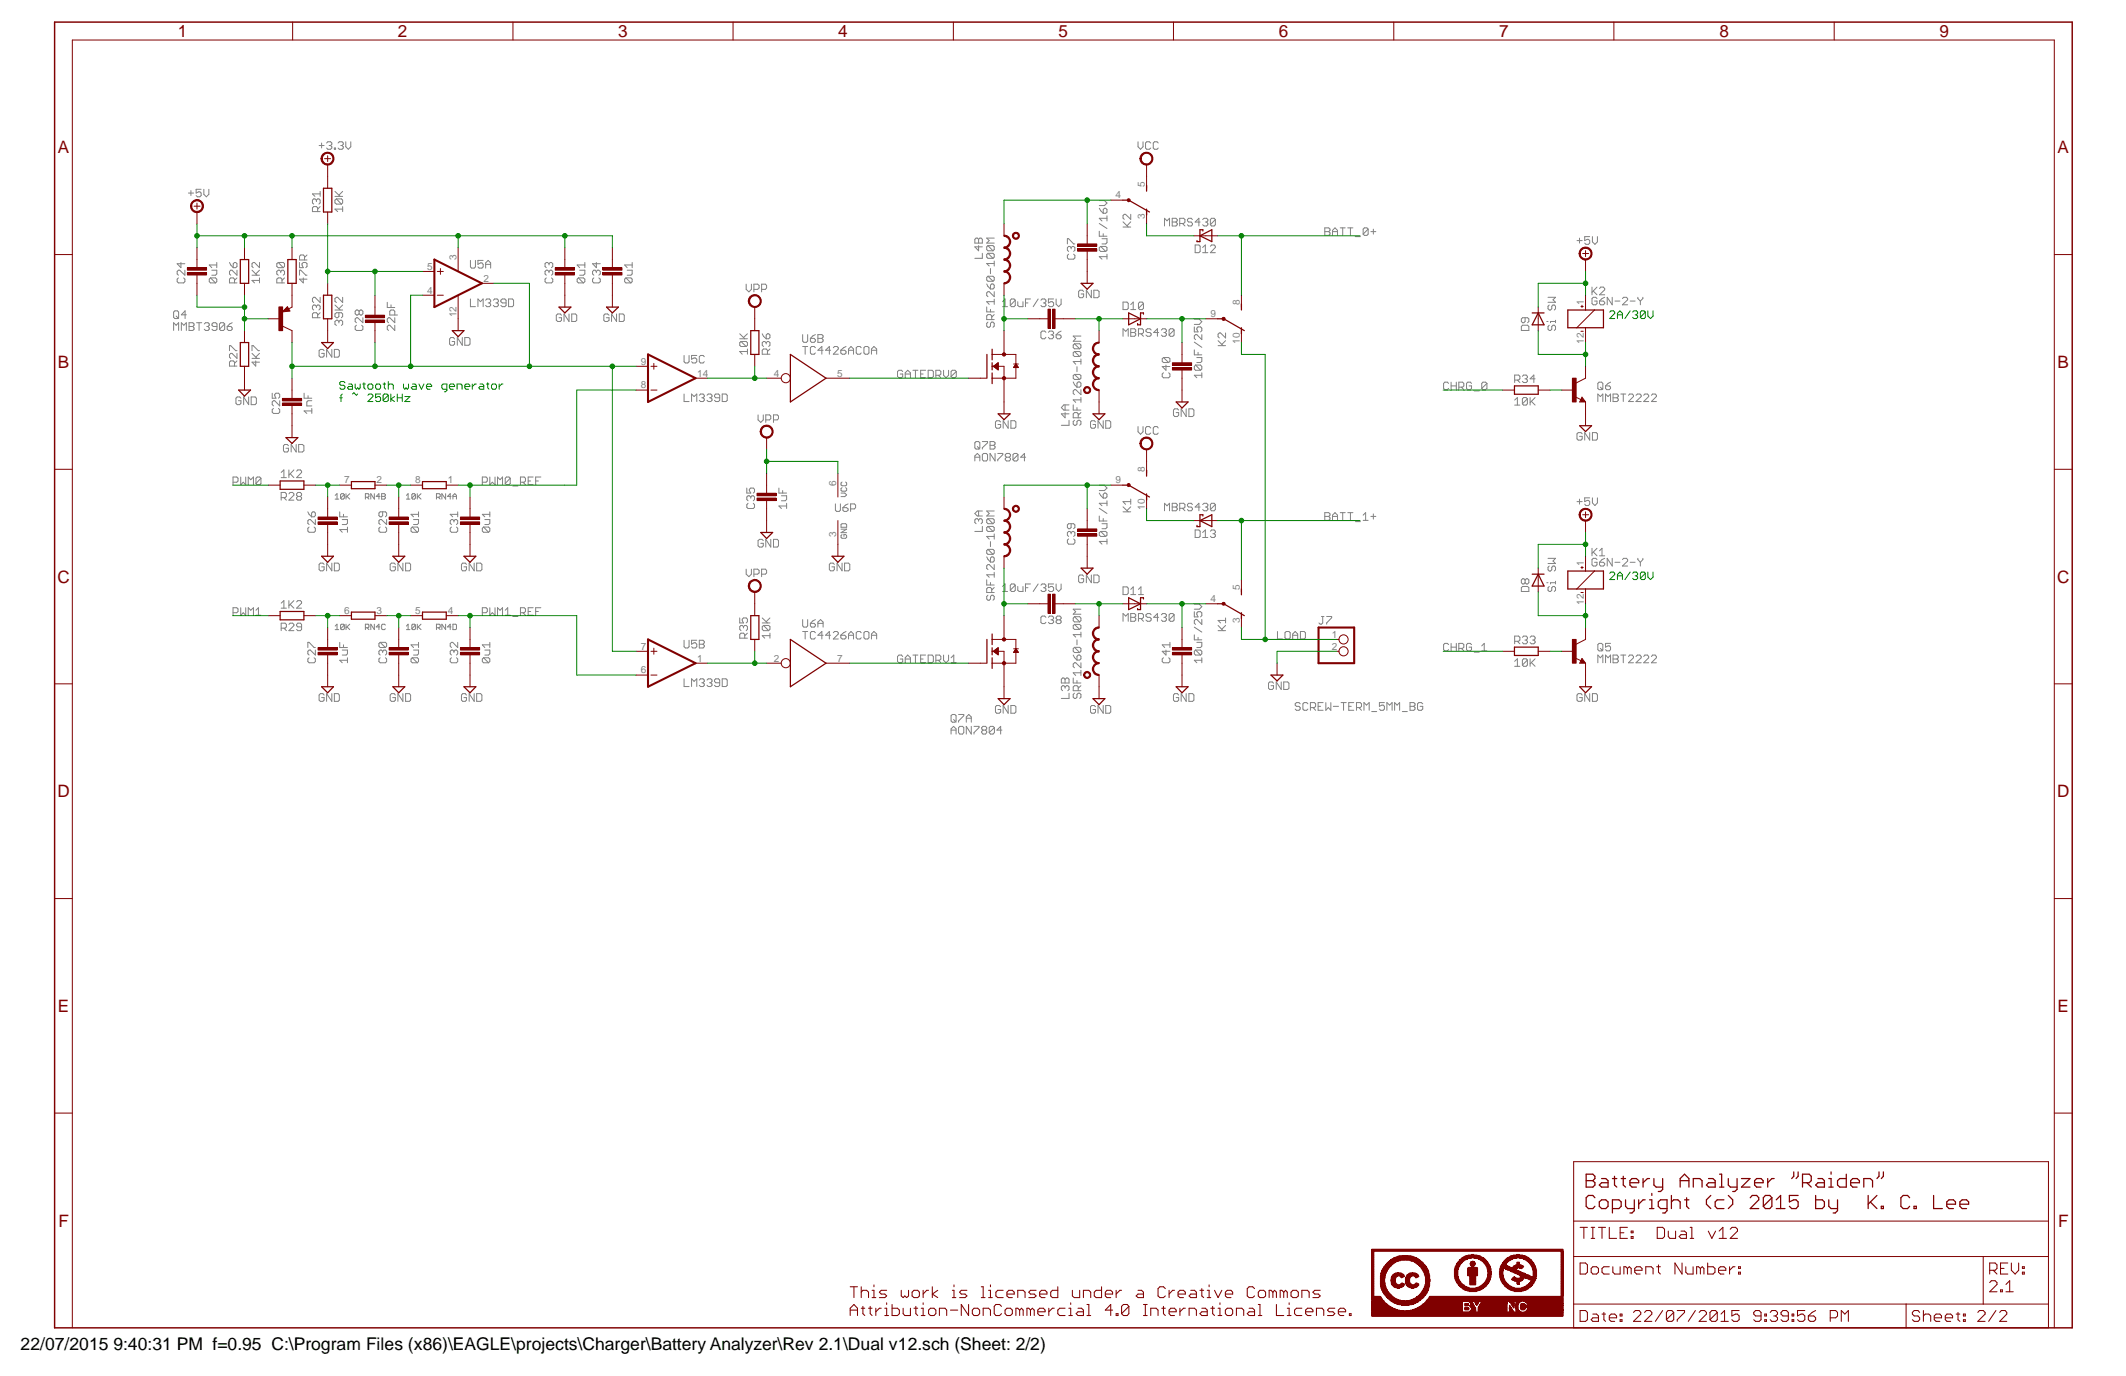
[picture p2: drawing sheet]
<svg xmlns="http://www.w3.org/2000/svg" width="432mm" height="279mm" viewBox="0 0 432 279" stroke-linecap="round" stroke-linejoin="round" font-family="sans-serif">
<defs><g id="words">
<text font-size="3.6" x="4.2" y="274.2">22/07/2015 9:40:31 PM f=0.95 C:\Program Files (x86)\EAGLE\projects\Charger\Battery Analyzer\Rev 2.1\Dual v12.sch (Sheet: 2/2)</text>
<g font-size="3.5" fill="#800000">
<text x="36.1" y="7.5">1</text>
<text x="80.8" y="7.5">2</text>
<text x="125.6" y="7.5">3</text>
<text x="170.3" y="7.5">4</text>
<text x="215" y="7.5">5</text>
<text x="259.8" y="7.5">6</text>
<text x="304.5" y="7.5">7</text>
<text x="349.2" y="7.5">8</text>
<text x="393.9" y="7.5">9</text>
<text x="11.8" y="31.1">A</text>
<text x="417.9" y="31.1">A</text>
<text x="11.8" y="74.7">B</text>
<text x="417.9" y="74.7">B</text>
<text x="11.7" y="118.3">C</text>
<text x="417.8" y="118.3">C</text>
<text x="11.7" y="161.9">D</text>
<text x="417.8" y="161.9">D</text>
<text x="11.8" y="205.5">E</text>
<text x="417.9" y="205.5">E</text>
<text x="11.9" y="249">F</text>
<text x="418" y="249">F</text>
</g>
<g font-size="2" fill="#808080">
<text x="226.6" y="40.3">4</text>
<text x="232.5" y="37.9" transform="rotate(-90 232.5 37.9)">5</text>
<text x="232.5" y="44.5" transform="rotate(-90 232.5 44.5)">3</text>
<text x="92.7" y="52.9" transform="rotate(-90 92.7 52.9)">3</text>
<text x="86.7" y="59.6">4</text>
<text x="86.7" y="54.8">5</text>
<text x="98.2" y="57.2">2</text>
<text x="92.7" y="64.4" transform="rotate(-90 92.7 64.4)">12</text>
<text x="245.8" y="64.4">9</text>
<text x="251.8" y="62" transform="rotate(-90 251.8 62)">8</text>
<text x="321.7" y="62" transform="rotate(-90 321.7 62)">1</text>
<text x="251.8" y="69.8" transform="rotate(-90 251.8 69.8)">10</text>
<text x="321.7" y="69.8" transform="rotate(-90 321.7 69.8)">12</text>
<text x="130.1" y="74">9</text>
<text x="141.6" y="76.5">14</text>
<text x="157.2" y="76.5">4</text>
<text x="170" y="76.5">5</text>
<text x="130.1" y="78.9">8</text>
<text x="232.5" y="95.8" transform="rotate(-90 232.5 95.8)">8</text>
<text x="69.9" y="98.2">7</text>
<text x="76.5" y="98.2">2</text>
<text x="84.3" y="98.2">8</text>
<text x="91" y="98.2">1</text>
<text x="169.8" y="98.7" transform="rotate(-90 169.8 98.7)">6</text>
<text x="226.6" y="98.2">9</text>
<text x="232.5" y="103.5" transform="rotate(-90 232.5 103.5)">10</text>
<text x="169.8" y="109.1" transform="rotate(-90 169.8 109.1)">3</text>
<text x="251.8" y="119.8" transform="rotate(-90 251.8 119.8)">5</text>
<text x="321.7" y="115" transform="rotate(-90 321.7 115)">1</text>
<text x="69.9" y="124.7">6</text>
<text x="76.5" y="124.7">3</text>
<text x="84.3" y="124.7">5</text>
<text x="91" y="124.7">4</text>
<text x="245.8" y="122.3">4</text>
<text x="321.7" y="122.8" transform="rotate(-90 321.7 122.8)">12</text>
<text x="130.1" y="131.9">7</text>
<text x="251.8" y="126.5" transform="rotate(-90 251.8 126.5)">3</text>
<text x="270.5" y="129.5">1</text>
<text x="270.5" y="131.9">2</text>
<text x="130.1" y="136.7">6</text>
<text x="141.6" y="134.3">1</text>
<text x="157.2" y="134.3">2</text>
<text x="170" y="134.3">7</text>
</g>
</g></defs>
<g fill="none" stroke="#808080" stroke-width=".2">
<path d="M38.3 39.2h1M38.8 38.7v1M40.9 38.4h-1.1v.8l.5-.3h.3l.3 .3v.5l-.3 .3h-.5l-.3-.3M41.4 38.4v1.1l.5 .5 .5-.5v-1.1M64.8 29.5h1M65 38.9v1M65 39.4h-1.5l.5 .5M65.3 29v1.1M66.3 29l.3-.2h.5l.3 .2v.3l-.3 .2M66.8 29.5h.3M67.1 29.5l.3 .3v.3l-.3 .2h-.5l-.3-.2M67.9 30.1h.3v.2h-.3z"/>
<path d="M68 39.9h1.6M68 38.9l1.1 1M68.7 29l.2-.2h.6l.2 .2v.3l-.2 .2M69.2 29.5h.3M69.5 29.5l.2 .3v.3l-.2 .2h-.6l-.2-.2M69.6 38.9l-.8 .7M70.2 28.8v1l.5 .5 .5-.5v-1M231.1 28.8v1l.5 .5 .6-.5v-1M233.7 29l-.3-.2h-.5l-.2 .2v1.1l.2 .2h.5l.3-.2M235.2 29l-.2-.2h-.5l-.3 .2v1.1l.3 .2h.5l.2-.2M36.2 56.4l-.2 .3v.5l.2 .2h1.1l.2-.2v-.5l-.2-.3M36.7 53.3v1.1l-.7-.8h1.5"/>
<path d="M37.5 54.9v1l-1-1h-.3l-.2 .2v.5l.2 .3M42.8 56.4l-.3 .3v.5l.3 .2h1M42.8 56.4h1l.2 .3v.5l-.2 .2M42.8 56.4l1 1M43 54.9h1v.7l-.2 .3h-.8M44 53.8h-1.5l.5 .6M44 53.3v1.1M46.6 53.3l.8 1.1M47.4 53.6l.2-.3h.3l.2 .3v.5l-.2 .3h-.5zM47.6 57.4v-.7l-.2-.3h-.5l-.3 .3v.7h1.5M48.1 54.9v1l-1-1h-.2l-.3 .2v.5l.3 .3M48.1 56.4l-.5 .5"/>
<path d="M51.2 55.9h1.5M51.2 54.9l1 1M52.7 53.3v1.1l-1-1.1h-.3l-.2 .3v.5l.2 .3M52.7 56.9h-1.5l.5 .5M52.7 56.4v1M52.7 54.9l-.8 .7M56.5 53.3l-.3 .3v.5l.3 .3h1M56.5 53.3h1l.3 .3v.5l-.3 .3M56.5 53.3l1 1.1M57 55.1l-.2-.2h-.3l-.3 .2v.5l.3 .3M57 55.1l.3-.2h.2l.3 .2v.5l-.3 .3M57 55.1v.3"/>
<path d="M57.3 57.4v-.7l-.3-.3h-.5l-.3 .3v.7h1.6M57.8 56.4l-.5 .5M60.8 55.9v-1h.3l1 1h.3M60.8 53.3v1.1h.8l-.3-.6v-.2l.3-.3h.5l.3 .3v.5l-.3 .3M61.6 56.4v1l-.8-.7h1.6M61.8 52.8v-.8l-.2-.2h-.5l-.3 .2v.8h1.6M62.4 51.8l-.6 .5M64.3 40.6l-.3-.2h-.3l-.2 .2v.6l.2 .2M64.3 40.6l.2-.2h.3l.2 .2v.6l-.2 .2M64.3 40.6v.3M64.5 43v-.8l-.2-.2h-.6l-.2 .2v.8h1.5M65 42l-.5 .5"/>
<path d="M68.3 40.4h1l.3 .2v.6l-.3 .2M68.3 40.4l-.3 .2v.6l.3 .2h1M68.3 40.4l1 1M69.6 42.5h-1.6l.6 .5M69.6 42v1M95.5 52.9v1.3l.3 .2h.5l.3-.2v-1.3M98.1 52.9h-1v.8l.5-.3h.3l.2 .3v.5l-.2 .2h-.6l-.2-.2M98.6 54.4v-1l.5-.5 .6 .5v1M98.6 53.7h1.1M111 56.4l-.3 .3v.5l.3 .2h1l.3-.2v-.5l-.3-.3M111.5 55.1l-.3-.2h-.2l-.3 .2v.5l.3 .3M111.5 55.1l.3-.2h.2l.3 .2v.5l-.3 .3"/>
<path d="M111.5 53.6l-.3-.3h-.2l-.3 .3v.5l.3 .3M111.5 53.6l.3-.3h.2l.3 .3v.5l-.3 .3M111.5 53.6v.2M111.5 55.1v.3M117.5 56.4l-.3 .3v.5l.3 .2h1M117.5 56.4h1l.3 .3v.5l-.3 .2M117.5 56.4l1 1M117.7 54.9h1.1v.7l-.3 .3h-.8M118.8 53.3v1.1M118.8 53.8h-1.6l.5 .6M120.6 56.4l-.2 .3v.5l.2 .2h1l.3-.2v-.5l-.3-.3M121.1 55.1l-.2-.2h-.3l-.2 .2v.5l.2 .3"/>
<path d="M121.1 55.1l.3-.2h.2l.3 .2v.5l-.3 .3M121.1 53.3v1.1l-.7-.8h1.5M121.1 55.1v.3M127.1 56.4l-.2 .3v.5l.2 .2h1M127.1 56.4h1l.3 .3v.5l-.3 .2M127.1 56.4l1 1M127.4 54.9h1v.7l-.3 .3h-.7M128.4 53.8h-1.5l.5 .6M128.4 53.3v1.1M151.6 57.7v1.1l.5 .5 .5-.5v-1.1M153.1 58.8h.8l.3-.3v-.5l-.3-.3h-.8v1.6M154.7 58.8h.7l.3-.3v-.5l-.3-.3h-.7v1.6"/>
<path d="M198.2 48.3h.3l.3 .3 .2-.3h.3l.2 .3v.8h-1.5v-.8zM198.8 48.6v.8M198.8 49.9v1l-.8-.8h1.5M199.5 51.4v1.1h-1.5M200.4 57.7l.3 .5 .5 .5M200.7 49.9l-.3 .2v.6l.3 .2h1M200.7 51.4l-.3 .3v.5l.3 .3h1M200.7 56.1l-.3 .2v.6l.3 .2h1M200.7 49.9h1l.2 .2v.6l-.2 .2M200.7 51.4h1l.2 .3v.5l-.2 .3M200.7 56.1h1l.2 .2v.6l-.2 .2M200.7 56.1l1 1"/>
<path d="M200.7 51.4l1 1.1M200.7 49.9l1 1M201.2 57.9l.2-.2h.3l.2 .2v.5l-.2 .3h-.5zM201.2 54.5v1.1M201.9 59.2v1l-1-1h-.2l-.3 .3v.5l.3 .2M201.9 53v1M201.9 53.5h-1.5l.5 .5M201.9 48.3h-1.5l.5 .6-.5 .5h1.5M216.8 49.5v-1h.2l1.1 1h.2M217 51.6l-.2 .3v.5l.2 .2h1.1l.2-.2v-.5l-.2-.3M217.6 50.3l-.3-.3h-.3l-.2 .3v.5l.2 .3M217.6 50.3l.2-.3h.3l.2 .3v.5l-.2 .3"/>
<path d="M217.6 50.3v.2M220.1 59.2l-.3-.3h-.5l-.2 .3v1l.2 .3h.5l.3-.3v-.5h-.5M221.7 58.9v1.6l-1.1-1.6v1.6M222.2 58.9h.7l.3 .3v1l-.3 .3h-.7zM223.3 46.9v1.1h1.5M223.3 45.4l1.5 1M223.3 42.3l.8 1M223.3 40.7h1l.5 .5-.5 .5h-1M223.6 50h1l.2 .3v.5l-.2 .3M223.6 50l-.3 .3v.5l.3 .3h1M223.6 50l1 1.1M223.8 48.5h1v.8l-.2 .2h-.8"/>
<path d="M224.1 42.5l.2-.2h.3l.2 .2v.6l-.2 .2h-.5zM224.1 47.5v.5M224.8 43.8v1.1M224.8 51.6v1M224.8 52.1h-1.5l.5 .5M224.8 44.3h-1.5l.5 .6M228.1 46.1h1.6M228.1 45l1.1 1.1M229.7 43.5v1l-1.1-1h-.3l-.2 .3v.5l.2 .2M229.7 45l-.8 .8M236.5 45.9v-1.6l.5 .5 .5-.5v1.6M238.1 44.3h.7l.3 .3v.2l-.3 .3 .3 .3v.2l-.3 .3h-.7z"/>
<path d="M238.1 45.1h.7M239.6 45.4h.8l.3-.3v-.5l-.3-.3h-.8v1.6M240.2 45.4l.5 .5M242.2 44.6l-.3-.3h-.5l-.2 .3v.2l.2 .3h.5l.3 .3v.2l-.3 .3h-.5l-.2-.3M242.7 49.7h.8l.3 .3v1.1l-.3 .2h-.8zM243.8 45.1h-1.1l.8-.8v1.6M244.3 44.6l.3-.3h.5l.2 .3v.2l-.2 .3M244.3 50.2l.5-.5v1.6M244.3 51.3h1M244.8 45.1h.3M245.1 45.1l.2 .3v.2l-.2 .3h-.5l-.3-.3M245.8 50l.3-.3h.5l.2 .3v.2l-1 1.1h1"/>
<path d="M246.8 44.6l-.2-.3h-.5l-.3 .3v1M246.8 44.6v1l-.2 .3h-.5l-.3-.3M246.8 44.6l-1 1M269.1 46.3h.8l.2 .2v.3l-.2 .2 .2 .3v.2l-.2 .3h-.8zM269.1 47h.8M270.6 47.8v-1l.5-.5 .6 .5v1M270.6 47h1.1M272.2 46.3h1M272.7 46.3v1.5M273.7 46.3h1.1M274.3 46.3v1.5M275.3 48h1"/>
<path d="M277.9 46.5v1l-.3 .3h-.5l-.2-.3M277.9 46.5l-.3-.2h-.5l-.2 .2v1M277.9 46.5l-1 1M278.4 47h1M278.9 46.5v1M320.3 48.9h1.1M320.8 48.3v1.1M322.9 48h-1v.9l.5-.3h.2l.3 .3v.5l-.3 .2h-.5l-.2-.2M323.3 58.3v1.6M323.4 48v1.1l.5 .5 .5-.5v-1.1M323.6 59.1l.8 .8M324.4 58.3l-1.1 1.1"/>
<path d="M324.9 58.6l.2-.3h.5l.3 .3v.2l-1 1.1h1M35.3 67.1v-1.6l.5 .5 .5-.5v1.6M35.5 63.1h.5l.3 .3v1l-.3 .3h-.5l-.2-.3v-1zM35.8 64.2l.5 .5M36.8 67.1v-1.6l.5 .5 .5-.5v1.6M37.8 63.9h-1l.8-.8v1.6M38.4 65.5h.8l.2 .3v.2l-.2 .3 .2 .3v.2l-.2 .3h-.8zM38.4 66.3h.8M39.9 65.5h1.1M40.4 65.5v1.6M41.5 65.8l.2-.3h.5l.3 .3v.2l-.3 .3M42 66.3h.2"/>
<path d="M42.2 66.3l.3 .3v.2l-.3 .3h-.5l-.2-.3M44.1 66.3h-.8l-.2-.3v-.2l.2-.3h.5l.3 .3v1l-.3 .3h-.5l-.2-.3M45.6 65.8l-.2-.3h-.6l-.2 .3v1M45.6 65.8v1l-.2 .3h-.6l-.2-.3M45.6 65.8l-1 1M46.1 66.3h.8l.3 .3v.2l-.3 .3h-.5l-.3-.3zM46.6 71.2v-1h.3l1 1h.2M47.2 65.5l-.5 .3-.6 .5M47.6 74.3v-.8l-.2-.2h-.5l-.3 .2v.8h1.5M48.1 71.8v1l-1-1h-.2l-.3 .2v.5l.3 .3M48.1 73.3l-.5 .5M51.2 71.2v-1h.2l1.1 1h.2"/>
<path d="M51.2 72.8h1.5M51.2 71.8l1 1M51.9 73.3v1l-.7-.8h1.5M52.7 71.8l-.8 .7M55.3 79.8v1.1h.7l-.2-.6v-.2l.2-.3h.6l.2 .3v.5l-.2 .3M61.8 79.8v1.1h1.5M64.3 62.2l-.3-.3h-.3l-.2 .3v.5l.2 .2M64.3 62.2l.2-.3h.3l.2 .3v.5l-.2 .2M64.3 62.2v.2M64.5 64.5v-.7l-.2-.3h-.6l-.2 .3v.7h1.5M65 60.4v1l-1-1h-.3l-.2 .2v.6l.2 .2M65 63.5l-.5 .5"/>
<path d="M65.8 71.2l-.2-.2h-.5l-.3 .2v1.1l.3 .2h.5l.2-.2v-.5h-.5M67.4 71v1.5l-1.1-1.5v1.5M67.9 71h.8l.2 .2v1.1l-.2 .2h-.8zM68 62.9h1.6M68 61.9l1.1 1M68.8 63.5v.8l-.2 .2h-.3l-.3-.2v-.5l.3-.3h1l.3 .3v.5l-.3 .2M68.8 65.3l.3-.3h.2l.3 .3v.5l-.3 .3M68.8 65.3l-.2-.3h-.3l-.3 .3v.5l.3 .3M68.8 65.3v.3M69.6 60.4v1l-1-1h-.3l-.3 .2v.6l.3 .2M69.6 61.9l-.8 .8M72.4 66l-.3 .3v.5l.3 .3h1l.3-.3v-.5l-.3-.3"/>
<path d="M72.9 63.2l-.3-.3h-.2l-.3 .3v.5l.3 .3h.2l.3-.3M72.9 63.2l.3-.3h.2l.3 .3v.5l-.3 .3h-.2l-.3-.3M72.9 63.2v.5M73.7 64.5v1l-1.1-1h-.2l-.3 .3v.5l.3 .2M78.7 61.4v1h1.5M79.4 61.9v.5M80.2 64.5v1l-1-1h-.3l-.2 .3v.5l.2 .2M80.2 66v1.1l-1-1.1h-.3l-.2 .3v.5l.2 .3M80.2 64v-.8l-.3-.3h-.5l-.2 .3v.8h1.5M92.3 68.8l-.2-.3h-.5l-.3 .3v1l.3 .3h.5l.2-.3v-.5h-.5M93.9 68.5v1.6l-1-1.6v1.6M94.4 68.5h.8l.3 .3v1l-.3 .3h-.8z"/>
<path d="M95.5 60.7v1.6h1.1M97.1 62.3v-1.6l.5 .6 .5-.6v1.6M98.6 61l.3-.3h.5l.3 .3v.3l-.3 .2M99.1 61.5h.3M99.4 61.5l.3 .3v.2l-.3 .3h-.5l-.3-.3M100.2 61l.3-.3h.5l.2 .3v.3l-.2 .2M100.7 61.5h.3M101 61.5l.2 .3v.2l-.2 .3h-.5l-.3-.3M102.8 61.5h-.8l-.3-.2v-.3l.3-.3h.5l.3 .3v1l-.3 .3h-.5l-.3-.3M103.3 60.7h.8l.2 .3v1l-.2 .3h-.8zM114 64l-.2-.2h-.5l-.3 .2v1l.3 .3h.5l.2-.3v-.5h-.5M115.6 63.8v1.5l-1-1.5v1.5"/>
<path d="M116.1 63.8h.8l.2 .2v1l-.2 .3h-.8zM123.7 64l-.3-.2h-.5l-.3 .2v1l.3 .3h.5l.3-.3v-.5h-.6M125.2 63.8v1.5l-1-1.5v1.5M125.8 63.8h.7l.3 .2v1l-.3 .3h-.7zM138.9 72.2v1.2l.3 .3h.5l.3-.3v-1.2M141.5 72.2h-1v.7l.5-.2h.2l.3 .2v.5l-.3 .3h-.5l-.2-.3M143 72.4l-.2-.2h-.5l-.3 .2v1l.3 .3h.5l.2-.3M150.2 68.8h1.6M150.2 67.8l1.1 1M150.5 69.3h1.1l.2 .3v.5l-.2 .3M150.5 69.3l-.3 .3v.5l.3 .3h1.1M150.5 69.3l1.1 1.1"/>
<path d="M151.8 71.4h-1.6l.5 .5M151.8 70.9v1M151.8 67.8l-.8 .7M154.8 67.8l.3 .5 .5 .5M155.6 68l.3-.2h.2l.3 .2v.5l-.3 .3h-.5zM155.6 69.6l.3-.3h.2l.3 .3v.5l-.3 .3M155.6 69.6l-.3-.3h-.2l-.3 .3v.5l.3 .3M155.6 69.6v.2M155.9 71.9v-.8l-.3-.2h-.5l-.3 .2v.8h1.6M156.4 70.9l-.5 .5M163 70.4h1M163 67.9v1.4l.3 .2h.5l.2-.2v-1.4"/>
<path d="M163.5 70.4v1.5M164.6 68.7h.8l.2 .3v.3l-.2 .2h-.6l-.2-.2zM165.6 70.6l-.2-.2h-.6l-.2 .2v1.1l.2 .2h.6l.2-.2M165.6 67.9l-.5 .3-.5 .5M166.1 67.9h.8l.3 .3v.3l-.3 .2 .3 .3v.3l-.3 .2h-.8zM166.1 68.7h.8M167.2 71.1h-1.1l.8-.7v1.5M168.7 71.1h-1l.7-.7v1.5M169.2 70.6l.3-.2h.5l.3 .2v.3l-1.1 1h1.1M170.8 71.1h.8l.2 .3v.3l-.2 .2h-.5l-.3-.2zM171.8 70.4l-1 .7M172.3 71.9v-1l.5-.5 .6 .5v1"/>
<path d="M172.3 71.1h1.1M174.9 70.6l-.2-.2h-.5l-.3 .2v1.1l.3 .2h.5l.2-.2M175.7 70.4h.5l.3 .2v1.1l-.3 .2h-.5l-.2-.2v-1.1zM177 71.9v-1l.5-.5 .6 .5v1M177 71.1h1.1M183.3 75.4l-.2-.2h-.5l-.3 .2v1.1l.3 .2h.5l.2-.2v-.6h-.5M183.9 76.7v-1l.5-.5 .5 .5v1M183.9 75.9h1M185.4 75.2h1M185.9 75.2v1.5M187 75.9h.5M188 75.2h-1v1.5h1"/>
<path d="M188.5 75.2h.8l.3 .2v1.1l-.3 .2h-.8zM190.1 76.2h.7l.3-.3v-.5l-.3-.2h-.7v1.5M190.6 76.2l.5 .5M191.6 75.2v1l.6 .5 .5-.5v-1M194.2 75.4l-.2-.2h-.6l-.2 .2v1.1M194.2 75.4v1.1l-.2 .2h-.6l-.2-.2M194.2 75.4l-1 1.1M200.4 62.3v1h1.5M200.7 65.4l-.3 .3v.5l.3 .3h.2l.3-.3v-.5l.2-.3h.3l.2 .3v.5l-.2 .3M201.2 62.8v.5M201.4 64.9v-.8l-.2-.2h-.5l-.3 .2v.8h1.5M201.9 61.3h-1.5l.5 .5"/>
<path d="M201.9 60.7v1.1M201.9 63.9l-.5 .5M203.6 61.3l.5-.6v1.6M203.6 62.3h1M206.2 61l-.2-.3h-.6l-.2 .3v1M206.2 61v1l-.2 .3h-.6l-.2-.3M206.2 61l-1 1M206.7 61.3v.7l.3 .3h.8v-1M208.3 61.5h.5M209.3 60.7h-1v1.6M210.9 60.7l-1.1 1.6M211.4 61l.3-.3h.5l.2 .3v.3l-.2 .2"/>
<path d="M211.9 61.5h.3M212.2 61.5l.2 .3v.2l-.2 .3h-.5l-.3-.3M212.4 67.5l-.2-.3h-.5l-.3 .3v1l.3 .3h.5l.2-.3M212.9 67.5l.3-.3h.5l.3 .3v.2l-.3 .3M213.4 68h.3M213.7 68l.3 .2v.3l-.3 .3h-.5l-.3-.3M214 60.7h-1.1v.8l.8-.2 .3 .2v.5l-.3 .3h-.5l-.3-.3M214.5 68h.8l.2 .2v.3l-.2 .3h-.5l-.3-.3zM214.5 60.7v1.1l.5 .5 .5-.5v-1.1M215.5 67.2l-.5 .3-.5 .5M218 77.6l.2 .5 .5 .5M218.2 71.4h1.1l.2 .2v.5l-.2 .3"/>
<path d="M218.2 76h1.1l.2 .3v.5l-.2 .2M218.2 69.8l-.2 .3v.5l.2 .2h1.1M218.2 71.4l-.2 .2v.5l.2 .3h1.1M218.2 76l-.2 .3v.5l.2 .2h1.1M218.2 69.8h1.1l.2 .3v.5l-.2 .2M218.2 76l1.1 1M218.2 71.4l1.1 1M218.2 69.8l1.1 1M218.7 74.5v1M218.7 77.8l.3-.2h.3l.2 .2v.6l-.2 .2h-.6zM219.5 79.1v1l-1-1h-.3l-.2 .3v.5l.2 .2M219.5 72.9v1.1"/>
<path d="M219.5 68.2h-1.5l.5 .5-.5 .6h1.5M219.5 73.4h-1.5l.5 .6M228.1 61.3h.8l.3 .3v1l-.3 .3h-.8zM228.1 68.3v-1.5l.5 .5 .6-.5v1.5M229.7 66.8h.7l.3 .2v.3l-.3 .2 .3 .3v.2l-.3 .3h-.7zM229.7 67.5h.7M229.7 61.8l.5-.5v1.6M229.7 62.9h1M231.2 67.8h.8l.2-.3v-.5l-.2-.2h-.8v1.5M231.7 67.8l.5 .5M232.2 61.6l-.2-.3h-.5l-.3 .3v1M232.2 61.6v1l-.2 .3h-.5l-.3-.3"/>
<path d="M232.2 61.6l-1 1M233.8 67l-.2-.2h-.6l-.3 .2v.3l.3 .2h.6l.2 .3v.2l-.2 .3h-.6l-.3-.3M235.3 67.5h-1l.8-.7v1.5M235.9 67l.2-.2h.5l.3 .2v.3l-.3 .2M236.3 72.6l-.2 .3v.5l.2 .2h1.1M236.3 72.6h1.1l.2 .3v.5l-.2 .2M236.3 75.7l-.2 .2v.6l.2 .2h1.1l.2-.2v-.6l-.2-.2M236.3 72.6l1.1 1M236.4 67.5h.2M236.6 67.5l.3 .3v.2l-.3 .3h-.5l-.2-.3M236.8 74.1v1.1l-.7-.8h1.5M238.5 67l-.3-.2h-.5l-.3 .2v1"/>
<path d="M238.5 67v1l-.3 .3h-.5l-.3-.3M238.5 67l-1.1 1M242.6 66.4v1h.7l-.2-.5v-.3l.2-.2h.5l.3 .2v.5l-.3 .3M242.6 71v1.1h1.5M242.6 69.5l1.5 1M242.6 64.8h1l.5 .5-.5 .6h-1M242.8 74.1h1l.3 .3v.5l-.3 .3M242.8 74.1l-.2 .3v.5l.2 .3h1M242.8 74.1l1 1.1M243.1 72.6h1v.8l-.3 .2h-.7M243.3 71.5v.6M244.1 67.9v1.1l-1-1.1h-.3l-.2 .3v.5l.2 .3"/>
<path d="M244.1 75.7v1M244.1 76.2h-1.5l.5 .5M247.4 70.2h1.5M247.4 69.2l1 1M248.9 67.6v1l-1-1h-.3l-.2 .3v.5l.2 .2M248.9 69.2l-.7 .7M294.2 77.9l-.2-.3h-.5l-.3 .3v1l.3 .2h.5l.2-.2M294.7 78.4h1.1M294.7 77.6v1.5M295.8 77.6v1.5M296.3 78.6h.8l.2-.2v-.5l-.2-.3h-.8v1.5M296.8 78.6l.5 .5"/>
<path d="M298.9 77.9l-.3-.3h-.5l-.2 .3v1l.2 .2h.5l.3-.2v-.5h-.5M299.4 79.4h1M302 77.9v1l-.3 .2h-.5l-.3-.2M302 77.9l-.3-.3h-.5l-.3 .3v1M302 77.9l-1.1 1M307.6 77.2h.8l.3-.3v-.5l-.3-.2h-.8v1.5M308.2 77.2l.5 .5M309 66.3l.2-.3h1.1l.2 .3v.8h-1.5zM309.2 76.4l.3-.2h.5l.2 .2v.3l-.2 .2M309.7 76.9h.3M309.8 64.5v.8l-.3 .2h-.3l-.2-.2v-.5l.2-.3h1.1l.2 .3v.5l-.2 .2M310 76.9l.2 .3v.2l-.2 .3h-.5l-.3-.3"/>
<path d="M311.8 76.9h-1l.7-.7v1.5M314.2 65.3h.2M314.4 60.4h1.5l-.5 .5 .5 .5h-1.5M314.7 66l-.3 .3v.5l.3 .3h.2l.3-.3v-.5l.2-.3h.3l.2 .3v.5l-.2 .3M314.7 61.9l-.3 .3v.5l.3 .2h.2l.3-.2v-.5l.2-.3h.3l.2 .3v.5l-.2 .2M315.9 65.3h-1v.2M315.9 65v.5M324.4 60.6l-.3-.2h-.5l-.3 .2v1l.3 .3h.5l.3-.3v-.5h-.6M324.8 77.6h.5l.2 .3v1l-.2 .2h-.5l-.3-.2v-1zM324.9 61.1h.7l.3 .3v.2l-.3 .3h-.5l-.2-.3zM325 78.6l.5 .5M325.9 60.4l-.5 .2-.5 .5"/>
<path d="M326.1 78.4h.8l.2 .2v.3l-.2 .2h-.6l-.2-.2zM327.1 77.6l-.5 .3-.5 .5M327.4 60.4v1.5l-1-1.5v1.5M328 61.1h1M329.5 60.6l.3-.2h.5l.3 .2v.3l-1.1 1h1.1M331.1 61.1h1M332.7 60.4v.2l.5 .5M333.2 61.1v.8M333.7 60.4v.2l-.5 .5M47.3 97.9h.8l.2-.2v-.6l-.2-.2h-.8v1.5M48.9 96.9v1.5l.5-.5 .5 .5v-1.5M48.9 80.9l-.2-.3h-.5l-.3 .3v1l.3 .3h.5l.2-.3v-.5h-.5"/>
<path d="M50.4 98.4v-1.5l.5 .5 .6-.5v1.5M50.5 80.6v1.6l-1-1.6v1.6M51 80.6h.8l.3 .3v1l-.3 .3h-.8zM53 97.1l-.3-.2h-.5l-.2 .2v1.1M53 97.1v1.1l-.3 .2h-.5l-.2-.2M53 97.1l-1 1.1M55.5 82.9l-.2 .3v.5l.2 .2h1.1l.2-.2v-.5l-.2-.3M56.8 81.4v1l-1-1h-.3l-.2 .2v.5l.2 .3M57.1 95.9l.6-.5v1.6M57.1 97h1.1M58.6 90.5l-.3-.2h-.5l-.2 .2v1l.2 .3h.5l.3-.3v-.5h-.5M58.7 95.4v1.6"/>
<path d="M58.9 96.2l.8 .8M59.7 95.4l-1 1.1M60.2 90.3v1.5l-1.1-1.5v1.5M60.2 95.7l.3-.3h.5l.3 .3v.2l-1.1 1.1h1.1M60.7 90.3h.7l.3 .2v1l-.3 .3h-.7zM62.6 80.3v.6M63.3 83.4h-1.5l.5 .5M63.3 82.9v1M63.3 81.4h-.7l-.3 .2v.8h1M98 97.9h.7l.3-.2v-.6l-.3-.2h-.7v1.5M99.5 96.9v1.5l.5-.5 .5 .5v-1.5M101 98.4v-1.5l.6 .5 .5-.5v1.5"/>
<path d="M103.6 97.1v1.1l-.2 .2h-.5l-.3-.2M103.6 97.1l-.2-.2h-.5l-.3 .2v1.1M103.6 97.1l-1 1.1M104.1 98.7h1.1M105.7 97.9h.8l.2-.2v-.6l-.2-.2h-.8v1.5M106.2 97.9l.5 .5M107.3 97.7h.5M108.3 96.9h-1v1.5h1M108.8 97.7h.5M109.9 96.9h-1.1v1.5M138.9 80v1.5h1.1M140.5 81.5v-1.5l.5 .5 .5-.5v1.5"/>
<path d="M142 80.3l.3-.3h.5l.2 .3v.2l-.2 .3M142.5 80.8h.3M142.8 80.8l.2 .2v.3l-.2 .2h-.5l-.3-.2M143.6 80.3l.2-.3h.6l.2 .3v.2l-.2 .3M144.1 80.8h.3M144.4 80.8l.2 .2v.3l-.2 .2h-.6l-.2-.2M146.2 80.8h-.8l-.3-.3v-.2l.3-.3h.5l.3 .3v1l-.3 .2h-.5l-.3-.2M146.7 80h.7l.3 .3v1l-.3 .2h-.7zM151.7 99.1v1h.8l-.3-.5v-.2l.3-.3h.5l.2 .3v.5l-.2 .2M154 84.2v1.1l.5 .5 .5-.5v-1.1M155.5 85.3h.8l.2-.3v-.5l-.2-.3h-.8v1.6M157.1 85.3h.8l.2-.3v-.5l-.2-.3h-.8v1.6"/>
<path d="M158.2 99.1v1h1.6M159 99.6v.5M171 97.9l-.2 .2v.4l.2 .1h.7l.3-.1v-.4l-.3-.2M171 99l-.2 .2v.4l.2 .1h.7l.3-.1v-.4l-.3-.2M198 93.6v-1l.5-.5 .5 .5v1M198 92.8h1M198.2 89.7h.6l.2 .2v1l-.2 .3h-.6l-.2-.3v-1zM198.5 90.7l.5 .5M199.5 89.7h1.1v.2l-1.1 1v.3M199.8 92.1h.5l.3 .2v1l-.3 .3h-.5l-.3-.3v-1zM201.1 89.7h.7l.3 .2v.3l-.3 .2 .3 .3v.2l-.3 .3h-.7zM201.1 90.4h.7"/>
<path d="M202.1 92.1v1.5l-1-1.5v1.5M202.6 92.1h1.1v.2l-1.1 1v.3M203.2 85.7l-.3-.3h-.5l-.2 .3v1l.2 .3h.5l.3-.3v-.5h-.5M204.4 92.8h.6M204.4 92.8l-.2-.2v-.3l.2-.2h.6l.2 .2v.3l-.2 .2M204.4 92.8l-.2 .3v.2l.2 .3h.6l.2-.3v-.2l-.2-.3M204.8 85.4v1.6l-1-1.6v1.6M205.3 85.4h.8l.2 .3v1l-.2 .3h-.8zM206.8 92.3l-.3-.2h-.5l-.3 .2v1M206.8 92.3v1l-.3 .3h-.5l-.3-.3M206.8 92.3l-1.1 1M208.3 92.8h-1l.8-.7v1.5"/>
<path d="M216.3 82.2v1.1M216.3 83.8v1l-.7-.8h1.5M217.1 85.3v1.1h-1.5M217.1 82.2h-1l-.5 .6 .5 .5h1M218 82.2v1.1h1.5M218.2 85.3l-.2 .3v.5l.2 .3h.3l.2-.3v-.5l.3-.3h.3l.2 .3v.5l-.2 .3M218.7 82.8v.5M219 84.8v-.8l-.3-.2h-.5l-.2 .2v.8h1.5M219.5 81.2h-1.5l.5 .5M219.5 80.7v1M219.5 83.8l-.5 .5M222.5 85.7l-.3-.3h-.5l-.2 .3v1l.2 .3h.5l.3-.3v-.5h-.5"/>
<path d="M223.3 98.6h1l.5 .5-.5 .5h-1M224.1 85.4v1.6l-1.1-1.6v1.6M224.6 85.4h.7l.3 .3v1l-.3 .3h-.7zM231.1 86.6v1.1l.5 .5 .6-.5v-1.1M233.7 86.9l-.3-.3h-.5l-.2 .3v1l.2 .3h.5l.3-.3M235.2 86.9l-.2-.3h-.5l-.3 .3v1l.3 .3h.5l.2-.3M239.4 83.3l-.3-.3h-.5l-.3 .3v1l.3 .3h.5l.3-.3v-.5h-.5M240.9 83v1.6l-1-1.6v1.6M241.5 83h.7l.3 .3v1l-.3 .3h-.7zM307.6 81.2l.6-.5v1.6M307.6 82.3h1.1M310.2 81l-.2-.3h-.5l-.3 .3v1"/>
<path d="M310.2 81v1l-.2 .3h-.5l-.3-.3M310.2 81l-1 1M310.8 80.7v1.6M311 81.5l.8 .8M311.8 80.7l-1 1M321.4 88.1l-.3-.3h-.6l-.2 .3v1l.2 .3h.6l.3-.3v-.5h-.6M322.9 87.8v1.6l-1-1.6v1.6M323.4 87.8h.8l.2 .3v1l-.2 .3h-.8zM324.5 81.5v-1.5l.5 .5 .5-.5v1.5M326.1 81.5v-1.5l.5 .5 .5-.5v1.5M327.6 80h.8l.3 .3v.2l-.3 .3 .3 .2v.3l-.3 .2h-.8zM327.6 80.8h.8"/>
<path d="M329.2 80h1M329.7 80v1.5M330.8 80.3l.2-.3h.5l.3 .3v.2l-1 1h1M332.3 80.3l.3-.3h.5l.2 .3v.2l-1 1h1M333.8 80.3l.3-.3h.5l.3 .3v.2l-1.1 1h1.1M335.4 80.3l.3-.3h.5l.2 .3v.2l-1 1h1M57.1 101h.8l.3-.2v-.5l-.3-.3h-.8v1.6M57.7 101l.5 .6M58.7 100.3l.2-.3h.5l.3 .3v.2l-1 1.1h1M60.5 100.8l-.3-.3v-.2l.3-.3h.5l.3 .3v.2l-.3 .3M60.5 100.8l-.3 .2v.3l.3 .3h.5l.3-.3v-.3l-.3-.2M60.5 100.8h.5"/>
<path d="M62.5 103.9l.3 .5 .5 .5M62.8 107l-.3 .3v.5l.3 .3h1l.3-.3v-.5l-.3-.3M63.3 104.2l.2-.3h.3l.3 .3v.5l-.3 .2h-.5zM64.1 105.5v1l-1.1-1h-.2l-.3 .2v.6l.3 .2M65.8 114.6l-.2-.3h-.5l-.3 .3v1.1l.3 .2h.5l.2-.2v-.6h-.5M67.4 114.3v1.6l-1.1-1.6v1.6M67.9 114.3h.8l.2 .3v1.1l-.2 .2h-.8zM68.1 100.6l.4-.4v1.1M68.1 101.3h.7M69 103.9v1h1.6M69.5 105.5h1.1v.8l-.3 .2h-.8M69.8 104.4v.5"/>
<path d="M69.9 100.4v.7l-.2 .2h-.3l-.2-.2M69.9 100.4l-.2-.2-.5 .2v.7M69.9 100.4l-.7 .7M70.3 100.2v1.1M70.5 100.8l.5 .5M70.6 107.5h-1.6l.5 .6M70.6 107v1.1M71 100.2l-.7 .8M74.2 101h.6l.1-.2v-.4l-.1-.2h-.6v1.1M74.5 101l.4 .3M76 100.2v1.1l-.7-1.1v1.1M77.2 100.8h-.8l.6-.6v1.1"/>
<path d="M77.2 107l-.2 .3v.5l.2 .3h1.1l.2-.3v-.5l-.2-.3M77.5 100.2h.6l.2 .2-.2 .4 .2 .3-.2 .2h-.6zM77.5 100.8h.6M77.7 103.9v.8l-.2 .2h-.3l-.2-.2v-.5l.2-.3h1.1l.2 .3v.5l-.2 .2M78.5 105.5v1l-1-1h-.3l-.2 .2v.6l.2 .2M80.3 114.6l-.2-.3h-.6l-.3 .3v1.1l.3 .2h.6l.2-.2v-.6h-.5M81.8 114.3v1.6l-1-1.6v1.6M82.4 114.3h.7l.3 .3v1.1l-.3 .2h-.7zM82.5 101.3h.8M82.5 100.6l.4-.4v1.1M83.7 107l-.2 .3v.5l.2 .3h1.1M83.7 107h1.1l.2 .3v.5l-.2 .3"/>
<path d="M83.7 107l1.1 1.1M84 105.5h1v.8l-.2 .2h-.8M84.4 100.4v.7l-.2 .2h-.4l-.1-.2M84.4 100.4l-.2-.2h-.4l-.1 .2v.7M84.4 100.4l-.7 .7M84.8 100.2v1.1M84.9 100.8l.6 .5M85 104.4h-1.5l.5 .5M85 103.9v1M85.5 100.2l-.7 .8M88.6 101h.6l.2-.2v-.4l-.2-.2h-.6v1.1M89 101l.4 .3"/>
<path d="M90.5 100.2v1.1l-.8-1.1v1.1M91.6 100.8h-.7l.5-.6v1.1M91.7 107l-.3 .3v.5l.3 .3h1l.3-.3v-.5l-.3-.3M92 100.8h.7M92 101.3v-.7l.4-.4 .3 .4v.7M92.2 105.7l-.3-.2h-.2l-.3 .2v.6l.3 .2M92.2 105.7l.3-.2h.2l.3 .2v.6l-.3 .2M92.2 105.7v.3M93 104.4h-1.6l.5 .5M93 103.9v1M94.7 114.6l-.2-.3h-.5l-.3 .3v1.1l.3 .2h.5l.2-.2v-.6h-.5M96.3 114.3v1.6l-1-1.6v1.6"/>
<path d="M96.8 114.3h.8l.3 .3v1.1l-.3 .2h-.8zM98.2 107l-.2 .3v.5l.2 .3h1M98.2 107h1l.3 .3v.5l-.3 .3M98.2 107l1 1.1M98.5 105.5h1v.8l-.3 .2h-.7M99.5 103.9v1M99.5 104.4h-1.5l.5 .5M151.6 115.6v1l.5 .5 .5-.5v-1M151.9 102.2l-.2 .3v.5l.2 .3h1.1l.2-.3v-.5l-.2-.3M152.5 100.9l-.3-.2h-.3l-.2 .2v.5l.2 .3M152.5 100.9l.2-.2h.3l.2 .2v.5l-.2 .3M152.5 100.9v.3"/>
<path d="M153.1 116.6h.8l.3-.3v-.5l-.3-.2h-.8v1.5M154.7 116.6h.7l.3-.3v-.5l-.3-.2h-.7v1.5M155 109.8l-.2-.3h-.5l-.3 .3v1l.3 .3h.5l.2-.3v-.5h-.5M156.5 109.5v1.6l-1-1.6v1.6M157.1 109.5h.8l.2 .3v1l-.2 .3h-.8zM158.7 100.7h1.1v.7l-.3 .3h-.8M159.8 102.7h-1.6l.5 .6M159.8 102.2v1.1M169.5 114.6l-.3-.3h-.5l-.3 .3v1.1l.3 .2h.5l.3-.2v-.6h-.5M169.7 102.3v1.3l.2 .2h.5l.3-.2v-1.3M170.8 106.5l.2-.2h.7l.3 .2v.6h-1.2zM170.8 100.1h.8l.4 .4-.4 .3h-.8"/>
<path d="M170.8 107.4h1.2l-1.2 .8h1.2M171 114.3v1.6l-1-1.6v1.6M171 108.5l-.2 .3v.3l.2 .2h.7l.3-.2v-.3l-.3-.3h-.3v.4M171.2 103.1h.8l.3 .2v.3l-.3 .2h-.6l-.2-.2zM171.5 114.3h.8l.3 .3v1.1l-.3 .2h-.8zM172.3 102.3l-.6 .3-.5 .5M172.8 103.3h.7l.3-.2v-.5l-.3-.3h-.7v1.5M198.8 105.6l-.3-.3h-.3l-.2 .3v.5l.2 .2M198.8 105.6l.2-.3h.3l.2 .3v.5l-.2 .2M198.8 103.8v1M198.8 105.6v.2M199.5 106.9v1h-1.5"/>
<path d="M199.5 103.8h-1l-.5 .5 .5 .5h1M200.4 117.7v1.1h1.5M200.4 113.1l.8 1M200.7 106.9l-.3 .2v.6l.3 .2h1M200.7 105.3l-.3 .3v.5l.3 .2h1M200.7 111.5l-.3 .3v.5l.3 .3h1M200.7 105.3h1l.2 .3v.5l-.2 .2M200.7 106.9h1l.2 .2v.6l-.2 .2M200.7 111.5h1l.2 .3v.5l-.2 .3M200.7 111.5l1 1.1M200.7 106.9l1 1M200.7 105.3l1 1"/>
<path d="M201.2 110v1M201.2 113.3l.2-.2h.3l.2 .2v.6l-.2 .2h-.5zM201.2 118.3v.5M201.9 108.9h-1.5l.5 .6M201.9 116.7h-1.5l.5 .5M201.9 103.8h-1.5l.5 .5-.5 .5h1.5M201.9 114.6v1.1l-1-1.1h-.2l-.3 .3v.5l.3 .3M201.9 108.4v1.1M201.9 116.2v1M201.9 119.3l-.5 .5M203.6 119.1l.5-.5v1.5M206.2 118.8v1l-.2 .3h-.6l-.2-.3"/>
<path d="M206.2 118.8l-.2-.2h-.6l-.2 .2v1M206.2 118.8l-1 1M206.7 119.1v.7l.3 .3h.8v-1M208.3 119.3h.5M209.3 118.6h-1v1.5M210.9 118.6l-1.1 1.5M211.4 118.8l.3-.2h.5l.2 .2v.3l-.2 .2M211.9 119.3h.3M212.2 119.3l.2 .3v.2l-.2 .3h-.5l-.3-.3M214 118.6h-1.1v.7l.5-.2h.3l.3 .2v.5l-.3 .3h-.5l-.3-.3M214.5 118.6v1l.5 .5 .5-.5v-1M217 109.4l-.2 .3v.5l.2 .3h1.1l.2-.3v-.5l-.2-.3"/>
<path d="M217.6 108.2l-.3-.3h-.3l-.2 .3v.5l.2 .2M217.6 108.2l.2-.3h.3l.2 .3v.5l-.2 .2M217.6 106.3v.8l-.3 .3h-.3l-.2-.3v-.5l.2-.3h1.1l.2 .3v.5l-.2 .3M217.6 108.2v.2M220.1 117l-.3-.2h-.5l-.2 .2v1.1l.2 .2h.5l.3-.2v-.6h-.5M221.7 116.8v1.5l-1.1-1.5v1.5M222.2 116.8h.7l.3 .2v1.1l-.3 .2h-.7zM223.3 104.8v1h1.5M223.3 103.2l1.5 1.1M223.3 100.1l.8 1M223.6 107.9h1l.2 .3v.5l-.2 .2M223.6 107.9l-.3 .3v.5l.3 .2h1"/>
<path d="M223.6 107.9l1 1M223.8 106.3h1v.8l-.2 .3h-.8M224.1 100.4l.2-.3h.3l.2 .3v.5l-.2 .2h-.5zM224.1 105.3v.5M224.8 109.9h-1.5l.5 .6M224.8 101.7v1M224.8 109.4v1.1M224.8 102.2h-1.5l.5 .5M228.1 119.2h.8l.3 .2v1l-.3 .3h-.8zM228.1 103.9h1.6M228.1 102.9l1.1 1M229.7 101.3v1.1"/>
<path d="M229.7 119.7l.5-.5v1.5M229.7 101.9h-1.6l.5 .5M229.7 102.9l-.8 .8M231.2 119.7l.5-.5v1.5M236.5 103.7v-1.5l.5 .5 .5-.5v1.5M238.1 102.2h.7l.3 .2v.3l-.3 .3 .3 .2v.3l-.3 .2h-.7zM238.1 103h.7M239.6 103.2h.8l.3-.2v-.6l-.3-.2h-.8v1.5M240.2 103.2l.5 .5M242.2 102.4l-.3-.2h-.5l-.2 .2v.3l.2 .3h.5l.3 .2v.3l-.3 .2h-.5l-.2-.2M242.7 107.6h.8l.3 .3v1l-.3 .2h-.8zM243.8 103h-1.1l.8-.8v1.5"/>
<path d="M244.3 102.4l.3-.2h.5l.2 .2v.3l-.2 .3M244.3 109.1h1M244.3 108.1l.5-.5v1.5M244.8 103h.3M245.1 103l.2 .2v.3l-.2 .2h-.5l-.3-.2M245.8 107.9l.3-.3h.5l.2 .3v.2l-.2 .3M246.3 108.4h.3M246.6 108.4l.2 .2v.3l-.2 .2h-.5l-.3-.2M246.8 102.4l-.2-.2h-.5l-.3 .2v1.1M246.8 102.4v1.1l-.2 .2h-.5l-.3-.2M246.8 102.4l-1 1.1M269.1 104.1h.8l.2 .3v.2l-.2 .3 .2 .3v.2l-.2 .3h-.8z"/>
<path d="M269.1 104.9h.8M270.6 104.9h1.1M270.6 105.7v-1.1l.5-.5 .6 .5v1.1M272.2 104.1h1M272.7 104.1v1.6M273.7 104.1h1.1M274.3 104.1v1.6M275.3 105.9h1M276.9 104.6l.5-.5v1.6M276.9 105.7h1M278.4 104.9h1M278.9 104.4v1"/>
<path d="M309 119.3l.2-.2h1.1l.2 .2v.8h-1.5zM309.8 117.8l-.3-.3h-.3l-.2 .3v.5l.2 .3h.3l.3-.3M309.8 117.8l.2-.3h.3l.2 .3v.5l-.2 .3h-.3l-.2-.3M309.8 117.8v.5M314.2 118.3h.2M314.4 113.4h1.5l-.5 .5 .5 .5h-1.5M314.7 119.1l-.3 .2v.5l.3 .3h.2l.3-.3v-.5l.2-.2h.3l.2 .2v.5l-.2 .3M314.7 114.9l-.3 .3v.5l.3 .3h.2l.3-.3v-.5l.2-.3h.3l.2 .3v.5l-.2 .3M315.9 118.3h-1v.3M315.9 118v.6M320.3 101.9h1.1M320.8 101.3v1.1"/>
<path d="M322.9 101.1h-1v.8l.5-.3h.2l.3 .3v.5l-.3 .3h-.5l-.2-.3M323.3 111.3v1.6M323.4 101.1v1l.5 .6 .5-.6v-1M323.6 112.1l.8 .8M324.4 113.6l-.3-.2h-.5l-.3 .2v1.1l.3 .2h.5l.3-.2v-.5h-.6M324.4 111.3l-1.1 1.1M324.9 114.2h.7l.3 .2v.3l-.3 .2h-.5l-.2-.2zM324.9 111.8l.5-.5v1.6M324.9 112.9h1M325.9 113.4l-.5 .2-.5 .6M327.4 113.4v1.5l-1-1.5v1.5M328 114.2h1"/>
<path d="M329.5 113.6l.3-.2h.5l.3 .2v.3l-1.1 1h1.1M331.1 114.2h1M332.7 113.4v.2l.5 .6M333.2 114.2v.7M333.7 113.4v.2l-.5 .6M47.3 124.4h.8l.2-.2v-.5l-.2-.3h-.8v1.5M48.9 123.4v1.5l.5-.5 .5 .5v-1.5M50.4 124.9v-1.5l.5 .5 .6-.5v1.5M52 124.9h1M52 123.9l.5-.5v1.5M57.1 122.5l.6-.5v1.5M57.1 123.5h1.1"/>
<path d="M57.1 127.6h.8l.3-.3v-.5l-.3-.3h-.8v1.6M57.7 127.6l.5 .5M58.7 126.8l.2-.3h.5l.3 .3v.2l-1 1.1h1M58.7 122v1.5M58.9 122.7l.8 .8M59.7 122l-1 1M60.2 122.2l.3-.2h.5l.3 .2v.3l-1.1 1h1.1M61.3 127.3h-.8l-.3-.3v-.2l.3-.3h.5l.3 .3v1l-.3 .3h-.5l-.3-.3M62.5 131.5v-1.1h.3l1 1.1h.3M62.8 133.6l-.3 .2v.5l.3 .3h1l.3-.3v-.5l-.3-.2M64.1 132v1l-1.1-1h-.2l-.3 .2v.6l.3 .2M68.1 127.1l.4-.4v1.1"/>
<path d="M68.1 127.8h.7M69 130.4v1.1h1.6M69.5 132h1.1v.8l-.3 .2h-.8M69.8 130.9v.6M69.9 126.9l-.2-.2-.5 .2v.8M69.9 126.9v.8l-.2 .1-.5-.1M69.9 126.9l-.7 .8M70.3 126.7v1.1M70.5 127.3l.5 .5M70.6 134.1h-1.6l.5 .5M70.6 133.6v1M71 126.7l-.7 .8"/>
<path d="M74.2 127.5h.6l.1-.2v-.4l-.1-.2h-.6v1.1M74.5 127.5l.4 .3M76 126.7v1.1l-.7-1.1v1.1M77.2 127.3h-.8l.6-.6v1.1M77.2 130.4l-.2 .3v.5l.2 .3h1.1M77.2 130.4h1.1l.2 .3v.5l-.2 .3M77.2 133.6l-.2 .2v.5l.2 .3h1.1l.2-.3v-.5l-.2-.2M77.2 130.4l1.1 1.1M77.7 132.2l-.2-.2h-.3l-.2 .2v.6l.2 .2M77.7 132.2l.3-.2h.3l.2 .2v.6l-.2 .2M77.7 132.2v.3M78.3 126.9l-.2-.2-.6 .2v.8l.2 .1 .6-.1"/>
<path d="M82.5 127.1l.4-.4v1.1M82.5 127.8h.8M83.7 133.6l-.2 .2v.5l.2 .3h1.1M83.7 133.6h1.1l.2 .2v.5l-.2 .3M83.7 133.6l1.1 1M84 132h1v.8l-.2 .2h-.8M84.4 126.9l-.2-.2h-.4l-.1 .2v.8M84.4 126.9v.8l-.2 .1h-.4l-.1-.1M84.4 126.9l-.7 .8M84.8 126.7v1.1M84.9 127.3l.6 .5M85 130.4v1.1"/>
<path d="M85 130.9h-1.5l.5 .6M85.5 126.7l-.7 .8M88.6 127.5h.6l.2-.2v-.4l-.2-.2h-.6v1.1M89 127.5l.4 .3M90.5 126.7v1.1l-.8-1.1v1.1M91.6 127.3h-.7l.5-.6v1.1M91.7 133.6l-.3 .2v.5l.3 .3h1l.3-.3v-.5l-.3-.2M92 126.7h.5l.2 .2v.8l-.2 .1h-.5zM92.2 132.2l-.3-.2h-.2l-.3 .2v.6l.3 .2M92.2 132.2l.3-.2h.2l.3 .2v.6l-.3 .2M92.2 132.2v.3M93 130.4v1.1l-1.1-1.1h-.2l-.3 .3v.5l.3 .3"/>
<path d="M98 124.4h.7l.3-.2v-.5l-.3-.3h-.7v1.5M98.2 133.6l-.2 .2v.5l.2 .3h1M98.2 133.6h1l.3 .2v.5l-.3 .3M98.2 133.6l1 1M98.5 132h1v.8l-.3 .2h-.7M99.5 123.4v1.5l.5-.5 .5 .5v-1.5M99.5 130.4v1.1M99.5 130.9h-1.5l.5 .6M101 124.9v-1.5l.6 .5 .5-.5v1.5M102.6 123.9l.5-.5v1.5M102.6 124.9h1M104.1 125.2h1.1"/>
<path d="M105.7 124.4h.8l.2-.2v-.5l-.2-.3h-.8v1.5M106.2 124.4l.5 .5M107.3 124.2h.5M108.3 123.4h-1v1.5h1M108.8 124.2h.5M109.9 123.4h-1.1v1.5M138.9 130v1.3l.3 .3h.5l.3-.3v-1.3M138.9 137.8v1.6h1.1M140.5 139.4v-1.6l.5 .5 .5-.5v1.6M141.5 130h-1v.8l.7-.3 .3 .3v.5l-.3 .3h-.5l-.2-.3M142 130h.8l.2 .3v.2l-.2 .3 .2 .3v.2l-.2 .3h-.8zM142 138.1l.3-.3h.5l.2 .3v.2l-.2 .3"/>
<path d="M142 130.8h.8M142.5 138.6h.3M142.8 138.6l.2 .3v.2l-.2 .3h-.5l-.3-.3M143.6 138.1l.2-.3h.6l.2 .3v.2l-.2 .3M144.1 138.6h.3M144.4 138.6l.2 .3v.2l-.2 .3h-.6l-.2-.3M146.2 138.6h-.8l-.3-.3v-.2l.3-.3h.5l.3 .3v1l-.3 .3h-.5l-.3-.3M146.7 137.8h.7l.3 .3v1l-.3 .3h-.7zM150.2 125.5v1h.8l-.3-.5v-.3l.3-.2h.6l.2 .2v.5l-.2 .3M151 127.3l-.3-.3h-.2l-.3 .3v.5l.3 .3M151 127.3l.3-.3h.3l.2 .3v.5l-.2 .3M151 127.3v.2"/>
<path d="M151.3 129.6v-.8l-.3-.2h-.5l-.3 .2v.8h1.6M151.8 128.6l-.5 .5M154.8 126.5h1.6M154.8 125.5l1.1 1M155.1 127h1l.3 .3v.5l-.3 .3M155.1 127l-.3 .3v.5l.3 .3h1M155.1 127l1 1.1M156.4 129.1h-1.6l.5 .5M156.4 128.6v1M156.4 125.5l-.8 .7M163 128.2h1M163 125.8v1.3l.3 .2h.5l.2-.2v-1.3"/>
<path d="M163.5 128.2v1.6M164.6 126.6h.8l.2 .2v.3l-.2 .2h-.6l-.2-.2zM165.6 128.5l-.2-.3h-.6l-.2 .3v1l.2 .3h.6l.2-.3M165.6 125.8l-.5 .3-.5 .5M166.1 126.6h1.1M166.1 127.3v-1l.6-.5 .5 .5v1M167.2 129h-1.1l.8-.8v1.6M168.7 129h-1l.7-.8v1.6M169.2 128.5l.3-.3h.5l.3 .3v.2l-1.1 1.1h1.1M170.8 129h.8l.2 .2v.3l-.2 .3h-.5l-.3-.3zM171.8 128.2l-1 .8M172.3 129h1.1"/>
<path d="M172.3 129.8v-1.1l.5-.5 .6 .5v1.1M174.9 128.5l-.2-.3h-.5l-.3 .3v1l.3 .3h.5l.2-.3M175.5 128.5l.2-.3h.5l.3 .3v1l-.3 .3h-.5l-.2-.3zM177 129h1.1M177 129.8v-1.1l.5-.5 .6 .5v1.1M183.3 133.3l-.2-.3h-.5l-.3 .3v1l.3 .3h.5l.2-.3v-.5h-.5M183.9 133.8h1M183.9 134.6v-1l.5-.6 .5 .6v1M185.4 133h1M185.9 133v1.6M187 133.8h.5M188 133h-1v1.6h1"/>
<path d="M188.5 133h.8l.3 .3v1l-.3 .3h-.8zM190.1 134.1h.7l.3-.3v-.5l-.3-.3h-.7v1.6M190.6 134.1l.5 .5M191.6 133v1.1l.6 .5 .5-.5v-1.1M193.2 134.6h1M193.2 133.6l.5-.6v1.6M200.7 120.9l-.3 .2v.5l.3 .3h.2l.3-.3v-.5l.2-.2h.3l.2 .2v.5l-.2 .3M201.4 120.3v-.8l-.2-.2h-.5l-.3 .2v.8h1.5M203.6 120.1h1M212.4 125.3l-.2-.2h-.5l-.3 .2v1.1l.3 .2h.5l.2-.2M212.9 125.3l.3-.2h.5l.3 .2v.3l-.3 .3M213.4 125.9h.3"/>
<path d="M213.7 125.9l.3 .2v.3l-.3 .2h-.5l-.3-.2M214.8 125.9l-.3-.3v-.3l.3-.2h.5l.2 .2v.3l-.2 .3M214.8 125.9l-.3 .2v.3l.3 .2h.5l.2-.2v-.3l-.2-.2M214.8 125.9h.5M215.8 137.7h.3l.2 .2 .3-.2h.3l.2 .2v.8h-1.5v-.8zM216.3 139.5l-.2-.3h-.3l-.2 .3v.5l.2 .3M216.3 139.5l.3-.3h.3l.2 .3v.5l-.2 .3M216.3 137.9v.8M216.3 139.5v.2M218 137.7v1h1.5M218 133l.2 .5 .5 .5M218.2 126.8h1.1l.2 .2v.6l-.2 .2"/>
<path d="M218.2 125.2l-.2 .3v.5l.2 .3h1.1M218.2 126.8l-.2 .2v.6l.2 .2h1.1M218.2 131.4l-.2 .3v.5l.2 .3h1.1M218.2 125.2h1.1l.2 .3v.5l-.2 .3M218.2 131.4h1.1l.2 .3v.5l-.2 .3M218.2 131.4l1.1 1.1M218.2 126.8l1.1 1M218.2 125.2l1.1 1.1M218.7 133.3l.3-.3h.3l.2 .3v.5l-.2 .2h-.6zM218.7 129.9v1M218.7 138.2v.5M219.5 134.6v1l-1-1h-.3l-.2 .2v.5l.2 .3"/>
<path d="M219.5 123.7h-1.5l.5 .5-.5 .5h1.5M219.5 128.4v1M219.5 136.1v1.1M219.5 139.2l-.5 .5M219.5 136.6h-1.5l.5 .6M219.5 128.9h-1.5l.5 .5M228.1 126.2v-1.6l.5 .5 .6-.5v1.6M229.7 124.6h.7l.3 .2v.3l-.3 .2 .3 .3v.3l-.3 .3h-.7zM229.7 125.3h.7M229.7 120.7h1M231.2 125.6h.8l.2-.3v-.5l-.2-.2h-.8v1.6M231.2 120.7h1"/>
<path d="M231.7 125.6l.5 .6M233.8 124.8l-.2-.2h-.6l-.3 .2v.3l.3 .2h.6l.2 .3v.3l-.2 .3h-.6l-.3-.3M235.3 125.3h-1l.8-.7v1.6M235.9 124.8l.2-.2h.5l.3 .2v.3l-.3 .2M236.3 133.6l-.2 .2v.5l.2 .3h1.1l.2-.3v-.5l-.2-.2M236.4 125.3h.2M236.6 125.3l.3 .3v.3l-.3 .3h-.5l-.2-.3M236.8 132v1l-.7-.8h1.5M237.6 130.9h-1.5l.5 .6M237.6 130.4v1.1M238.5 124.8l-.3-.2h-.5l-.3 .2v1.1M238.5 124.8v1.1l-.3 .3h-.5l-.3-.3"/>
<path d="M238.5 124.8l-1.1 1.1M242.6 124.2v1.1h.7l-.2-.5v-.3l.2-.3h.5l.3 .3v.5l-.3 .3M242.6 128.9v1h1.5M242.6 127.3l1.5 1.1M242.6 122.7h1l.5 .5-.5 .5h-1M242.8 132h1l.3 .2v.6l-.3 .2M242.8 132l-.2 .2v.6l.2 .2h1M242.8 132l1 1M243.1 130.4h1v.8l-.3 .3h-.7M243.3 129.4v.5M244.1 134.1h-1.5l.5 .5M244.1 125.8v1l-1-1h-.3l-.2 .2v.5l.2 .3"/>
<path d="M244.1 133.6v1M247.4 128.1h1.5M247.4 127l1 1.1M248.9 127l-.7 .8M248.9 126h-1.5l.5 .5M248.9 125.5v1M258.7 138.7l-.3-.2h-.5l-.3 .2v1l.3 .3h.5l.3-.3v-.5h-.6M259.5 128.2v1.6h1M260.2 138.5v1.5l-1-1.5v1.5M260.7 138.5h.8l.3 .2v1l-.3 .3h-.8zM261 128.5l.2-.3h.6l.2 .3v1l-.2 .3h-.6l-.2-.3zM262.6 129h1"/>
<path d="M262.6 129.8v-1.1l.5-.5 .5 .5v1.1M264.1 128.2h.8l.2 .3v1l-.2 .3h-.8zM268.4 125.2h.5M268.6 125.2v1.3l-.2 .2h-.3l-.2-.2M269.5 125.2h1v.2l-1 1.1v.2M294.2 130.9l-.2-.3h-.5l-.3 .3v1l.3 .3h.5l.2-.3M294.7 130.6v1.6M294.7 131.4h1.1M295.8 130.6v1.6M296.3 131.7h.8l.2-.3v-.5l-.2-.3h-.8v1.6M296.8 131.7l.5 .5M298.9 130.9l-.3-.3h-.5l-.2 .3v1l.2 .3h.5l.3-.3v-.5h-.5"/>
<path d="M299.4 132.4h1M300.9 132.2h1.1M300.9 131.1l.6-.5v1.6M307.6 134.3l.6-.5v1.5M307.6 135.3h1.1M307.6 130.2h.8l.3-.2v-.6l-.3-.2h-.8v1.5M308.2 130.2l.5 .5M309.2 129.4l.3-.2h.5l.2 .2v.3l-.2 .3M309.7 130h.3M310 130l.2 .2v.3l-.2 .2h-.5l-.3-.2M310.2 134l-.2-.2h-.5l-.3 .2v1M310.2 134v1l-.2 .3h-.5l-.3-.3"/>
<path d="M310.2 134l-1 1M310.8 133.8v1.5M310.8 129.4l.2-.2h.5l.3 .2v.3l-.3 .3M311 134.5l.8 .8M311.3 130h.2M311.5 130l.3 .2v.3l-.3 .2h-.5l-.2-.2M311.8 133.8l-1 1M324.5 134.6v-1.6l.5 .6 .5-.6v1.6M324.8 130.6h.5l.2 .3v1l-.2 .3h-.5l-.3-.3v-1zM325 131.7l.5 .5M326.1 134.6v-1.6l.5 .6 .5-.6v1.6M327.1 130.6h-1v.8l.5-.3h.3l.2 .3v.5l-.2 .3h-.6l-.2-.3"/>
<path d="M327.6 133h.8l.3 .3v.3l-.3 .2 .3 .3v.2l-.3 .3h-.8zM327.6 133.8h.8M329.2 133h1M329.7 133v1.6M330.8 133.3l.2-.3h.5l.3 .3v.3l-1 1h1M332.3 133.3l.3-.3h.5l.2 .3v.3l-1 1h1M333.8 133.3l.3-.3h.5l.3 .3v.3l-1.1 1h1.1M335.4 133.3l.3-.3h.5l.2 .3v.3l-1 1h1M65.8 141.1l-.2-.3h-.5l-.3 .3v1.1l.3 .2h.5l.2-.2v-.6h-.5M67.4 140.8v1.6l-1.1-1.6v1.6M67.9 140.8h.8l.2 .3v1.1l-.2 .2h-.8zM80.3 141.1l-.2-.3h-.6l-.3 .3v1.1l.3 .2h.6l.2-.2v-.6h-.5"/>
<path d="M81.8 140.8v1.6l-1-1.6v1.6M82.4 140.8h.7l.3 .3v1.1l-.3 .2h-.7zM94.7 141.1l-.2-.3h-.5l-.3 .3v1.1l.3 .2h.5l.2-.2v-.6h-.5M96.3 140.8v1.6l-1-1.6v1.6M96.8 140.8h.8l.3 .3v1.1l-.3 .2h-.8zM193.2 149.1v-1.1l.5-.5 .5 .5v1.1M193.2 148.3h1M193.4 145.1h.5l.3 .2v1.1l-.3 .2h-.5l-.2-.2v-1.1zM193.7 146.1l.5 .5M194.7 145.1h1v.2l-1 1.1v.2M194.9 147.5h.6l.2 .2v1.1l-.2 .3h-.6l-.2-.3v-1.1zM196.3 146.6v-1l.5-.5 .5 .5v1"/>
<path d="M196.3 145.8h1M197.3 147.5v1.6l-1-1.6v1.6M197.8 147.5h1v.2l-1 1.1v.3M199.6 148.3h.6M199.6 148.3l-.2-.3v-.3l.2-.2h.6l.2 .2v.3l-.2 .3M199.6 148.3l-.2 .2v.3l.2 .3h.6l.2-.3v-.3l-.2-.2M202 147.7l-.3-.2h-.5l-.3 .2v1.1M202 147.7v1.1l-.3 .3h-.5l-.3-.3M202 147.7l-1.1 1.1M203.2 143.5l-.3-.2h-.5l-.2 .2v1.1l.2 .2h.5l.3-.2v-.5h-.5M203.5 148.3h-1l.7-.8v1.6M204.8 143.3v1.5l-1-1.5v1.5"/>
<path d="M205.3 143.3h.8l.2 .2v1.1l-.2 .2h-.8zM217.1 140.8v1h-1.5M218.2 140.8l-.2 .2v.6l.2 .2h.3l.2-.2v-.6l.3-.2h.3l.2 .2v.6l-.2 .2M219 140.3v-.8l-.3-.3h-.5l-.2 .3v.8h1.5M222.5 143.5l-.3-.2h-.5l-.2 .2v1.1l.2 .2h.5l.3-.2v-.5h-.5M224.1 143.3v1.5l-1.1-1.5v1.5M224.6 143.3h.7l.3 .2v1.1l-.3 .2h-.7zM239.4 141.1l-.3-.3h-.5l-.3 .3v1.1l.3 .2h.5l.3-.2v-.6h-.5M240.9 140.8v1.6l-1-1.6v1.6M241.5 140.8h.7l.3 .3v1.1l-.3 .2h-.7zM264.1 142.9l-.3-.2h-.5l-.2 .2v.3l.2 .2h.5l.3 .3v.3l-.3 .2h-.5l-.2-.2M265.6 142.9l-.2-.2h-.5l-.3 .2v1.1l.3 .2h.5l.2-.2"/>
<path d="M266.1 143.7h.9l.2-.3v-.5l-.2-.2h-.9v1.5M266.7 143.7l.5 .5M267.7 143.4h.5M268.7 142.7h-1v1.5h1M269.3 142.7v1.5l.5-.5 .5 .5v-1.5M270.8 143.4h1.1M272.4 142.7h1M272.9 142.7v1.5M273.9 143.4h.5M275 142.7h-1.1v1.5h1.1M275.5 143.7h.8l.2-.3v-.5l-.2-.2h-.8v1.5M276 143.7l.5 .5"/>
<path d="M277 144.2v-1.5l.5 .5 .6-.5v1.5M278.6 144.5h1M281.2 142.7h-1v.7l.5-.2h.2l.3 .2v.6l-.3 .2h-.5l-.2-.2M281.7 144.2v-1.5l.5 .5 .5-.5v1.5M283.3 144.2v-1.5l.5 .5 .5-.5v1.5M284.8 144.5h1M286.4 142.7h.7l.3 .2v.3l-.3 .2 .3 .3v.3l-.3 .2h-.7zM286.4 143.4h.7M289 142.9l-.3-.2h-.5l-.3 .2v1.1l.3 .2h.5l.3-.2v-.6h-.6M321.4 141.1l-.3-.3h-.6l-.2 .3v1.1l.2 .2h.6l.3-.2v-.6h-.6M322.9 140.8v1.6l-1-1.6v1.6M323.4 140.8h.8l.2 .3v1.1l-.2 .2h-.8z"/>
</g>
<g fill="none" stroke="#800000" stroke-width=".25">
<path d="M152.5 67.1h1.6v4.9h-1.6zM152.5 125h1.6v4.8h-1.6zM322.2 238.4h1.3l.4 .4v.5l-.4 .4 .4 .5v.4l-.4 .4h-1.3zM322.2 239.7h1.3M325.3 239.3h.8l.5 .4v1.3h-1.3l-.5-.4 .5-.4h1.3M327.5 239.3h.9M327.9 238.8v1.8l.5 .4M329.3 239.3h.9M329.7 238.8v1.8l.5 .4M333.7 239.3v1.7M335 239.3h-.4l-.9 .9M335.9 239.3v1.3l.5 .4h1.3"/>
<path d="M337.7 239.3v2.2l-.4 .4h-.5M341.2 239.7h1.8M347 239.3h.9l.5 .4v1.3h-1.4l-.4-.4 .4-.4h1.4M349.2 238.4h.5v2.6M351 239.3v1.3l.5 .4h1.3M352.8 239.3v2.2l-.5 .4h-.4M353.7 239.3h1.7l-1.7 1.7h1.7M359 239.3v1.7M360.3 239.3h-.4l-.9 .9M364.3 238v.8l-.4 .5M365.2 238v.8l-.4 .5M369.2 239.3h.9l.4 .4v1.3h-1.3l-.4-.4 .4-.4h1.3"/>
<path d="M371.4 239.3h.5v1.7M371.9 238v.4M375 238.4v2.6h-1.3l-.5-.4v-.9l.5-.4h1.3M381.6 238v.8l-.4 .5M382.5 238v.8l-.4 .5M323.9 243.2l-.4-.5h-.9l-.4 .5v1.7l.4 .5h.9l.4-.5M324.8 244.1l.5-.5h.8l.5 .5v.8l-.5 .5h-.8l-.5-.5zM327.5 245.4h1.3l.5-.5v-.8l-.5-.5h-1.3v2.7M330.2 243.6v1.3l.4 .5h1.3M331 240.2h1.8v-.5l-.4-.4h-.9l-.5 .4v.9l.5 .4h.9M331.9 243.6v2.2l-.4 .5h-.5M332.8 243.6v1.8"/>
<path d="M334.1 243.6h-.4l-.9 .9M335 245.4h.9M335 243.6h.5v1.8M335.5 242.3v.4M338.6 245.4h-1.3l-.5-.5v-.8l.5-.5h1.3v2.2l-.4 .5h-.5M339.5 244.1l.4-.5h.9l.4 .5v1.3M339.5 242.7v2.7M341.2 241v-1.7l.9-.9 .9 .9v1.7M342.1 243.6h.9M342.6 243.2v1.7l.4 .5M343.9 241v-1.7h1.3l.5 .4v1.3M347.5 242.7l-.9 .9v.9l.9 .9"/>
<path d="M349.2 241h.9M350.1 243.6h-1.3l-.4 .5v.8l.4 .5h1.3M351 242.7l.9 .9v.9l-.9 .9M355.5 243.2l.4-.5h.9l.4 .5v.4l-1.7 1.8h1.7M356.4 240.2h1.7v-.5l-.4-.4h-.9l-.4 .4v.9l.4 .4h.9M359.9 243.2l-.4-.5h-.9l-.5 .5v1.7M359.9 243.2v1.7l-.4 .5h-.9l-.5-.5M359.9 243.2l-1.8 1.7M360.8 245.4h1.7M360.8 243.6l.9-.9v2.7M365.2 242.7h-1.8v1.4l.9-.5h.5l.4 .5v.8l-.4 .5h-.9l-.5-.5M366.1 240.2h1.4l.4-.5v-.9l-.4-.4h-1.4v2.6"/>
<path d="M367 240.2l.9 .8M368.8 242.7v2.7h1.3l.4-.5v-.8l-.4-.5h-1.3M371.4 241h.9M371.4 243.6v1.3l.5 .5h1.3M373.2 243.6v2.2l-.5 .5h-.4M375.9 240.2h1.8v-.5l-.5-.4h-.9l-.4 .4v.9l.4 .4h.9M378.5 241v-1.7h1.4l.4 .4v1.3M379.4 242.7v2.7M379.9 244.1l1.3 1.3M381.2 242.7l-1.8 1.8M382.1 244.9h.4v.5h-.4zM387.9 243.2l-.5-.5h-.9l-.4 .5v1.7l.4 .5h.9l.5-.5"/>
<path d="M388.7 244.9h.5v.5h-.5zM392.7 242.7v2.7h1.8M395.4 244.5h1.8v-.4l-.5-.5h-.8l-.5 .5v.8l.5 .5h.8M398.1 244.5h1.7v-.4l-.4-.5h-.9l-.4 .5v.8l.4 .5h.9"/>
</g>
<path d="M404.1 260.4l.4-.3h.7l.4 .3v.4l-1.5 1.5h1.5M406.3 261.9h.4v.4h-.4zM407.4 262.3h1.5M407.4 260.8l.8-.7v2.2" fill="none" stroke="#800000" stroke-width=".21"/>
<path d="M114.7 52.7v1.7M114.7 55.8v1.7M153.3 64.7v2.4M153.3 72v2.4M153.3 122.6v2.4M153.3 129.8v2.4" fill="none" stroke="#800000" stroke-width=".2"/>
<path d="M112.8 54.4h3.9v.5h-3.9z" fill-rule="evenodd" fill="#800000"/>
<path d="M112.8 54.4h3.9v.5h-3.9z" fill="none" stroke="#800000" stroke-width=".2"/>
<path d="M112.8 55.3h3.9v.5h-3.9z" fill-rule="evenodd" fill="#800000"/>
<path d="M112.8 55.3h3.9v.5h-3.9zM114.7 50.3v2.4M114.7 57.5v4.9M57.4 66.2l1.9 .9M58.4 62.3l.5 .9-1.5 .1zM59.3 62.4l-.7 .3" fill="none" stroke="#800000" stroke-width=".2"/>
<path d="M58.3 62.9h-.3l.3-.2 .3 .4-1 .1 .7-.8 .4 .7M113.5 62.4h2.5l-1.3 1.1z" fill="none" stroke="#800000" stroke-width=".25"/>
<path d="M56.6 62.3h.8v4.8h-.8z" fill-rule="evenodd" fill="#800000"/>
<path d="M59.3 50.3v2.4M59.3 57.5v4.9M54.5 64.7h2.4M56.6 62.3h.8v4.8h-.8zM59.3 67.1v2.5M59.3 79.2v1.7M59.3 82.3v1.7" fill="none" stroke="#800000" stroke-width=".2"/>
<path d="M58.5 52.7h1.7v4.8h-1.7z" fill="none" stroke="#800000" stroke-width=".25"/>
<path d="M57.4 80.9h3.9v.5h-3.9z" fill-rule="evenodd" fill="#800000"/>
<path d="M57.4 80.9h3.9v.5h-3.9z" fill="none" stroke="#800000" stroke-width=".2"/>
<path d="M57.4 81.8h3.9v.5h-3.9z" fill-rule="evenodd" fill="#800000"/>
<path d="M39.4 41.9h1.2M40 41.2v1.3M49.7 76.8v2.4M59.3 76.8v2.4M57.4 81.8h3.9v.5h-3.9zM59.3 84v4.9" fill="none" stroke="#800000" stroke-width=".2"/>
<path d="M48.5 79.2h2.4l-1.2 1.2zM58.1 88.9h2.4l-1.2 1.1z" fill="none" stroke="#800000" stroke-width=".25"/>
<path d="M39 41a1.32 1.32 0 0 1 2.1 .2 1.32 1.32 0 0 1-.7 1.9 1.32 1.32 0 0 1-1.7-1.2h.2a1.08 1.08 0 0 1 1.6-.9 1.08 1.08 0 0 1 .2 1.8 1.08 1.08 0 0 1-1.7-.6l-.1-.3h-.2l.1-.5z" fill-rule="evenodd" fill="#800000"/>
<path d="M39 41a1.32 1.32 0 0 1 2.1 .2 1.32 1.32 0 0 1-.7 1.9 1.32 1.32 0 0 1-1.7-1.2h.2a1.08 1.08 0 0 1 1.6-.9 1.08 1.08 0 0 1 .2 1.8 1.08 1.08 0 0 1-1.7-.6l-.1-.3h-.2l.1-.5zM40 43.1v2.4M40 52.7v1.7M40 55.8v1.7M49.7 50.3v2.4M49.7 57.5v2.4M49.7 67.1v2.5M49.7 74.4v2.4" fill="none" stroke="#800000" stroke-width=".2"/>
<path d="M48.8 52.7h1.7v4.8h-1.7zM48.8 69.6h1.7v4.8h-1.7z" fill="none" stroke="#800000" stroke-width=".25"/>
<path d="M38.1 54.4h3.9v.5h-3.9z" fill-rule="evenodd" fill="#800000"/>
<path d="M38.1 54.4h3.9v.5h-3.9z" fill="none" stroke="#800000" stroke-width=".2"/>
<path d="M38.1 55.3h3.9v.5h-3.9z" fill-rule="evenodd" fill="#800000"/>
<path d="M38.1 55.3h3.9v.5h-3.9zM40 50.3v2.4M40 57.5v2.4M124.4 59.9v2.5" fill="none" stroke="#800000" stroke-width=".2"/>
<path d="M123.2 62.4h2.4l-1.2 1.1z" fill="none" stroke="#800000" stroke-width=".25"/>
<path d="M152.3 60.2a1.33 1.33 0 0 1 2.1 .2 1.33 1.33 0 0 1-.7 2 1.33 1.33 0 0 1-1.7-1.3h.2a1.09 1.09 0 0 1 1.5-1 1.09 1.09 0 0 1 .4 1.7 1.09 1.09 0 0 1-1.8-.3l-.1-.4h-.2z" fill-rule="evenodd" fill="#800000"/>
<path d="M152.3 60.2a1.33 1.33 0 0 1 2.1 .2 1.33 1.33 0 0 1-.7 2 1.33 1.33 0 0 1-1.7-1.3h.2a1.09 1.09 0 0 1 1.5-1 1.09 1.09 0 0 1 .4 1.7 1.09 1.09 0 0 1-1.8-.3l-.1-.4h-.2zM153.3 62.4v2.3" fill="none" stroke="#800000" stroke-width=".2"/>
<path d="M152.3 118.1a1.33 1.33 0 0 1 2.1 .1 1.33 1.33 0 0 1-.7 2 1.33 1.33 0 0 1-1.7-1.2h.2a1.09 1.09 0 0 1 1.5-1.1 1.09 1.09 0 0 1 .4 1.8 1.09 1.09 0 0 1-1.8-.3l-.1-.4h-.2z" fill-rule="evenodd" fill="#800000"/>
<path d="M152.3 118.1a1.33 1.33 0 0 1 2.1 .1 1.33 1.33 0 0 1-.7 2 1.33 1.33 0 0 1-1.7-1.2h.2a1.09 1.09 0 0 1 1.5-1.1 1.09 1.09 0 0 1 .4 1.8 1.09 1.09 0 0 1-1.8-.3l-.1-.4h-.2zM153.3 120.2v2.4M228 122.6h4.9" fill="none" stroke="#800000" stroke-width=".2"/>
<path d="M228 98.5h1.2l4.3 2.4M232.9 95.5v1.2M232.9 100.3v1.2M229.2 121.4l2.4 1.2-2.4 1.2zM232.2 121.6v-.2h-.6v2.4h-.5v-.2" fill="none" stroke="#800000" stroke-width=".25"/>
<path d="M229 98.3h.4l.2 .2-.2 .2h-.4z" fill-rule="evenodd" fill="#800000"/>
<path d="M225.6 98.5h2.4M229 98.3h.4l.2 .2-.2 .2h-.4zM232.9 93.7v2.4M232.9 100.9v2.4" fill="none" stroke="#800000" stroke-width=".2"/>
<path d="M252.1 119.6v1.2M247.3 122.6h1.2l4.2 2.4M252.1 124.4v1.2" fill="none" stroke="#800000" stroke-width=".25"/>
<path d="M248.3 122.4h.5v.4h-.5z" fill-rule="evenodd" fill="#800000"/>
<path d="M203.9 81.6v2.4M252.1 117.8v2.4M203.9 139.4v2.5M244.9 122.6h2.4M248.3 122.4h.5v.4h-.5zM252.1 125v2.4" fill="none" stroke="#800000" stroke-width=".2"/>
<path d="M232.9 37.6v1.2M228 40.6h1.2l4.3 2.5M232.9 42.5v1.1M202.7 84h2.4l-1.2 1.2zM202.7 141.9h2.4l-1.2 1.2z" fill="none" stroke="#800000" stroke-width=".25"/>
<path d="M229 40.4h.4l.2 .2-.2 .3-.2 .1-.2-.1z" fill-rule="evenodd" fill="#800000"/>
<path d="M232.9 35.8v2.4M225.6 40.6h2.4M229 40.4h.4l.2 .2-.2 .3-.2 .1-.2-.1zM232.9 43.1v2.4" fill="none" stroke="#800000" stroke-width=".2"/>
<path d="M247.3 64.7h1.2l4.2 2.4M252.1 61.7v1.2M252.1 66.5v1.3" fill="none" stroke="#800000" stroke-width=".25"/>
<path d="M248.3 64.5h.5v.5h-.5z" fill-rule="evenodd" fill="#800000"/>
<path d="M220.8 55.1v2.4M252.1 59.9v2.5M228 64.7h4.9M244.9 64.7h2.4M248.3 64.5h.5v.5h-.5zM252.1 67.1v2.5M223.2 81.6v2.4M220.8 105.7v1.7M220.8 108.8v1.7M223.2 139.4v2.5" fill="none" stroke="#800000" stroke-width=".2"/>
<path d="M219.6 57.5h2.4l-1.2 1.2zM229.2 63.5l2.4 1.2-2.4 1.3zM232.2 63.8v-.3h-.6v2.5h-.5v-.3M222 84h2.4l-1.2 1.2zM222 141.9h2.4l-1.2 1.2z" fill="none" stroke="#800000" stroke-width=".25"/>
<path d="M218.9 107.4h3.9v.5h-3.9z" fill-rule="evenodd" fill="#800000"/>
<path d="M218.9 107.4h3.9v.5h-3.9z" fill="none" stroke="#800000" stroke-width=".2"/>
<path d="M218.9 108.4h3.9v.5h-3.9z" fill-rule="evenodd" fill="#800000"/>
<path d="M218.9 108.4h3.9v.5h-3.9zM220.8 103.3v2.4M220.8 110.5v4.9" fill="none" stroke="#800000" stroke-width=".2"/>
<path d="M219.6 115.4h2.4l-1.2 1.2z" fill="none" stroke="#800000" stroke-width=".25"/>
<path d="M231.9 89.2a1.33 1.33 0 0 1 2.1 .1 1.33 1.33 0 0 1-.8 2 1.33 1.33 0 0 1-1.7-1.3h.3a1.09 1.09 0 0 1 1.5-1 1.09 1.09 0 0 1 .3 1.8 1.09 1.09 0 0 1-1.7-.3l-.1-.5h-.3z" fill-rule="evenodd" fill="#800000"/>
<path d="M231.9 89.2a1.33 1.33 0 0 1 2.1 .1 1.33 1.33 0 0 1-.8 2 1.33 1.33 0 0 1-1.7-1.3h.3a1.09 1.09 0 0 1 1.5-1 1.09 1.09 0 0 1 .3 1.8 1.09 1.09 0 0 1-1.7-.3l-.1-.5h-.3zM232.9 91.3v2.4" fill="none" stroke="#800000" stroke-width=".2"/>
<path d="M231.9 31.3a1.33 1.33 0 0 1 2.1 .2 1.33 1.33 0 0 1-.8 2 1.33 1.33 0 0 1-1.7-1.3h.3a1.09 1.09 0 0 1 1.4-1 1.09 1.09 0 0 1 .4 1.7 1.09 1.09 0 0 1-1.7-.3l-.1-.4h-.3z" fill-rule="evenodd" fill="#800000"/>
<path d="M231.9 31.3a1.33 1.33 0 0 1 2.1 .2 1.33 1.33 0 0 1-.8 2 1.33 1.33 0 0 1-1.7-1.3h.3a1.09 1.09 0 0 1 1.4-1 1.09 1.09 0 0 1 .4 1.7 1.09 1.09 0 0 1-1.7-.3l-.1-.4h-.3zM232.9 33.4v2.4M220.8 47.9v1.7M220.8 51v1.7" fill="none" stroke="#800000" stroke-width=".2"/>
<path d="M218.9 49.5h3.9v.5h-3.9z" fill-rule="evenodd" fill="#800000"/>
<path d="M218.9 49.5h3.9v.5h-3.9z" fill="none" stroke="#800000" stroke-width=".2"/>
<path d="M218.9 50.5h3.9v.5h-3.9z" fill-rule="evenodd" fill="#800000"/>
<path d="M218.9 50.5h3.9v.5h-3.9zM220.8 45.5v2.4M220.8 52.7v2.4M211.2 122.6h1.7M214.3 122.6h1.7" fill="none" stroke="#800000" stroke-width=".2"/>
<path d="M212.9 120.6h.5v3.9h-.5z" fill-rule="evenodd" fill="#800000"/>
<path d="M212.9 120.6h.5v3.9h-.5z" fill="none" stroke="#800000" stroke-width=".2"/>
<path d="M213.8 120.6h.5v3.9h-.5z" fill-rule="evenodd" fill="#800000"/>
<path d="M211.2 64.7h1.7M214.3 64.7h1.7M208.7 122.6h2.5M213.8 120.6h.5v3.9h-.5zM216 122.6h2.4" fill="none" stroke="#800000" stroke-width=".2"/>
<path d="M212.9 62.8h.5v3.9h-.5z" fill-rule="evenodd" fill="#800000"/>
<path d="M212.9 62.8h.5v3.9h-.5z" fill="none" stroke="#800000" stroke-width=".2"/>
<path d="M213.8 62.8h.5v3.9h-.5z" fill-rule="evenodd" fill="#800000"/>
<path d="M208.7 64.7h2.5M213.8 62.8h.5v3.9h-.5zM216 64.7h2.4M240.1 129.8v1.7M240.1 133v1.7" fill="none" stroke="#800000" stroke-width=".2"/>
<path d="M238.1 131.5h3.9v.5h-3.9z" fill-rule="evenodd" fill="#800000"/>
<path d="M238.1 131.5h3.9v.5h-3.9z" fill="none" stroke="#800000" stroke-width=".2"/>
<path d="M238.1 132.5h3.9v.5h-3.9z" fill-rule="evenodd" fill="#800000"/>
<path d="M240.1 72v1.7M240.1 75.1v1.7M238.1 132.5h3.9v.5h-3.9zM240.1 127.4v2.4M240.1 134.7v4.7" fill="none" stroke="#800000" stroke-width=".2"/>
<path d="M238.9 139.4h2.4l-1.2 1.3z" fill="none" stroke="#800000" stroke-width=".25"/>
<path d="M238.1 73.7h3.9v.5h-3.9z" fill-rule="evenodd" fill="#800000"/>
<path d="M238.1 73.7h3.9v.5h-3.9z" fill="none" stroke="#800000" stroke-width=".2"/>
<path d="M238.1 74.6h3.9v.5h-3.9z" fill-rule="evenodd" fill="#800000"/>
<path d="M242.5 47.9h4.8M238.1 74.6h3.9v.5h-3.9zM240.1 69.6v2.4M240.1 76.8v4.8M312.4 62.4v4.7M322 76.8l-1.9 1M319.9 80.6l1.2 .6M321.3 80.6l.7 1h-1.2zM242.5 105.7h4.8M312.4 115.4v4.8M259.4 134.7v2.4" fill="none" stroke="#800000" stroke-width=".2"/>
<path d="M243.7 47.9l2.4-1.2v2.4zM244.3 46.9v-.2h-.6v2.4h-.6v-.2M311.2 63.5h2.4M312.4 63.5l1.2 2.5h-2.4zM238.9 81.6h2.4l-1.2 1.2zM321.3 81.2l.1 .2h-.3l.2-.5 .5 .6h-.7M243.7 105.7l2.4-1.2v2.4zM244.3 104.8v-.3h-.6v2.4h-.6v-.2M311.2 116.6h2.4M312.4 116.6l1.2 2.4h-2.4zM258.1 137.1h2.5l-1.2 1.2z" fill="none" stroke="#800000" stroke-width=".25"/>
<path d="M319.4 76.8h.7v4.8h-.7z" fill-rule="evenodd" fill="#800000"/>
<path d="M317.2 79.2h2.4M319.4 76.8h.7v4.8h-.7zM322 74.4v2.4M322 81.6v2.4M319.9 133.6l1.2 .6M321.3 133.7l.7 1h-1.2zM322 129.8l-1.9 1" fill="none" stroke="#800000" stroke-width=".2"/>
<path d="M321.3 134.2l.1 .2h-.3l.2-.5 .5 .6h-.7" fill="none" stroke="#800000" stroke-width=".25"/>
<path d="M319.4 129.8h.7v4.9h-.7z" fill-rule="evenodd" fill="#800000"/>
<path d="M321.4 51.5h1.3M322 50.9v1.2M305.2 79.2h2.4M312.4 79.2h2.4M322 84v2.4M305.2 132.2h2.4M312.4 132.2h2.4M317.2 132.2h2.4M319.4 129.8h.7v4.9h-.7zM322 127.4v2.4M322 134.7v4.7" fill="none" stroke="#800000" stroke-width=".2"/>
<path d="M307.6 78.4h4.8v1.7h-4.8zM320.8 86.4h2.5l-1.3 1.2zM307.6 131.4h4.8v1.7h-4.8zM320.8 139.4h2.5l-1.3 1.3z" fill="none" stroke="#800000" stroke-width=".25"/>
<path d="M321.1 50.6a1.33 1.33 0 0 1 2.1 .2 1.33 1.33 0 0 1-.8 1.9 1.33 1.33 0 0 1-1.7-1.2h.3a1.09 1.09 0 0 1 1.4-1 1.09 1.09 0 0 1 .6 1.7 1.09 1.09 0 0 1-1.8 0l-.2-.7h-.3z" fill-rule="evenodd" fill="#800000"/>
<g fill="none" stroke="#800000" stroke-width=".2">
<path d="M321.1 50.6a1.33 1.33 0 0 1 2.1 .2 1.33 1.33 0 0 1-.8 1.9 1.33 1.33 0 0 1-1.7-1.2h.3a1.09 1.09 0 0 1 1.4-1 1.09 1.09 0 0 1 .6 1.7 1.09 1.09 0 0 1-1.8 0l-.2-.7h-.3zM322 52.7v2.4M322 59.9v3M321.1 62.2h.5M321.1 67.3h.5M321.3 62v.4M322 66.5v3.1M323.8 62.9l-3.5 3.6M321.1 115.2h.5M321.3 115v.5M321.4 104.5h1.3M322 103.9v1.2"/>
<path d="M322 112.9v3.1M322 119.6v3M323.8 116l-3.5 3.6M321.1 120.3h.5"/>
</g>
<path d="M318.4 62.9h7.3v3.6h-7.3zM318.4 116h7.3v3.6h-7.3z" fill="none" stroke="#800000" stroke-width=".25"/>
<path d="M321.1 103.6a1.33 1.33 0 0 1 2.1 .2 1.33 1.33 0 0 1-.8 2 1.33 1.33 0 0 1-1.7-1.3h.3a1.09 1.09 0 0 1 1.4-1 1.09 1.09 0 0 1 .6 1.6 1.09 1.09 0 0 1-1.8 .1l-.2-.7h-.3z" fill-rule="evenodd" fill="#800000"/>
<path d="M321.1 103.6a1.33 1.33 0 0 1 2.1 .2 1.33 1.33 0 0 1-.8 2 1.33 1.33 0 0 1-1.7-1.3h.3a1.09 1.09 0 0 1 1.4-1 1.09 1.09 0 0 1 .6 1.6 1.09 1.09 0 0 1-1.8 .1l-.2-.7h-.3zM322 105.7v2.4M199.1 134.7h1.3M201.5 129.8h4.8v4.9h-4.8M201.5 132.2h2.4v2.5M205.9 131.7h.9" fill="none" stroke="#800000" stroke-width=".2"/>
<path d="M200.4 129.8v4.9M201.5 128.7v2.2M201.5 131.5v1.5M201.5 133.6v2.1" fill="none" stroke="#800000" stroke-width=".25"/>
<circle cx="203.9" cy="134.7" r=".33" fill="#800000"/>
<circle cx="203.9" cy="134.7" r=".33" fill="none" stroke="#800000" stroke-width=".2"/>
<circle cx="203.9" cy="129.8" r=".33" fill="#800000"/>
<g fill="none" stroke="#800000" stroke-width=".2">
<path d="M199.1 76.8h1.3M201.5 74.4h2.4v2.4M201.5 72h4.8v4.8h-4.8M205.9 73.9h.9M196.7 134.7h2.4M201.8 132.2l.9-.7v1.5zM201.8 132.3h.9M201.8 132.2h.9M201.9 132.4h.8M201.9 132.1h.8M202 132h.7M202.1 132.5h.6"/>
<path d="M202.1 132h.6M202.2 131.9h.5M202.3 132.6h.4M202.4 131.8h.3M202.4 132.7h.3M202.4 131.7h.3M202.5 132.8h.2M202.6 132.8h.1M202.6 131.6h.1M202.7 132.9h.1M202.7 131.6h.1M203.9 125v4.8"/>
<path d="M203.9 134.7v4.7M206 132.4h.8M206 132.3h.7M206 132.2h.6M206.1 132.1h.5M206.2 132h.3M206.2 131.9h.2M206.3 131.7l.5 .8h-.9zM206.3 131.8h.1"/>
<circle cx="203.9" cy="129.8" r=".33"/>
</g>
<path d="M200.4 72v4.8M201.5 70.9v2.2M201.5 73.7v1.4M201.5 75.7v2.2" fill="none" stroke="#800000" stroke-width=".25"/>
<circle cx="203.9" cy="76.8" r=".33" fill="#800000"/>
<circle cx="203.9" cy="76.8" r=".33" fill="none" stroke="#800000" stroke-width=".2"/>
<circle cx="203.9" cy="72" r=".33" fill="#800000"/>
<g fill="none" stroke="#800000" stroke-width=".2">
<path d="M196.7 76.8h2.4M201.8 74.4l.9-.7v1.4M201.8 74.4l.9 .7M201.8 74.4h.9M201.8 74.5h.9M201.9 74.3h.8M202 74.2h.7M202.1 74.6h.6M202.1 74.1h.6M202.1 74.7h.6M202.2 74h.5M202.3 74.8h.4"/>
<path d="M202.4 74h.3M202.4 74.8h.3M202.4 73.9h.3M202.5 74.9h.2M202.6 73.8h.1M202.6 75h.1M202.6 73.7h.1M202.7 75.1h.1M203.9 67.1v4.9M203.9 76.8v4.8M205.9 74.6h.9M205.9 74.5h.9"/>
<path d="M206 74.4h.6M206.1 74.3h.5M206.2 74.2h.3M206.2 74.1h.3M206.2 74h.2M206.3 74h.1M206.3 73.9l.5 .7h-.9z"/>
<circle cx="203.9" cy="72" r=".33"/>
</g>
<path d="M203.9 103.2a1.3 1.3 0 0 1 1.4 1.3h-.3a1.12 1.12 0 0 0-1.1-1.1z" fill-rule="evenodd" fill="#800000"/>
<path d="M203.9 103.2a1.3 1.3 0 0 1 1.4 1.3h-.3a1.12 1.12 0 0 0-1.1-1.1z" fill="none" stroke="#800000" stroke-width=".2"/>
<path d="M203.9 105.6a1.12 1.12 0 0 0 1.1-1.1h.3a1.3 1.3 0 0 1-1.4 1.3z" fill-rule="evenodd" fill="#800000"/>
<path d="M203.9 105.6a1.12 1.12 0 0 0 1.1-1.1h.3a1.3 1.3 0 0 1-1.4 1.3z" fill="none" stroke="#800000" stroke-width=".2"/>
<path d="M203.9 105.6a1.24 1.24 0 0 1 1.4 1.3h-.3a1.12 1.12 0 0 0-1.1-1.1z" fill-rule="evenodd" fill="#800000"/>
<path d="M203.9 105.6a1.24 1.24 0 0 1 1.4 1.3h-.3a1.12 1.12 0 0 0-1.1-1.1z" fill="none" stroke="#800000" stroke-width=".2"/>
<path d="M203.9 108a1.04 1.04 0 0 0 1.1-1.1h.3a1.3 1.3 0 0 1-1.4 1.3z" fill-rule="evenodd" fill="#800000"/>
<path d="M203.9 108a1.04 1.04 0 0 0 1.1-1.1h.3a1.3 1.3 0 0 1-1.4 1.3z" fill="none" stroke="#800000" stroke-width=".2"/>
<path d="M203.9 108a1.3 1.3 0 0 1 1.4 1.3h-.3a1.12 1.12 0 0 0-1.1-1.1z" fill-rule="evenodd" fill="#800000"/>
<path d="M203.9 108a1.3 1.3 0 0 1 1.4 1.3h-.3a1.12 1.12 0 0 0-1.1-1.1z" fill="none" stroke="#800000" stroke-width=".2"/>
<path d="M203.9 110.4a1.04 1.04 0 0 0 1.1-1.1h.3a1.3 1.3 0 0 1-1.4 1.4z" fill-rule="evenodd" fill="#800000"/>
<path d="M203.9 110.4a1.04 1.04 0 0 0 1.1-1.1h.3a1.3 1.3 0 0 1-1.4 1.4z" fill="none" stroke="#800000" stroke-width=".2"/>
<path d="M203.9 110.4a1.3 1.3 0 0 1 1.4 1.4h-.3a1.12 1.12 0 0 0-1.1-1.1z" fill-rule="evenodd" fill="#800000"/>
<path d="M203.9 110.4a1.3 1.3 0 0 1 1.4 1.4h-.3a1.12 1.12 0 0 0-1.1-1.1z" fill="none" stroke="#800000" stroke-width=".2"/>
<path d="M203.9 112.8a1.12 1.12 0 0 0 1.1-1h.3a1.3 1.3 0 0 1-1.4 1.3z" fill-rule="evenodd" fill="#800000"/>
<path d="M203.9 112.8a1.12 1.12 0 0 0 1.1-1h.3a1.3 1.3 0 0 1-1.4 1.3z" fill="none" stroke="#800000" stroke-width=".2"/>
<path d="M205.7 103a.72 .72 0 0 1 1.2-.2 .72 .72 0 0 1-.3 1.2 .72 .72 0 0 1-1-.7h.3a.48 .48 0 0 1 .6-.4 .48 .48 0 0 1 .3 .6 .48 .48 0 0 1-.7 .2l-.2-.4h-.3z" fill-rule="evenodd" fill="#800000"/>
<path d="M203.9 100.9v2.4M203.9 112.9v2.5M205.7 103a.72 .72 0 0 1 1.2-.2 .72 .72 0 0 1-.3 1.2 .72 .72 0 0 1-1-.7h.3a.48 .48 0 0 1 .6-.4 .48 .48 0 0 1 .3 .6 .48 .48 0 0 1-.7 .2l-.2-.4h-.3z" fill="none" stroke="#800000" stroke-width=".2"/>
<path d="M221.9 135.8h.2a1.12 1.12 0 0 0 1.1 1.1v.3a1.24 1.24 0 0 1-1.3-1.4z" fill-rule="evenodd" fill="#800000"/>
<path d="M221.9 135.8h.2a1.12 1.12 0 0 0 1.1 1.1v.3a1.24 1.24 0 0 1-1.3-1.4z" fill="none" stroke="#800000" stroke-width=".2"/>
<path d="M222.2 134.9l.8-.4h.2v.2a1.12 1.12 0 0 0-1.1 1.1h-.2v-.2z" fill-rule="evenodd" fill="#800000"/>
<path d="M222.2 134.9l.8-.4h.2v.2a1.12 1.12 0 0 0-1.1 1.1h-.2v-.2z" fill="none" stroke="#800000" stroke-width=".2"/>
<path d="M221.9 133.4h.2a1.12 1.12 0 0 0 1.1 1.1v.2a1.24 1.24 0 0 1-1.3-1.3z" fill-rule="evenodd" fill="#800000"/>
<path d="M221.9 133.4h.2a1.12 1.12 0 0 0 1.1 1.1v.2a1.24 1.24 0 0 1-1.3-1.3z" fill="none" stroke="#800000" stroke-width=".2"/>
<path d="M222.2 132.5l.8-.4h.2v.3a1.04 1.04 0 0 0-1.1 1h-.2v-.2z" fill-rule="evenodd" fill="#800000"/>
<path d="M222.2 132.5l.8-.4h.2v.3a1.04 1.04 0 0 0-1.1 1h-.2v-.2z" fill="none" stroke="#800000" stroke-width=".2"/>
<path d="M221.9 131h.2a1.12 1.12 0 0 0 1.1 1.1v.3a1.3 1.3 0 0 1-1.3-1.4z" fill-rule="evenodd" fill="#800000"/>
<path d="M221.9 131h.2a1.12 1.12 0 0 0 1.1 1.1v.3a1.3 1.3 0 0 1-1.3-1.4z" fill="none" stroke="#800000" stroke-width=".2"/>
<path d="M222.2 130.1l.8-.4h.2v.3a1.04 1.04 0 0 0-1.1 1h-.2v-.2z" fill-rule="evenodd" fill="#800000"/>
<path d="M222.2 130.1l.8-.4h.2v.3a1.04 1.04 0 0 0-1.1 1h-.2v-.2z" fill="none" stroke="#800000" stroke-width=".2"/>
<path d="M221.9 128.6h.2a1.12 1.12 0 0 0 1.1 1.1v.3a1.3 1.3 0 0 1-1.3-1.4z" fill-rule="evenodd" fill="#800000"/>
<path d="M221.9 128.6h.2a1.12 1.12 0 0 0 1.1 1.1v.3a1.3 1.3 0 0 1-1.3-1.4z" fill="none" stroke="#800000" stroke-width=".2"/>
<path d="M222.2 127.7l.8-.4h.2v.3a1.12 1.12 0 0 0-1.1 1h-.2v-.2z" fill-rule="evenodd" fill="#800000"/>
<path d="M222.2 127.7l.8-.4h.2v.3a1.12 1.12 0 0 0-1.1 1h-.2v-.2z" fill="none" stroke="#800000" stroke-width=".2"/>
<path d="M220.2 136.7a.72 .72 0 0 1 1.1-.1 .72 .72 0 0 1-.2 1.1 .72 .72 0 0 1-1-.6h.2a.49 .49 0 0 1 .5-.5 .49 .49 0 0 1 .5 .4 .49 .49 0 0 1-.5 .5h-.2l-.3-.4h-.2z" fill-rule="evenodd" fill="#800000"/>
<path d="M220.2 136.7a.72 .72 0 0 1 1.1-.1 .72 .72 0 0 1-.2 1.1 .72 .72 0 0 1-1-.6h.2a.49 .49 0 0 1 .5-.5 .49 .49 0 0 1 .5 .4 .49 .49 0 0 1-.5 .5h-.2l-.3-.4h-.2zM223.2 125v2.4M223.2 137.1v2.3" fill="none" stroke="#800000" stroke-width=".2"/>
<path d="M203.9 47.8a1.3 1.3 0 0 1 1.4 1.3h-.3a1.06 1.06 0 0 0-1.1-1.1z" fill-rule="evenodd" fill="#800000"/>
<path d="M203.9 47.8a1.3 1.3 0 0 1 1.4 1.3h-.3a1.06 1.06 0 0 0-1.1-1.1z" fill="none" stroke="#800000" stroke-width=".2"/>
<path d="M203.9 50.2a1.12 1.12 0 0 0 1.1-1.1h.3a1.3 1.3 0 0 1-1.4 1.3z" fill-rule="evenodd" fill="#800000"/>
<path d="M203.9 50.2a1.12 1.12 0 0 0 1.1-1.1h.3a1.3 1.3 0 0 1-1.4 1.3z" fill="none" stroke="#800000" stroke-width=".2"/>
<path d="M203.9 50.2a1.3 1.3 0 0 1 1.4 1.3h-.3a1.06 1.06 0 0 0-1.1-1.1z" fill-rule="evenodd" fill="#800000"/>
<path d="M203.9 50.2a1.3 1.3 0 0 1 1.4 1.3h-.3a1.06 1.06 0 0 0-1.1-1.1z" fill="none" stroke="#800000" stroke-width=".2"/>
<path d="M203.9 52.6a1.12 1.12 0 0 0 1.1-1.1h.3a1.3 1.3 0 0 1-1.4 1.3z" fill-rule="evenodd" fill="#800000"/>
<path d="M203.9 52.6a1.12 1.12 0 0 0 1.1-1.1h.3a1.3 1.3 0 0 1-1.4 1.3z" fill="none" stroke="#800000" stroke-width=".2"/>
<path d="M203.9 52.6a1.3 1.3 0 0 1 1.4 1.3h-.3a1.06 1.06 0 0 0-1.1-1.1z" fill-rule="evenodd" fill="#800000"/>
<path d="M203.9 52.6a1.3 1.3 0 0 1 1.4 1.3h-.3a1.06 1.06 0 0 0-1.1-1.1z" fill="none" stroke="#800000" stroke-width=".2"/>
<path d="M203.9 55a1.12 1.12 0 0 0 1.1-1.1h.3a1.3 1.3 0 0 1-1.4 1.3z" fill-rule="evenodd" fill="#800000"/>
<path d="M203.9 55a1.12 1.12 0 0 0 1.1-1.1h.3a1.3 1.3 0 0 1-1.4 1.3z" fill="none" stroke="#800000" stroke-width=".2"/>
<path d="M203.9 55a1.3 1.3 0 0 1 1.4 1.3h-.3a1.06 1.06 0 0 0-1.1-1.1z" fill-rule="evenodd" fill="#800000"/>
<path d="M203.9 55a1.3 1.3 0 0 1 1.4 1.3h-.3a1.06 1.06 0 0 0-1.1-1.1z" fill="none" stroke="#800000" stroke-width=".2"/>
<path d="M203.9 57.4a1.12 1.12 0 0 0 1.1-1.1h.3a1.3 1.3 0 0 1-1.4 1.4z" fill-rule="evenodd" fill="#800000"/>
<path d="M203.9 57.4a1.12 1.12 0 0 0 1.1-1.1h.3a1.3 1.3 0 0 1-1.4 1.4z" fill="none" stroke="#800000" stroke-width=".2"/>
<path d="M205.7 47.5a.72 .72 0 0 1 1.2-.1 .72 .72 0 0 1-.3 1.1 .72 .72 0 0 1-1-.6h.3a.49 .49 0 0 1 .6-.5 .49 .49 0 0 1 .3 .7 .49 .49 0 0 1-.7 .2l-.2-.4h-.3z" fill-rule="evenodd" fill="#800000"/>
<path d="M203.9 45.5v2.4M203.9 57.5v2.4M205.7 47.5a.72 .72 0 0 1 1.2-.1 .72 .72 0 0 1-.3 1.1 .72 .72 0 0 1-1-.6h.3a.49 .49 0 0 1 .6-.5 .49 .49 0 0 1 .3 .7 .49 .49 0 0 1-.7 .2l-.2-.4h-.3z" fill="none" stroke="#800000" stroke-width=".2"/>
<path d="M221.9 78h.2a1.06 1.06 0 0 0 1.1 1.1v.2a1.3 1.3 0 0 1-1.3-1.3z" fill-rule="evenodd" fill="#800000"/>
<path d="M221.9 78h.2a1.06 1.06 0 0 0 1.1 1.1v.2a1.3 1.3 0 0 1-1.3-1.3z" fill="none" stroke="#800000" stroke-width=".2"/>
<path d="M222.2 77l.8-.3h.2v.2a1.12 1.12 0 0 0-1.1 1.1h-.2v-.2z" fill-rule="evenodd" fill="#800000"/>
<path d="M222.2 77l.8-.3h.2v.2a1.12 1.12 0 0 0-1.1 1.1h-.2v-.2z" fill="none" stroke="#800000" stroke-width=".2"/>
<path d="M221.9 75.6h.2a1.06 1.06 0 0 0 1.1 1.1v.2a1.3 1.3 0 0 1-1.3-1.3z" fill-rule="evenodd" fill="#800000"/>
<path d="M221.9 75.6h.2a1.06 1.06 0 0 0 1.1 1.1v.2a1.3 1.3 0 0 1-1.3-1.3z" fill="none" stroke="#800000" stroke-width=".2"/>
<path d="M222.2 74.6l.8-.3h.2v.2a1.12 1.12 0 0 0-1.1 1.1h-.2v-.2z" fill-rule="evenodd" fill="#800000"/>
<path d="M222.2 74.6l.8-.3h.2v.2a1.12 1.12 0 0 0-1.1 1.1h-.2v-.2z" fill="none" stroke="#800000" stroke-width=".2"/>
<path d="M221.9 73.2h.2a1.06 1.06 0 0 0 1.1 1.1v.2a1.3 1.3 0 0 1-1.3-1.3z" fill-rule="evenodd" fill="#800000"/>
<path d="M221.9 73.2h.2a1.06 1.06 0 0 0 1.1 1.1v.2a1.3 1.3 0 0 1-1.3-1.3z" fill="none" stroke="#800000" stroke-width=".2"/>
<path d="M222.2 72.2l.8-.4h.2v.3a1.12 1.12 0 0 0-1.1 1.1h-.2v-.2z" fill-rule="evenodd" fill="#800000"/>
<path d="M222.2 72.2l.8-.4h.2v.3a1.12 1.12 0 0 0-1.1 1.1h-.2v-.2z" fill="none" stroke="#800000" stroke-width=".2"/>
<path d="M221.9 70.8h.2a1.06 1.06 0 0 0 1.1 1v.3a1.3 1.3 0 0 1-1.3-1.3z" fill-rule="evenodd" fill="#800000"/>
<path d="M221.9 70.8h.2a1.06 1.06 0 0 0 1.1 1v.3a1.3 1.3 0 0 1-1.3-1.3z" fill="none" stroke="#800000" stroke-width=".2"/>
<path d="M222.2 69.8l.8-.3h.2v.2a1.12 1.12 0 0 0-1.1 1.1h-.2v-.2z" fill-rule="evenodd" fill="#800000"/>
<path d="M222.2 69.8l.8-.3h.2v.2a1.12 1.12 0 0 0-1.1 1.1h-.2v-.2z" fill="none" stroke="#800000" stroke-width=".2"/>
<path d="M220.4 78.6a.73 .73 0 0 1 1 .2 .73 .73 0 0 1-.2 1 .73 .73 0 0 1-1-.2l-.1-.4h.2a.49 .49 0 0 1 .6-.5 .49 .49 0 0 1 .3 .8 .49 .49 0 0 1-.8 0l-.1-.3h-.2z" fill-rule="evenodd" fill="#800000"/>
<path d="M220.4 78.6a.73 .73 0 0 1 1 .2 .73 .73 0 0 1-.2 1 .73 .73 0 0 1-1-.2l-.1-.4h.2a.49 .49 0 0 1 .6-.5 .49 .49 0 0 1 .3 .8 .49 .49 0 0 1-.8 0l-.1-.3h-.2zM223.2 67.1v2.5M223.2 79.2v2.4" fill="none" stroke="#800000" stroke-width=".2"/>
<path d="M154.7 86.7a1.33 1.33 0 0 1 2.1 .2 1.33 1.33 0 0 1-.7 2 1.33 1.33 0 0 1-1.7-1.3h.2a1.09 1.09 0 0 1 1.5-1 1.09 1.09 0 0 1 .4 1.8 1.09 1.09 0 0 1-1.8-.3l-.1-.5h-.2z" fill-rule="evenodd" fill="#800000"/>
<g fill="none" stroke="#800000" stroke-width=".2">
<path d="M154.7 86.7a1.33 1.33 0 0 1 2.1 .2 1.33 1.33 0 0 1-.7 2 1.33 1.33 0 0 1-1.7-1.3h.2a1.09 1.09 0 0 1 1.5-1 1.09 1.09 0 0 1 .4 1.8 1.09 1.09 0 0 1-1.8-.3l-.1-.5h-.2zM155.7 88.9v2.4M95.5 103.3v1.7M95.5 106.4v1.7M170.2 110.5v2.4M271.4 129.8h.5M271.4 132.2h.5"/>
<circle cx="272.9" cy="129.8" r=".93"/>
<circle cx="272.9" cy="132.3" r=".93"/>
</g>
<path d="M169 112.9h2.4l-1.2 1.3z" fill="none" stroke="#800000" stroke-width=".25"/>
<path d="M267.8 127.4h7.2v7.3h-7.2z" fill="none" stroke="#800000" stroke-width=".42"/>
<path d="M93.5 105h3.9v.5h-3.9z" fill-rule="evenodd" fill="#800000"/>
<path d="M93.5 105h3.9v.5h-3.9z" fill="none" stroke="#800000" stroke-width=".2"/>
<path d="M93.5 106h3.9v.5h-3.9z" fill-rule="evenodd" fill="#800000"/>
<path d="M54.5 98.5h2.4M61.7 98.5h2.4M66.5 103.3v1.7M66.5 106.4v1.7M93.5 106h3.9v.5h-3.9zM95.5 100.9v2.4M95.5 108.1v4.8M54.5 125h2.4M61.7 125h2.4M66.5 137.1v2.3M95.5 137.1v2.3" fill="none" stroke="#800000" stroke-width=".2"/>
<path d="M56.9 97.7h4.8v1.7h-4.8zM94.2 112.9h2.4l-1.1 1.3zM56.9 124.2h4.8v1.7h-4.8zM65.3 139.4h2.4l-1.2 1.3zM94.2 139.4h2.4l-1.1 1.3z" fill="none" stroke="#800000" stroke-width=".25"/>
<path d="M64.6 105h3.9v.5h-3.9z" fill-rule="evenodd" fill="#800000"/>
<path d="M64.6 105h3.9v.5h-3.9z" fill="none" stroke="#800000" stroke-width=".2"/>
<path d="M64.6 106h3.9v.5h-3.9z" fill-rule="evenodd" fill="#800000"/>
<path d="M64.6 106h3.9v.5h-3.9zM66.5 100.9v2.4M66.5 108.1v4.8M81 103.3v1.7M81 106.4v1.7M81 137.1v2.3" fill="none" stroke="#800000" stroke-width=".2"/>
<path d="M65.3 112.9h2.4l-1.2 1.3zM79.8 139.4h2.4l-1.2 1.3z" fill="none" stroke="#800000" stroke-width=".25"/>
<path d="M79 105h3.9v.5h-3.9z" fill-rule="evenodd" fill="#800000"/>
<path d="M79 105h3.9v.5h-3.9z" fill="none" stroke="#800000" stroke-width=".2"/>
<path d="M79 106h3.9v.5h-3.9z" fill-rule="evenodd" fill="#800000"/>
<path d="M76.2 62.4v1.6M76.2 65.5v1.6M93 64.7v2.4M79 106h3.9v.5h-3.9zM81 100.9v2.4M81 108.1v4.8" fill="none" stroke="#800000" stroke-width=".2"/>
<path d="M91.9 67.1h2.3l-1.2 1.3zM79.8 112.9h2.4l-1.2 1.3z" fill="none" stroke="#800000" stroke-width=".25"/>
<path d="M74.2 64h3.9v.5h-3.9z" fill-rule="evenodd" fill="#800000"/>
<path d="M74.2 64h3.9v.5h-3.9z" fill="none" stroke="#800000" stroke-width=".2"/>
<path d="M74.2 65h3.9v.5h-3.9z" fill-rule="evenodd" fill="#800000"/>
<path d="M65.9 32.2h1.2M66.5 31.6v1.2M66.5 35.8v2.4M66.5 43.1v2.4M76.2 59.9v2.5M74.2 65h3.9v.5h-3.9zM76.2 67.1v2.5" fill="none" stroke="#800000" stroke-width=".2"/>
<path d="M65.7 38.2h1.7v4.9h-1.7z" fill="none" stroke="#800000" stroke-width=".25"/>
<path d="M65.5 31.3a1.33 1.33 0 0 1 2.1 .2 1.33 1.33 0 0 1-.7 2 1.33 1.33 0 0 1-1.7-1.3h.2a1.09 1.09 0 0 1 1.5-1 1.09 1.09 0 0 1 .4 1.7 1.09 1.09 0 0 1-1.8-.3l-.1-.4h-.2z" fill-rule="evenodd" fill="#800000"/>
<path d="M65.5 31.3a1.33 1.33 0 0 1 2.1 .2 1.33 1.33 0 0 1-.7 2 1.33 1.33 0 0 1-1.7-1.3h.2a1.09 1.09 0 0 1 1.5-1 1.09 1.09 0 0 1 .4 1.7 1.09 1.09 0 0 1-1.8-.3l-.1-.4h-.2zM66.5 33.4v2.4M66.5 129.8v1.7M66.5 133v1.7" fill="none" stroke="#800000" stroke-width=".2"/>
<path d="M64.6 131.5h3.9v.5h-3.9z" fill-rule="evenodd" fill="#800000"/>
<path d="M64.6 131.5h3.9v.5h-3.9z" fill="none" stroke="#800000" stroke-width=".2"/>
<path d="M64.6 132.5h3.9v.5h-3.9z" fill-rule="evenodd" fill="#800000"/>
<path d="M64.6 132.5h3.9v.5h-3.9zM66.5 127.4v2.4M66.5 134.7v2.4M81 129.8v1.7M81 133v1.7" fill="none" stroke="#800000" stroke-width=".2"/>
<path d="M79 131.5h3.9v.5h-3.9z" fill-rule="evenodd" fill="#800000"/>
<path d="M79 131.5h3.9v.5h-3.9z" fill="none" stroke="#800000" stroke-width=".2"/>
<path d="M79 132.5h3.9v.5h-3.9z" fill-rule="evenodd" fill="#800000"/>
<path d="M79 132.5h3.9v.5h-3.9zM81 127.4v2.4M81 134.7v2.4M95.5 129.8v1.7M95.5 133v1.7" fill="none" stroke="#800000" stroke-width=".2"/>
<path d="M93.5 131.5h3.9v.5h-3.9z" fill-rule="evenodd" fill="#800000"/>
<path d="M93.5 131.5h3.9v.5h-3.9z" fill="none" stroke="#800000" stroke-width=".2"/>
<path d="M93.5 132.5h3.9v.5h-3.9z" fill-rule="evenodd" fill="#800000"/>
<path d="M66.5 57.5v2.4M66.5 64.7v4.9M155.7 98.5v1.7M155.7 101.6v1.7M93.5 132.5h3.9v.5h-3.9zM95.5 127.4v2.4M95.5 134.7v2.4" fill="none" stroke="#800000" stroke-width=".2"/>
<path d="M65.7 59.9h1.7v4.8h-1.7zM65.3 69.6h2.4l-1.2 1.2z" fill="none" stroke="#800000" stroke-width=".25"/>
<path d="M153.8 100.2h3.8v.5h-3.8z" fill-rule="evenodd" fill="#800000"/>
<path d="M153.8 100.2h3.8v.5h-3.8z" fill="none" stroke="#800000" stroke-width=".2"/>
<path d="M153.8 101.1h3.8v.5h-3.8z" fill-rule="evenodd" fill="#800000"/>
<g fill="none" stroke="#800000" stroke-width=".2">
<path d="M85.8 55.1h2.4M85.8 59.9h2.4M88.8 55.1h1.2M88.8 59.9h1.2M89.5 54.5v1.2M93 50.3v4.8M93 59.9v4.8M97.9 57.5h2.4M124.4 52.7v1.7M124.4 55.8v1.7M129.2 74.4h2.4M129.2 79.2h2.4"/>
<path d="M132.2 74.4h1.2M132.2 79.2h1.2M132.8 73.8v1.2M141.3 76.8h2.4M69 98.5h2.4M76.2 98.5h2.4M83.4 98.5h2.4M90.6 98.5h2.4M155.7 96.1v2.4M153.8 101.1h3.8v.5h-3.8zM155.7 103.3v4.8M69 125h2.4"/>
<path d="M76.2 125h2.4M83.4 125h2.4M90.6 125h2.4M129.2 132.2h2.4M129.2 137.1h2.4M132.2 132.2h1.2M132.2 137.1h1.2M132.8 131.6v1.2M141.3 134.7h2.4"/>
</g>
<path d="M71.4 97.8h4.8v1.4h-4.8zM85.8 97.8h4.8v1.4h-4.8zM154.5 108.1h2.4l-1.2 1.2zM71.4 124.3h4.8v1.4h-4.8zM85.8 124.3h4.8v1.4h-4.8z" fill="none" stroke="#800000" stroke-width=".25"/>
<path d="M88.2 52.7l9.7 4.8-9.7 4.9zM131.6 72l9.7 4.8-9.7 4.8zM131.6 129.8l9.7 4.9-9.7 4.7z" fill="none" stroke="#800000" stroke-width=".42"/>
<path d="M122.4 54.4h3.9v.5h-3.9z" fill-rule="evenodd" fill="#800000"/>
<path d="M122.4 54.4h3.9v.5h-3.9z" fill="none" stroke="#800000" stroke-width=".2"/>
<path d="M122.4 55.3h3.9v.5h-3.9z" fill-rule="evenodd" fill="#800000"/>
<g fill="none" stroke="#800000" stroke-width=".2">
<path d="M59.4 4.5v3.6M104.2 4.5v3.6M148.9 4.5v3.6M193.6 4.5v3.6M238.3 4.5v3.6M283.1 4.5v3.6M327.8 4.5v3.6M372.5 4.5v3.6M11.1 51.7h3.6M122.4 55.3h3.9v.5h-3.9zM124.4 50.3v2.4M124.4 57.5v2.4"/>
<path d="M417.2 51.7h3.7M155.7 76.8h3M167.8 76.8h4.8M11.1 95.3h3.6M170.2 96.1v4.8M417.2 95.3h3.7M170.2 105.7v4.8M11.1 138.9h3.6M155.7 134.7h3M167.8 134.7h4.8M417.2 138.9h3.7M11.1 182.5h3.6"/>
<path d="M417.2 182.5h3.7M11.1 226h3.6M319.6 235.9h96.5v33.7h-96.5zM417.2 226h3.7M319.6 255.1h96.5M319.6 247.9h96.5M402.8 255.1v9.7M14.7 269.6v-261.5h402.5v261.5M278.6 267.2l38.9 .1zM278.6 267.1l38.9 .1zM278.6 267l38.9 .1zM278.6 266.9l38.9 .1z"/>
<path d="M278.6 266.8l38.9 .1zM278.6 266.7l38.9 .1zM278.6 266.6l38.9 .1zM278.6 266.5l38.9 .1zM278.6 266.4l30.6 .1zM278.6 266.3l18.5 .1zM278.6 267.2h38.9M278.6 267.1h38.9M278.6 267h38.9M278.6 266.9h38.9M278.6 266.8h38.9M278.6 266.7h38.9"/>
<path d="M278.6 266.6h38.9M278.6 266.5h38.9M278.6 266.4h30.6M278.6 266.4h18.5M309.5 266.4l8 .1zM309.5 266.4h8M319.6 264.8h96.5M387.1 264.8v4.8"/>
<circle cx="159.6" cy="76.8" r=".93"/>
<circle cx="159.6" cy="134.7" r=".93"/>
</g>
<path d="M11.1 4.5h409.8v265.1h-409.8z" fill="none" stroke="#800000" stroke-width=".3"/>
<g fill="none" stroke="#800000" stroke-width=".21">
<path d="M320.9 256.5h1.1l.4 .3v1.5l-.4 .4h-1.1zM320.9 249.2h1.5M321.7 249.2v2.3M323.2 257.6l.3-.4h.8l.4 .4v.7l-.4 .4h-.8l-.3-.4zM323.2 249.2h.7M323.2 251.5h.7M323.5 249.2v2.3M324.7 249.2h1.4M325.4 249.2v2.3M326.9 249.2v2.3h1.4M326.9 257.2h-1.1l-.4 .4v.7l.4 .4h1.1M327.6 257.2v1.1l.4 .4h1.1v-1.5"/>
<path d="M329.1 250.3h.7M330.5 249.2h-1.4v2.3h1.4M330.5 257.6l-.3-.4h-.4v1.5M330.5 257.6l.4-.4 .4 .4v1.1M330.5 257.6v1.1M331.3 251.1h.4v.4h-.4zM331.3 250h.4v.3h-.4zM332 257.9h1.5v-.3l-.4-.4h-.7l-.4 .4v.7l.4 .4h.7M334.3 258.7v-1.5h1.1l.3 .4v1.1M336.5 257.2h.7M336.6 249.2h1.1l.4 .4v1.5l-.4 .4h-1.1zM336.8 256.8v1.5l.4 .4"/>
<path d="M338.8 250v1.1l.4 .4h1.1v-1.5M341.4 250h.7l.4 .3v1.2h-1.1l-.4-.4 .4-.4h1.1M341.6 256.5v2.2l-1.4-2.2v2.2M342.4 257.2v1.1l.4 .4h1.1v-1.5M343.3 249.2h.3v2.3M343.3 251.5h.7M345.4 257.6l-.4-.4h-.4v1.5M345.4 257.6v1.1M345.4 257.6l.3-.4 .4 .4v1.1M346.8 256.5v2.2h1.1l.4-.4v-.7l-.4-.4h-1.1M347 250l.7 1.5 .7-1.5M349 257.9h1.5v-.3l-.4-.4h-.7l-.4 .4v.7l.4 .4h.7"/>
<path d="M349.2 251.5h1.4M349.2 250l.7-.8v2.3M351.3 257.2v1.5M351.4 249.6l.4-.4h.7l.4 .4v.4l-1.5 1.5h1.5M352.4 257.2h-.4l-.7 .7M353.1 258.3h.4v.4h-.4zM353.1 257.2h.4v.4h-.4zM404.1 257.9h1.1l.4-.3v-.8l-.4-.3h-1.1v2.2M404.8 257.9l.8 .8M406.3 257.6h.7M407.8 256.5h-1.5v2.2h1.5M408.5 256.5v1.4l.8 .8 .7-.8v-1.4"/>
<path d="M410.8 258.3h.3v.4h-.3zM410.8 257.2h.3v.4h-.3zM320.9 266.1h1.1l.4 .4v1.5l-.4 .3h-1.1zM323.5 266.8h.8l.4 .4v1.1h-1.2l-.3-.3 .3-.4h1.2M325.4 266.8h.7M325.8 266.5v1.5l.3 .3M326.9 267.6h1.4v-.4l-.3-.4h-.8l-.3 .4v.8l.3 .3h.8M329.1 268h.3v.3h-.3zM329.1 266.8h.3v.4h-.3zM331.8 266.5l.3-.4h.8l.3 .4v.3l-1.4 1.5h1.4M334 266.5l.4-.4h.7l.4 .4v.3l-1.5 1.5h1.5M337.7 266.1l-1.5 2.2"/>
<path d="M339.9 266.5v1.5l-.3 .3h-.8l-.3-.3M339.9 266.5l-.3-.4h-.8l-.3 .4v1.5M339.9 266.5l-1.4 1.5M340.7 266.1h1.4v.4l-1.4 1.5v.3M344.3 266.1l-1.4 2.2M345.1 266.5l.4-.4h.7l.4 .4v.3l-1.5 1.5h1.5M348.8 266.5v1.5l-.4 .3h-.7l-.4-.3M348.8 266.5l-.4-.4h-.7l-.4 .4v1.5M348.8 266.5l-1.5 1.5M349.5 268.3h1.5M349.5 266.8l.8-.7v2.2M353.2 266.1h-1.5v1.1l.8-.4h.3l.4 .4v.8l-.4 .3h-.7l-.4-.3"/>
<path d="M357.7 267.2h-1.1l-.4-.4v-.3l.4-.4h.7l.4 .4v1.5l-.4 .3h-.7l-.4-.3M358.4 268h.4v.3h-.4zM358.4 266.8h.4v.4h-.4zM359.5 266.5l.4-.4h.7l.4 .4v.3l-.4 .4M360.3 267.2h.3M360.6 267.2l.4 .4v.4l-.4 .3h-.7l-.4-.3M363.2 267.2h-1.1l-.4-.4v-.3l.4-.4h.7l.4 .4v1.5l-.4 .3h-.7l-.4-.3M364 268h.3v.3h-.3zM364 266.8h.3v.4h-.3zM366.6 266.1h-1.5v1.1l.7-.4h.4l.4 .4v.8l-.4 .3h-.7l-.4-.3M367.3 267.2h1.1l.4 .4v.4l-.4 .3h-.7l-.4-.3zM368.8 266.1l-.8 .4-.7 .7"/>
<path d="M371.7 267.6h1.1l.4-.4v-.7l-.4-.4h-1.1v2.2M374 268.3v-2.2l.7 .7 .7-.7v2.2M389.9 266.5l-.3-.4h-.8l-.4 .4v.3l.4 .4h.8l.3 .4v.4l-.3 .3h-.8l-.4-.3M390.7 267.2l.3-.4h.8l.3 .4v1.1M390.7 266.1v2.2M392.9 267.6h1.4v-.4l-.3-.4h-.8l-.3 .4v.8l.3 .3h.8M395.1 267.6h1.5v-.4l-.4-.4h-.8l-.3 .4v.8l.3 .3h.8M397.3 266.8h.8M397.7 266.5v1.5l.4 .3M398.8 268h.4v.3h-.4zM398.8 266.8h.4v.4h-.4zM401.7 266.5l.3-.4h.8l.4 .4v.3l-1.5 1.5h1.5"/>
<path d="M405.4 266.1l-1.5 2.2M406.1 266.5l.4-.4h.7l.4 .4v.3l-1.5 1.5h1.5"/>
</g>
<path d="M160.5 72l7.3 4.8-7.3 4.8zM160.5 129.8l7.3 4.9-7.3 4.7z" fill="none" stroke="#800000" stroke-width=".25"/>
<path d="M298.4 266.3l1.3 .1z" fill-rule="evenodd" fill="#800000"/>
<path d="M298.4 266.3l1.3 .1zM300.2 266.3l5.9 .1zM300.2 266.4h5.9" fill="none" stroke="#800000" stroke-width=".2"/>
<path d="M306.6 266.3l.8 .1z" fill-rule="evenodd" fill="#800000"/>
<path d="M306.6 266.3l.8 .1z" fill="none" stroke="#800000" stroke-width=".2"/>
<path d="M307.9 266.3l.9 .1z" fill-rule="evenodd" fill="#800000"/>
<path d="M278.6 266.2l18.5 .1zM278.6 266.2h18.5M307.9 266.3l.9 .1zM309.8 266.3l7.7 .1zM309.8 266.4h7.7" fill="none" stroke="#800000" stroke-width=".2"/>
<path d="M298.5 266.2l1.2 .1z" fill-rule="evenodd" fill="#800000"/>
<path d="M298.5 266.2l1.2 .1zM300.2 266.2l5.9 .1zM300.2 266.2h5.9" fill="none" stroke="#800000" stroke-width=".2"/>
<path d="M306.6 266.2l.7 .1z" fill-rule="evenodd" fill="#800000"/>
<path d="M306.6 266.2l.7 .1z" fill="none" stroke="#800000" stroke-width=".2"/>
<path d="M307.9 266.2l.8 .1z" fill-rule="evenodd" fill="#800000"/>
<path d="M278.6 266.1l6.6 .1zM278.6 266.1h6.6M285.5 266.1l11.6 .1zM285.5 266.1h11.6M307.9 266.2l.8 .1zM309.9 266.2l7.6 .1zM309.9 266.2h7.6" fill="none" stroke="#800000" stroke-width=".2"/>
<path d="M298.7 266.1l1.1 .1z" fill-rule="evenodd" fill="#800000"/>
<path d="M298.7 266.1l1.1 .1zM300.2 266.1l5.9 .1zM300.2 266.1h5.9" fill="none" stroke="#800000" stroke-width=".2"/>
<path d="M306.6 266.1l.7 .1z" fill-rule="evenodd" fill="#800000"/>
<path d="M306.6 266.1l.7 .1z" fill="none" stroke="#800000" stroke-width=".2"/>
<path d="M307.9 266.1l.7 .1z" fill-rule="evenodd" fill="#800000"/>
<path d="M278.6 266l5.7 .1zM278.6 266.1h5.7M286.4 266l10.6 .1zM286.4 266.1h10.6M307.9 266.1l.7 .1zM310 266.1l7.5 .1zM310 266.1h7.5" fill="none" stroke="#800000" stroke-width=".2"/>
<path d="M298.8 266l.9 .1z" fill-rule="evenodd" fill="#800000"/>
<path d="M298.8 266l.9 .1zM300.2 266l5.9 .1zM300.2 266.1h5.9" fill="none" stroke="#800000" stroke-width=".2"/>
<path d="M306.6 266l.7 .1z" fill-rule="evenodd" fill="#800000"/>
<path d="M306.6 266l.7 .1z" fill="none" stroke="#800000" stroke-width=".2"/>
<path d="M307.9 266l.6 .1z" fill-rule="evenodd" fill="#800000"/>
<path d="M278.6 265.9l5.2 .1zM278.6 265.9h5.2M286.9 265.9l10.2 .1zM286.9 265.9h10.2M307.9 266l.6 .1zM310.1 266l7.4 .1zM310.1 266.1h7.4" fill="none" stroke="#800000" stroke-width=".2"/>
<path d="M297.5 265.9l.8 .1z" fill-rule="evenodd" fill="#800000"/>
<path d="M297.5 265.9l.8 .1z" fill="none" stroke="#800000" stroke-width=".2"/>
<path d="M298.8 265.9l.9 .1z" fill-rule="evenodd" fill="#800000"/>
<path d="M298.8 265.9l.9 .1zM300.2 265.9l5.9 .1zM300.2 265.9h5.9" fill="none" stroke="#800000" stroke-width=".2"/>
<path d="M306.6 265.9l.6 .1z" fill-rule="evenodd" fill="#800000"/>
<path d="M306.6 265.9l.6 .1z" fill="none" stroke="#800000" stroke-width=".2"/>
<path d="M307.9 265.9l.5 .1z" fill-rule="evenodd" fill="#800000"/>
<path d="M307.9 265.9l.5 .1z" fill="none" stroke="#800000" stroke-width=".2"/>
<path d="M309 265.9l.6 .1z" fill-rule="evenodd" fill="#800000"/>
<path d="M278.6 265.8l4.9 .1zM278.6 265.9h4.9M287.2 265.8l9.8 .1zM287.2 265.9h9.8M309 265.9l.6 .1zM310.1 265.9l7.4 .1zM310.1 265.9h7.4" fill="none" stroke="#800000" stroke-width=".2"/>
<path d="M297.5 265.8l.8 .1z" fill-rule="evenodd" fill="#800000"/>
<path d="M297.5 265.8l.8 .1z" fill="none" stroke="#800000" stroke-width=".2"/>
<path d="M298.9 265.8l.8 .1z" fill-rule="evenodd" fill="#800000"/>
<path d="M298.9 265.8l.8 .1zM300.2 265.8l5.9 .1zM300.2 265.9h5.9" fill="none" stroke="#800000" stroke-width=".2"/>
<path d="M306.6 265.8l.6 .1z" fill-rule="evenodd" fill="#800000"/>
<path d="M306.6 265.8l.6 .1z" fill="none" stroke="#800000" stroke-width=".2"/>
<path d="M307.9 265.8l.5 .1z" fill-rule="evenodd" fill="#800000"/>
<path d="M307.9 265.8l.5 .1z" fill="none" stroke="#800000" stroke-width=".2"/>
<path d="M308.9 265.8l.8 .1z" fill-rule="evenodd" fill="#800000"/>
<path d="M278.6 265.7l4.7 .1zM278.6 265.8h4.7M287.5 265.7l9.6 .1zM287.5 265.8h9.6M308.9 265.8l.8 .1zM310.3 265.8l7.2 .1zM310.3 265.9h7.2" fill="none" stroke="#800000" stroke-width=".2"/>
<path d="M297.5 265.7l.9 .1z" fill-rule="evenodd" fill="#800000"/>
<path d="M297.5 265.7l.9 .1z" fill="none" stroke="#800000" stroke-width=".2"/>
<path d="M298.9 265.7l.8 .1z" fill-rule="evenodd" fill="#800000"/>
<path d="M298.9 265.7l.8 .1zM300.2 265.7l5.9 .1zM300.2 265.8h5.9" fill="none" stroke="#800000" stroke-width=".2"/>
<path d="M306.5 265.7l.5 .1z" fill-rule="evenodd" fill="#800000"/>
<path d="M306.5 265.7l.5 .1z" fill="none" stroke="#800000" stroke-width=".2"/>
<path d="M307.9 265.7l.4 .1z" fill-rule="evenodd" fill="#800000"/>
<path d="M307.9 265.7l.4 .1z" fill="none" stroke="#800000" stroke-width=".2"/>
<path d="M308.9 265.7l.9 .1z" fill-rule="evenodd" fill="#800000"/>
<path d="M278.6 265.6l4.4 .1zM278.6 265.7h4.4M287.7 265.6l9.3 .1zM287.7 265.7h9.3M308.9 265.7l.9 .1zM310.3 265.7l7.2 .1zM310.3 265.8h7.2" fill="none" stroke="#800000" stroke-width=".2"/>
<path d="M297.5 265.6l.9 .1z" fill-rule="evenodd" fill="#800000"/>
<path d="M297.5 265.6l.9 .1z" fill="none" stroke="#800000" stroke-width=".2"/>
<path d="M298.9 265.6l.8 .1z" fill-rule="evenodd" fill="#800000"/>
<path d="M298.9 265.6l.8 .1zM300.2 265.6l5.9 .1zM300.2 265.7h5.9" fill="none" stroke="#800000" stroke-width=".2"/>
<path d="M306.5 265.6l.5 .1z" fill-rule="evenodd" fill="#800000"/>
<path d="M306.5 265.6l.5 .1z" fill="none" stroke="#800000" stroke-width=".2"/>
<path d="M307.9 265.6l.4 .1z" fill-rule="evenodd" fill="#800000"/>
<path d="M307.9 265.6l.4 .1z" fill="none" stroke="#800000" stroke-width=".2"/>
<path d="M308.8 265.6l1 .1z" fill-rule="evenodd" fill="#800000"/>
<path d="M278.6 265.5l4.2 .1zM278.6 265.6h4.2M287.9 265.5l9.1 .1zM287.9 265.6h9.1M308.8 265.6l1 .1zM310.3 265.6l7.2 .1zM310.3 265.7h7.2" fill="none" stroke="#800000" stroke-width=".2"/>
<path d="M297.5 265.5l.8 .1z" fill-rule="evenodd" fill="#800000"/>
<path d="M297.5 265.5l.8 .1z" fill="none" stroke="#800000" stroke-width=".2"/>
<path d="M298.8 265.5l.9 .1z" fill-rule="evenodd" fill="#800000"/>
<path d="M298.8 265.5l.9 .1zM300.2 265.5l5.9 .1zM300.2 265.6h5.9" fill="none" stroke="#800000" stroke-width=".2"/>
<path d="M306.5 265.5l.5 .1z" fill-rule="evenodd" fill="#800000"/>
<path d="M306.5 265.5l.5 .1z" fill="none" stroke="#800000" stroke-width=".2"/>
<path d="M307.4 265.5l.1 .1z" fill-rule="evenodd" fill="#800000"/>
<path d="M307.4 265.5l.1 .1z" fill="none" stroke="#800000" stroke-width=".2"/>
<path d="M307.9 265.5l.4 .1z" fill-rule="evenodd" fill="#800000"/>
<path d="M307.9 265.5l.4 .1z" fill="none" stroke="#800000" stroke-width=".2"/>
<path d="M308.8 265.5l1.1 .1z" fill-rule="evenodd" fill="#800000"/>
<path d="M278.6 265.4l4.1 .1zM278.6 265.5h4.1M288 265.4l9 .1zM288 265.5h9M308.8 265.5l1.1 .1zM310.3 265.5l7.2 .1zM310.3 265.6h7.2" fill="none" stroke="#800000" stroke-width=".2"/>
<path d="M297.5 265.4l.6 .1z" fill-rule="evenodd" fill="#800000"/>
<path d="M297.5 265.4l.6 .1z" fill="none" stroke="#800000" stroke-width=".2"/>
<path d="M298.8 265.4l.8 .1z" fill-rule="evenodd" fill="#800000"/>
<path d="M298.8 265.4l.8 .1zM300.2 265.4l5.9 .1zM300.2 265.5h5.9" fill="none" stroke="#800000" stroke-width=".2"/>
<path d="M306.6 265.4l.2 .1z" fill-rule="evenodd" fill="#800000"/>
<path d="M306.6 265.4l.2 .1z" fill="none" stroke="#800000" stroke-width=".2"/>
<path d="M307.3 265.4l.2 .1z" fill-rule="evenodd" fill="#800000"/>
<path d="M307.3 265.4l.2 .1z" fill="none" stroke="#800000" stroke-width=".2"/>
<path d="M307.9 265.4l.4 .1z" fill-rule="evenodd" fill="#800000"/>
<path d="M278.6 265.3l3.9 .1zM278.6 265.4h3.9M288.2 265.3l8.9 .1zM288.2 265.4h8.9M307.9 265.4l.4 .1zM308.8 265.4l8.7 .1zM308.8 265.5h8.7" fill="none" stroke="#800000" stroke-width=".2"/>
<path d="M298.7 265.3l.8 .1z" fill-rule="evenodd" fill="#800000"/>
<path d="M298.7 265.3l.8 .1zM300.3 265.3l5.8 .1zM300.3 265.4h5.8" fill="none" stroke="#800000" stroke-width=".2"/>
<path d="M306.6 265.3l.2 .1z" fill-rule="evenodd" fill="#800000"/>
<path d="M306.6 265.3l.2 .1z" fill="none" stroke="#800000" stroke-width=".2"/>
<path d="M307.3 265.3l.2 .1z" fill-rule="evenodd" fill="#800000"/>
<path d="M307.3 265.3l.2 .1z" fill="none" stroke="#800000" stroke-width=".2"/>
<path d="M307.9 265.3l.4 .1z" fill-rule="evenodd" fill="#800000"/>
<path d="M278.6 265.3h3.8zM278.6 265.3h3.8M288.5 265.3h8.5zM288.5 265.3h8.5M307.9 265.3l.4 .1zM308.8 265.3l8.7 .1zM308.8 265.4h8.7" fill="none" stroke="#800000" stroke-width=".2"/>
<path d="M298.6 265.3h.9z" fill-rule="evenodd" fill="#800000"/>
<path d="M298.6 265.3h.9zM300.4 265.3h5.7zM300.4 265.3h5.7" fill="none" stroke="#800000" stroke-width=".2"/>
<path d="M306.6 265.3h.1z" fill-rule="evenodd" fill="#800000"/>
<path d="M306.6 265.3h.1z" fill="none" stroke="#800000" stroke-width=".2"/>
<path d="M307.3 265.3h.2z" fill-rule="evenodd" fill="#800000"/>
<path d="M307.3 265.3h.2z" fill="none" stroke="#800000" stroke-width=".2"/>
<path d="M307.9 265.3h.4z" fill-rule="evenodd" fill="#800000"/>
<path d="M278.6 265.1l3.6 .1zM278.6 265.2h3.6M288.5 265.1l8.5 .1zM288.5 265.2h8.5M307.9 265.3h.4zM308.8 265.3h8.7zM308.8 265.3h8.7" fill="none" stroke="#800000" stroke-width=".2"/>
<path d="M298.5 265.1l.9 .1z" fill-rule="evenodd" fill="#800000"/>
<path d="M298.5 265.1l.9 .1zM300.4 265.1l5.7 .1zM300.4 265.2h5.7" fill="none" stroke="#800000" stroke-width=".2"/>
<path d="M306.6 265.1l.1 .1z" fill-rule="evenodd" fill="#800000"/>
<path d="M306.6 265.1l.1 .1z" fill="none" stroke="#800000" stroke-width=".2"/>
<path d="M307.1 265.1l.5 .1z" fill-rule="evenodd" fill="#800000"/>
<path d="M307.1 265.1l.5 .1z" fill="none" stroke="#800000" stroke-width=".2"/>
<path d="M307.9 265.1l.4 .1z" fill-rule="evenodd" fill="#800000"/>
<path d="M278.6 265l3.5 .1zM278.6 265.1h3.5M288.7 265l8.3 .1zM288.7 265.1h8.3M307.9 265.1l.4 .1zM308.8 265.1l8.7 .1zM308.8 265.2h8.7" fill="none" stroke="#800000" stroke-width=".2"/>
<path d="M297.5 265l.6 .1z" fill-rule="evenodd" fill="#800000"/>
<path d="M297.5 265l.6 .1z" fill="none" stroke="#800000" stroke-width=".2"/>
<path d="M298.7 265l.7 .1z" fill-rule="evenodd" fill="#800000"/>
<path d="M298.7 265l.7 .1zM300.5 265l5.6 .1zM300.5 265.1h5.6" fill="none" stroke="#800000" stroke-width=".2"/>
<path d="M306.6 265l.1 .1z" fill-rule="evenodd" fill="#800000"/>
<path d="M306.6 265l.1 .1z" fill="none" stroke="#800000" stroke-width=".2"/>
<path d="M307.1 265l.5 .1z" fill-rule="evenodd" fill="#800000"/>
<path d="M307.1 265l.5 .1z" fill="none" stroke="#800000" stroke-width=".2"/>
<path d="M307.9 265l.4 .1z" fill-rule="evenodd" fill="#800000"/>
<path d="M278.6 265h3.3zM278.6 265h3.3M307.9 265l.4 .1zM308.8 265l8.7 .1zM308.8 265.1h8.7" fill="none" stroke="#800000" stroke-width=".2"/>
<path d="M284.7 265h1.5z" fill-rule="evenodd" fill="#800000"/>
<path d="M284.7 265h1.5zM288.8 265h8.2zM288.8 265h8.2" fill="none" stroke="#800000" stroke-width=".2"/>
<path d="M297.5 265h.7z" fill-rule="evenodd" fill="#800000"/>
<path d="M297.5 265h.7z" fill="none" stroke="#800000" stroke-width=".2"/>
<path d="M298.7 265h.6z" fill-rule="evenodd" fill="#800000"/>
<path d="M298.7 265h.6z" fill="none" stroke="#800000" stroke-width=".2"/>
<path d="M299.9 265h.1z" fill-rule="evenodd" fill="#800000"/>
<path d="M299.9 265h.1zM300.5 265h5.6zM300.5 265h5.6" fill="none" stroke="#800000" stroke-width=".2"/>
<path d="M307 265h.6z" fill-rule="evenodd" fill="#800000"/>
<path d="M307 265h.6z" fill="none" stroke="#800000" stroke-width=".2"/>
<path d="M307.9 265h.4z" fill-rule="evenodd" fill="#800000"/>
<path d="M307.9 265h.4z" fill="none" stroke="#800000" stroke-width=".2"/>
<path d="M308.8 265h1.1z" fill-rule="evenodd" fill="#800000"/>
<path d="M278.6 264.8l3.2 .1zM278.6 264.9h3.2M284.1 264.8l2.6 .1zM284.1 264.9h2.6M288.9 264.8l8.2 .1zM288.9 264.9h8.2M308.8 265h1.1zM310.1 265h7.4zM310.1 265h7.4" fill="none" stroke="#800000" stroke-width=".2"/>
<path d="M297.5 264.8l.8 .1z" fill-rule="evenodd" fill="#800000"/>
<path d="M297.5 264.8l.8 .1z" fill="none" stroke="#800000" stroke-width=".2"/>
<path d="M298.7 264.8l.6 .1z" fill-rule="evenodd" fill="#800000"/>
<path d="M298.7 264.8l.6 .1z" fill="none" stroke="#800000" stroke-width=".2"/>
<path d="M299.8 264.8l.2 .1z" fill-rule="evenodd" fill="#800000"/>
<path d="M299.8 264.8l.2 .1zM300.6 264.8l5.5 .1zM300.6 264.9h5.5" fill="none" stroke="#800000" stroke-width=".2"/>
<path d="M307 264.8l.6 .1z" fill-rule="evenodd" fill="#800000"/>
<path d="M307 264.8l.6 .1z" fill="none" stroke="#800000" stroke-width=".2"/>
<path d="M307.9 264.8l.4 .1z" fill-rule="evenodd" fill="#800000"/>
<path d="M307.9 264.8l.4 .1z" fill="none" stroke="#800000" stroke-width=".2"/>
<path d="M308.9 264.8l.9 .1z" fill-rule="evenodd" fill="#800000"/>
<path d="M278.6 264.8h3.1zM278.6 264.8h3.1M283.7 264.8h3.3zM283.7 264.8h3.3M289 264.8h8.1zM289 264.8h8.1M308.9 264.8l.9 .1zM310.3 264.8l7.2 .1zM310.3 264.9h7.2" fill="none" stroke="#800000" stroke-width=".2"/>
<path d="M297.5 264.8h.8z" fill-rule="evenodd" fill="#800000"/>
<path d="M297.5 264.8h.8z" fill="none" stroke="#800000" stroke-width=".2"/>
<path d="M298.7 264.8h.6z" fill-rule="evenodd" fill="#800000"/>
<path d="M298.7 264.8h.6z" fill="none" stroke="#800000" stroke-width=".2"/>
<path d="M299.7 264.8h.4z" fill-rule="evenodd" fill="#800000"/>
<path d="M299.7 264.8h.4zM300.7 264.8h5.4zM300.7 264.8h5.4" fill="none" stroke="#800000" stroke-width=".2"/>
<path d="M307 264.8h.6z" fill-rule="evenodd" fill="#800000"/>
<path d="M307 264.8h.6z" fill="none" stroke="#800000" stroke-width=".2"/>
<path d="M307.9 264.8h.5z" fill-rule="evenodd" fill="#800000"/>
<path d="M307.9 264.8h.5z" fill="none" stroke="#800000" stroke-width=".2"/>
<path d="M308.9 264.8h.8z" fill-rule="evenodd" fill="#800000"/>
<path d="M278.6 264.7l3 .1zM278.6 264.7h3M283.5 264.7l3.8 .1zM283.5 264.7h3.8M289.2 264.7l7.8 .1zM289.2 264.7h7.8M308.9 264.8h.8zM310.3 264.8h7.2zM310.3 264.8h7.2" fill="none" stroke="#800000" stroke-width=".2"/>
<path d="M297.5 264.7l.7 .1z" fill-rule="evenodd" fill="#800000"/>
<path d="M297.5 264.7l.7 .1z" fill="none" stroke="#800000" stroke-width=".2"/>
<path d="M298.7 264.7l.5 .1z" fill-rule="evenodd" fill="#800000"/>
<path d="M298.7 264.7l.5 .1z" fill="none" stroke="#800000" stroke-width=".2"/>
<path d="M299.7 264.7l.5 .1z" fill-rule="evenodd" fill="#800000"/>
<path d="M299.7 264.7l.5 .1zM300.7 264.7l5.4 .1zM300.7 264.7h5.4" fill="none" stroke="#800000" stroke-width=".2"/>
<path d="M306.9 264.7l.7 .1z" fill-rule="evenodd" fill="#800000"/>
<path d="M306.9 264.7l.7 .1z" fill="none" stroke="#800000" stroke-width=".2"/>
<path d="M307.9 264.7l.5 .1z" fill-rule="evenodd" fill="#800000"/>
<path d="M307.9 264.7l.5 .1z" fill="none" stroke="#800000" stroke-width=".2"/>
<path d="M309 264.7l.6 .1z" fill-rule="evenodd" fill="#800000"/>
<path d="M278.6 264.6l2.9 .1zM278.6 264.6h2.9M283.3 264.6l4.2 .1zM283.3 264.6h4.2M289.3 264.6l7.7 .1zM289.3 264.6h7.7M309 264.7l.6 .1zM310.1 264.7l7.4 .1zM310.1 264.7h7.4" fill="none" stroke="#800000" stroke-width=".2"/>
<path d="M298.7 264.6l.5 .1z" fill-rule="evenodd" fill="#800000"/>
<path d="M298.7 264.6l.5 .1z" fill="none" stroke="#800000" stroke-width=".2"/>
<path d="M299.6 264.6l.6 .1z" fill-rule="evenodd" fill="#800000"/>
<path d="M299.6 264.6l.6 .1zM300.8 264.6l5.3 .1zM300.8 264.6h5.3" fill="none" stroke="#800000" stroke-width=".2"/>
<path d="M306.9 264.6l.7 .1z" fill-rule="evenodd" fill="#800000"/>
<path d="M306.9 264.6l.7 .1z" fill="none" stroke="#800000" stroke-width=".2"/>
<path d="M307.9 264.6l.6 .1z" fill-rule="evenodd" fill="#800000"/>
<path d="M278.6 264.5h2.7zM278.6 264.5h2.7M283 264.5h4.7zM283 264.5h4.7M289.4 264.5h7.6zM289.4 264.5h7.6M307.9 264.6l.6 .1zM310.1 264.6l7.4 .1zM310.1 264.6h7.4" fill="none" stroke="#800000" stroke-width=".2"/>
<path d="M298.7 264.5h.4z" fill-rule="evenodd" fill="#800000"/>
<path d="M298.7 264.5h.4z" fill="none" stroke="#800000" stroke-width=".2"/>
<path d="M299.6 264.5h.7z" fill-rule="evenodd" fill="#800000"/>
<path d="M299.6 264.5h.7zM300.8 264.5h5.3zM300.8 264.5h5.3" fill="none" stroke="#800000" stroke-width=".2"/>
<path d="M306.7 264.5h.8z" fill-rule="evenodd" fill="#800000"/>
<path d="M306.7 264.5h.8z" fill="none" stroke="#800000" stroke-width=".2"/>
<path d="M307.9 264.5h.7z" fill-rule="evenodd" fill="#800000"/>
<path d="M278.6 264.4l2.6 .1zM278.6 264.4h2.6M283 264.4l4.9 .1zM283 264.4h4.9M289.5 264.4l7.5 .1zM289.5 264.4h7.5M307.9 264.5h.7zM310 264.5h7.5zM310 264.5h7.5" fill="none" stroke="#800000" stroke-width=".2"/>
<path d="M298.5 264.4l.5 .1z" fill-rule="evenodd" fill="#800000"/>
<path d="M298.5 264.4l.5 .1z" fill="none" stroke="#800000" stroke-width=".2"/>
<path d="M299.6 264.4l.7 .1z" fill-rule="evenodd" fill="#800000"/>
<path d="M299.6 264.4l.7 .1zM300.9 264.4l5.2 .1zM300.9 264.4h5.2" fill="none" stroke="#800000" stroke-width=".2"/>
<path d="M306.7 264.4l.8 .1z" fill-rule="evenodd" fill="#800000"/>
<path d="M306.7 264.4l.8 .1z" fill="none" stroke="#800000" stroke-width=".2"/>
<path d="M307.9 264.4l.8 .1z" fill-rule="evenodd" fill="#800000"/>
<path d="M278.6 264.3l2.5 .1zM278.6 264.3h2.5M282.7 264.3l5.4 .1zM282.7 264.3h5.4M289.6 264.3l7.5 .1zM289.6 264.3h7.5M307.9 264.4l.8 .1zM309.9 264.4l7.6 .1zM309.9 264.4h7.6" fill="none" stroke="#800000" stroke-width=".2"/>
<path d="M298.4 264.3l.6 .1z" fill-rule="evenodd" fill="#800000"/>
<path d="M298.4 264.3l.6 .1z" fill="none" stroke="#800000" stroke-width=".2"/>
<path d="M299.5 264.3l.9 .1z" fill-rule="evenodd" fill="#800000"/>
<path d="M299.5 264.3l.9 .1zM301 264.3l5.1 .1zM301 264.3h5.1" fill="none" stroke="#800000" stroke-width=".2"/>
<path d="M306.7 264.3l.8 .1z" fill-rule="evenodd" fill="#800000"/>
<path d="M306.7 264.3l.8 .1z" fill="none" stroke="#800000" stroke-width=".2"/>
<path d="M307.9 264.3l.9 .1z" fill-rule="evenodd" fill="#800000"/>
<g fill="none" stroke="#800000" stroke-width=".2">
<path d="M278.6 264.2h2.5zM278.6 263.9l2.2 .1zM278.6 264.2h2.5M278.6 263.9h2.2M278.6 264.1l2.4 .1zM278.6 264l2.3 .1zM278.6 264.1h2.4M278.6 264h2.3M282.4 264l2.1 .1zM282.4 264h2.1M282.4 264.1l2.8 .1zM282.4 264.1h2.8"/>
<path d="M282.6 264.2h5.6zM282.6 264.2h5.6M285.5 264.1l2.7 .1zM285.5 264.1h2.7M286.3 264l2.2 .1zM286.3 264h2.2M289.7 264.2h19.5zM289.7 264.1l27.8 .1zM289.7 264.2h19.5M289.7 264.1h27.8M289.8 264l27.7 .1zM289.8 264h27.7"/>
<path d="M307.9 264.3l.9 .1zM309.5 264.2h8zM309.5 264.2h8M309.8 264.3l7.7 .1zM309.8 264.3h7.7"/>
</g>
<path d="M282.2 263.9l1.9 .1z" fill-rule="evenodd" fill="#800000"/>
<path d="M282.2 263.9l1.9 .1z" fill="none" stroke="#800000" stroke-width=".2"/>
<path d="M286.6 263.9l1.9 .1z" fill-rule="evenodd" fill="#800000"/>
<path d="M278.6 263.8l2.1 .1zM278.6 263.8h2.1M286.6 263.9l1.9 .1zM289.9 263.9l27.6 .1zM289.9 263.9h27.6" fill="none" stroke="#800000" stroke-width=".2"/>
<path d="M282.2 263.8l1.6 .1z" fill-rule="evenodd" fill="#800000"/>
<path d="M282.2 263.8l1.6 .1z" fill="none" stroke="#800000" stroke-width=".2"/>
<path d="M286.9 263.8l1.7 .1z" fill-rule="evenodd" fill="#800000"/>
<path d="M278.6 263.7l2.1 .1zM278.6 263.7h2.1M286.9 263.8l1.7 .1zM290 263.8l27.5 .1zM290 263.8h27.5" fill="none" stroke="#800000" stroke-width=".2"/>
<path d="M282 263.7l1.6 .1z" fill-rule="evenodd" fill="#800000"/>
<path d="M282 263.7l1.6 .1z" fill="none" stroke="#800000" stroke-width=".2"/>
<path d="M287.1 263.7l1.6 .1z" fill-rule="evenodd" fill="#800000"/>
<path d="M278.6 263.6l2 .1zM278.6 263.7h2M287.1 263.7l1.6 .1zM290.1 263.7l27.4 .1zM290.1 263.7h27.4" fill="none" stroke="#800000" stroke-width=".2"/>
<path d="M281.9 263.6l1.5 .1z" fill-rule="evenodd" fill="#800000"/>
<path d="M281.9 263.6l1.5 .1z" fill="none" stroke="#800000" stroke-width=".2"/>
<path d="M287.3 263.6l1.6 .1z" fill-rule="evenodd" fill="#800000"/>
<path d="M287.3 263.6l1.6 .1zM290.1 263.6l27.4 .1zM290.1 263.7h27.4" fill="none" stroke="#800000" stroke-width=".2"/>
<path d="M278.6 263.5l1.9 .1z" fill-rule="evenodd" fill="#800000"/>
<path d="M278.6 263.5l1.9 .1z" fill="none" stroke="#800000" stroke-width=".2"/>
<path d="M281.8 263.5l1.5 .1z" fill-rule="evenodd" fill="#800000"/>
<path d="M281.8 263.5l1.5 .1z" fill="none" stroke="#800000" stroke-width=".2"/>
<path d="M287.5 263.5l1.5 .1z" fill-rule="evenodd" fill="#800000"/>
<path d="M287.5 263.5l1.5 .1zM290.2 263.5l27.3 .1zM290.2 263.6h27.3" fill="none" stroke="#800000" stroke-width=".2"/>
<path d="M278.6 263.4l1.9 .1z" fill-rule="evenodd" fill="#800000"/>
<path d="M278.6 263.4l1.9 .1z" fill="none" stroke="#800000" stroke-width=".2"/>
<path d="M281.7 263.4l1.4 .1z" fill-rule="evenodd" fill="#800000"/>
<path d="M281.7 263.4l1.4 .1z" fill="none" stroke="#800000" stroke-width=".2"/>
<path d="M287.7 263.4l1.4 .1z" fill-rule="evenodd" fill="#800000"/>
<path d="M287.7 263.4l1.4 .1zM290.3 263.4l27.2 .1zM290.3 263.4h27.2" fill="none" stroke="#800000" stroke-width=".2"/>
<path d="M278.6 263.3l1.9 .1z" fill-rule="evenodd" fill="#800000"/>
<path d="M278.6 263.3l1.9 .1z" fill="none" stroke="#800000" stroke-width=".2"/>
<path d="M281.6 263.3l1.4 .1z" fill-rule="evenodd" fill="#800000"/>
<path d="M281.6 263.3l1.4 .1z" fill="none" stroke="#800000" stroke-width=".2"/>
<path d="M287.8 263.3l1.4 .1z" fill-rule="evenodd" fill="#800000"/>
<path d="M287.8 263.3l1.4 .1zM290.3 263.3l27.2 .1zM290.3 263.4h27.2" fill="none" stroke="#800000" stroke-width=".2"/>
<path d="M278.6 263.2l1.7 .1z" fill-rule="evenodd" fill="#800000"/>
<path d="M278.6 263.2l1.7 .1z" fill="none" stroke="#800000" stroke-width=".2"/>
<path d="M281.5 263.2l1.4 .1z" fill-rule="evenodd" fill="#800000"/>
<path d="M281.5 263.2l1.4 .1z" fill="none" stroke="#800000" stroke-width=".2"/>
<path d="M287.9 263.2l1.3 .1z" fill-rule="evenodd" fill="#800000"/>
<path d="M287.9 263.2l1.3 .1zM290.4 263.2l27.1 .1zM290.4 263.3h27.1" fill="none" stroke="#800000" stroke-width=".2"/>
<path d="M278.6 263.1l.4 .1z" fill-rule="evenodd" fill="#800000"/>
<path d="M278.6 263.1l.4 .1z" fill="none" stroke="#800000" stroke-width=".2"/>
<path d="M281.5 263.1l1.2 .1z" fill-rule="evenodd" fill="#800000"/>
<path d="M281.5 263.1l1.2 .1z" fill="none" stroke="#800000" stroke-width=".2"/>
<path d="M288 263.1l1.3 .1z" fill-rule="evenodd" fill="#800000"/>
<path d="M288 263.1l1.3 .1z" fill="none" stroke="#800000" stroke-width=".2"/>
<path d="M317.1 263.1l.4 .1z" fill-rule="evenodd" fill="#800000"/>
<path d="M317.1 263.1l.4 .1z" fill="none" stroke="#800000" stroke-width=".2"/>
<path d="M278.6 263l.4 .1z" fill-rule="evenodd" fill="#800000"/>
<path d="M278.6 263l.4 .1z" fill="none" stroke="#800000" stroke-width=".2"/>
<path d="M281.4 263l1.3 .1z" fill-rule="evenodd" fill="#800000"/>
<path d="M281.4 263l1.3 .1z" fill="none" stroke="#800000" stroke-width=".2"/>
<path d="M288.2 263l1.2 .1z" fill-rule="evenodd" fill="#800000"/>
<path d="M288.2 263l1.2 .1z" fill="none" stroke="#800000" stroke-width=".2"/>
<path d="M317.1 263l.4 .1z" fill-rule="evenodd" fill="#800000"/>
<path d="M317.1 263l.4 .1z" fill="none" stroke="#800000" stroke-width=".2"/>
<path d="M278.6 262.9l.4 .1z" fill-rule="evenodd" fill="#800000"/>
<path d="M278.6 262.9l.4 .1z" fill="none" stroke="#800000" stroke-width=".2"/>
<path d="M281.3 262.9l1.3 .1z" fill-rule="evenodd" fill="#800000"/>
<path d="M281.3 262.9l1.3 .1z" fill="none" stroke="#800000" stroke-width=".2"/>
<path d="M288.2 262.9l1.3 .1z" fill-rule="evenodd" fill="#800000"/>
<path d="M288.2 262.9l1.3 .1z" fill="none" stroke="#800000" stroke-width=".2"/>
<path d="M317.1 262.9l.4 .1z" fill-rule="evenodd" fill="#800000"/>
<path d="M317.1 262.9l.4 .1z" fill="none" stroke="#800000" stroke-width=".2"/>
<path d="M278.6 262.8l.4 .1z" fill-rule="evenodd" fill="#800000"/>
<path d="M278.6 262.8l.4 .1z" fill="none" stroke="#800000" stroke-width=".2"/>
<path d="M281.2 262.8l1.3 .1z" fill-rule="evenodd" fill="#800000"/>
<path d="M281.2 262.8l1.3 .1z" fill="none" stroke="#800000" stroke-width=".2"/>
<path d="M288.3 262.8l1.3 .1z" fill-rule="evenodd" fill="#800000"/>
<path d="M288.3 262.8l1.3 .1z" fill="none" stroke="#800000" stroke-width=".2"/>
<path d="M317.1 262.8l.4 .1z" fill-rule="evenodd" fill="#800000"/>
<path d="M317.1 262.8l.4 .1z" fill="none" stroke="#800000" stroke-width=".2"/>
<path d="M278.6 262.7l.4 .1z" fill-rule="evenodd" fill="#800000"/>
<path d="M278.6 262.7l.4 .1z" fill="none" stroke="#800000" stroke-width=".2"/>
<path d="M281.1 262.7l1.3 .1z" fill-rule="evenodd" fill="#800000"/>
<path d="M281.1 262.7l1.3 .1z" fill="none" stroke="#800000" stroke-width=".2"/>
<path d="M288.4 262.7l1.2 .1z" fill-rule="evenodd" fill="#800000"/>
<path d="M288.4 262.7l1.2 .1z" fill="none" stroke="#800000" stroke-width=".2"/>
<path d="M317.1 262.7l.4 .1z" fill-rule="evenodd" fill="#800000"/>
<path d="M317.1 262.7l.4 .1z" fill="none" stroke="#800000" stroke-width=".2"/>
<path d="M278.6 262.6l.4 .1z" fill-rule="evenodd" fill="#800000"/>
<path d="M278.6 262.6l.4 .1z" fill="none" stroke="#800000" stroke-width=".2"/>
<path d="M281.1 262.6l1.2 .1z" fill-rule="evenodd" fill="#800000"/>
<path d="M281.1 262.6l1.2 .1z" fill="none" stroke="#800000" stroke-width=".2"/>
<path d="M288.5 262.6l1.2 .1z" fill-rule="evenodd" fill="#800000"/>
<path d="M288.5 262.6l1.2 .1z" fill="none" stroke="#800000" stroke-width=".2"/>
<path d="M317.1 262.6l.4 .1z" fill-rule="evenodd" fill="#800000"/>
<path d="M317.1 262.6l.4 .1z" fill="none" stroke="#800000" stroke-width=".2"/>
<path d="M278.6 262.6h.4z" fill-rule="evenodd" fill="#800000"/>
<path d="M278.6 262.6h.4z" fill="none" stroke="#800000" stroke-width=".2"/>
<path d="M281 262.6h1.2z" fill-rule="evenodd" fill="#800000"/>
<path d="M281 262.6h1.2z" fill="none" stroke="#800000" stroke-width=".2"/>
<path d="M288.6 262.6h1.2z" fill-rule="evenodd" fill="#800000"/>
<path d="M288.6 262.6h1.2z" fill="none" stroke="#800000" stroke-width=".2"/>
<path d="M317.1 262.6h.4z" fill-rule="evenodd" fill="#800000"/>
<path d="M317.1 262.6h.4z" fill="none" stroke="#800000" stroke-width=".2"/>
<path d="M278.6 262.4l.4 .1z" fill-rule="evenodd" fill="#800000"/>
<path d="M278.6 262.4l.4 .1z" fill="none" stroke="#800000" stroke-width=".2"/>
<path d="M280.9 262.4l1.2 .1z" fill-rule="evenodd" fill="#800000"/>
<path d="M280.9 262.4l1.2 .1z" fill="none" stroke="#800000" stroke-width=".2"/>
<path d="M288.6 262.4l1.2 .1z" fill-rule="evenodd" fill="#800000"/>
<path d="M288.6 262.4l1.2 .1z" fill="none" stroke="#800000" stroke-width=".2"/>
<path d="M317.1 262.4l.4 .1z" fill-rule="evenodd" fill="#800000"/>
<path d="M317.1 262.4l.4 .1z" fill="none" stroke="#800000" stroke-width=".2"/>
<path d="M278.6 262.3l.4 .1z" fill-rule="evenodd" fill="#800000"/>
<path d="M278.6 262.3l.4 .1z" fill="none" stroke="#800000" stroke-width=".2"/>
<path d="M280.9 262.3l1.1 .1z" fill-rule="evenodd" fill="#800000"/>
<path d="M280.9 262.3l1.1 .1z" fill="none" stroke="#800000" stroke-width=".2"/>
<path d="M288.7 262.3l1.2 .1z" fill-rule="evenodd" fill="#800000"/>
<path d="M288.7 262.3l1.2 .1z" fill="none" stroke="#800000" stroke-width=".2"/>
<path d="M317.1 262.3l.4 .1z" fill-rule="evenodd" fill="#800000"/>
<path d="M317.1 262.3l.4 .1z" fill="none" stroke="#800000" stroke-width=".2"/>
<path d="M278.6 262.3h.4z" fill-rule="evenodd" fill="#800000"/>
<path d="M278.6 262.3h.4z" fill="none" stroke="#800000" stroke-width=".2"/>
<path d="M280.8 262.3h1.2z" fill-rule="evenodd" fill="#800000"/>
<path d="M280.8 262.3h1.2z" fill="none" stroke="#800000" stroke-width=".2"/>
<path d="M288.8 262.3h1.1z" fill-rule="evenodd" fill="#800000"/>
<path d="M288.8 262.3h1.1z" fill="none" stroke="#800000" stroke-width=".2"/>
<path d="M317.1 262.3h.4z" fill-rule="evenodd" fill="#800000"/>
<path d="M317.1 262.3h.4z" fill="none" stroke="#800000" stroke-width=".2"/>
<path d="M278.6 262.2l.4 .1z" fill-rule="evenodd" fill="#800000"/>
<path d="M278.6 262.2l.4 .1z" fill="none" stroke="#800000" stroke-width=".2"/>
<path d="M280.8 262.2l1.1 .1z" fill-rule="evenodd" fill="#800000"/>
<path d="M280.8 262.2l1.1 .1z" fill="none" stroke="#800000" stroke-width=".2"/>
<path d="M288.9 262.2l1.1 .1z" fill-rule="evenodd" fill="#800000"/>
<path d="M288.9 262.2l1.1 .1z" fill="none" stroke="#800000" stroke-width=".2"/>
<path d="M298.4 262.2l1.5 .1z" fill-rule="evenodd" fill="#800000"/>
<path d="M298.4 262.2l1.5 .1z" fill="none" stroke="#800000" stroke-width=".2"/>
<path d="M307.6 262.2l1.5 .1z" fill-rule="evenodd" fill="#800000"/>
<path d="M307.6 262.2l1.5 .1z" fill="none" stroke="#800000" stroke-width=".2"/>
<path d="M317.1 262.2l.4 .1z" fill-rule="evenodd" fill="#800000"/>
<path d="M317.1 262.2l.4 .1z" fill="none" stroke="#800000" stroke-width=".2"/>
<path d="M278.6 262l.4 .1z" fill-rule="evenodd" fill="#800000"/>
<path d="M278.6 262l.4 .1z" fill="none" stroke="#800000" stroke-width=".2"/>
<path d="M280.7 262l1.1 .1z" fill-rule="evenodd" fill="#800000"/>
<path d="M280.7 262l1.1 .1z" fill="none" stroke="#800000" stroke-width=".2"/>
<path d="M288.9 262l1.1 .1z" fill-rule="evenodd" fill="#800000"/>
<path d="M288.9 262l1.1 .1zM298 262l2.2 .1zM298 262.1h2.2M307.3 262l2.2 .1zM307.3 262.1h2.2" fill="none" stroke="#800000" stroke-width=".2"/>
<path d="M317.1 262l.4 .1z" fill-rule="evenodd" fill="#800000"/>
<path d="M317.1 262l.4 .1z" fill="none" stroke="#800000" stroke-width=".2"/>
<path d="M278.6 262h.4z" fill-rule="evenodd" fill="#800000"/>
<path d="M278.6 262h.4z" fill="none" stroke="#800000" stroke-width=".2"/>
<path d="M280.7 262h1.1z" fill-rule="evenodd" fill="#800000"/>
<path d="M280.7 262h1.1z" fill="none" stroke="#800000" stroke-width=".2"/>
<path d="M289 262h1.1z" fill-rule="evenodd" fill="#800000"/>
<path d="M289 262h1.1zM297.7 262h2.8zM297.7 262h2.8M307 262h2.8zM307 262h2.8" fill="none" stroke="#800000" stroke-width=".2"/>
<path d="M317.1 262h.4z" fill-rule="evenodd" fill="#800000"/>
<path d="M317.1 262h.4z" fill="none" stroke="#800000" stroke-width=".2"/>
<path d="M278.6 261.9l.4 .1z" fill-rule="evenodd" fill="#800000"/>
<path d="M278.6 261.9l.4 .1z" fill="none" stroke="#800000" stroke-width=".2"/>
<path d="M280.6 261.9l1.1 .1z" fill-rule="evenodd" fill="#800000"/>
<path d="M280.6 261.9l1.1 .1z" fill="none" stroke="#800000" stroke-width=".2"/>
<path d="M289 261.9l1.1 .1z" fill-rule="evenodd" fill="#800000"/>
<path d="M289 261.9l1.1 .1zM297.5 261.9l3.2 .1zM297.5 261.9h3.2M306.7 261.9l3.3 .1zM306.7 261.9h3.3" fill="none" stroke="#800000" stroke-width=".2"/>
<path d="M317.1 261.9l.4 .1z" fill-rule="evenodd" fill="#800000"/>
<path d="M317.1 261.9l.4 .1z" fill="none" stroke="#800000" stroke-width=".2"/>
<path d="M278.6 261.8l.4 .1z" fill-rule="evenodd" fill="#800000"/>
<path d="M278.6 261.8l.4 .1z" fill="none" stroke="#800000" stroke-width=".2"/>
<path d="M280.6 261.8l1.1 .1z" fill-rule="evenodd" fill="#800000"/>
<path d="M280.6 261.8l1.1 .1z" fill="none" stroke="#800000" stroke-width=".2"/>
<path d="M289.1 261.8l1 .1z" fill-rule="evenodd" fill="#800000"/>
<path d="M289.1 261.8l1 .1zM297.3 261.8l3.6 .1zM297.3 261.8h3.6M306.6 261.8l3.5 .1zM306.6 261.8h3.5" fill="none" stroke="#800000" stroke-width=".2"/>
<path d="M317.1 261.8l.4 .1z" fill-rule="evenodd" fill="#800000"/>
<path d="M317.1 261.8l.4 .1z" fill="none" stroke="#800000" stroke-width=".2"/>
<path d="M278.6 261.7h.4z" fill-rule="evenodd" fill="#800000"/>
<path d="M278.6 261.7h.4z" fill="none" stroke="#800000" stroke-width=".2"/>
<path d="M280.6 261.7h1z" fill-rule="evenodd" fill="#800000"/>
<path d="M280.6 261.7h1z" fill="none" stroke="#800000" stroke-width=".2"/>
<path d="M289.1 261.7h1.1z" fill-rule="evenodd" fill="#800000"/>
<path d="M289.1 261.7h1.1zM297.1 261.7h4zM297.1 261.7h4M306.4 261.7h3.9zM306.4 261.7h3.9" fill="none" stroke="#800000" stroke-width=".2"/>
<path d="M317.1 261.7h.4z" fill-rule="evenodd" fill="#800000"/>
<path d="M317.1 261.7h.4z" fill="none" stroke="#800000" stroke-width=".2"/>
<path d="M278.6 261.6l.4 .1z" fill-rule="evenodd" fill="#800000"/>
<path d="M278.6 261.6l.4 .1z" fill="none" stroke="#800000" stroke-width=".2"/>
<path d="M280.5 261.6l1.1 .1z" fill-rule="evenodd" fill="#800000"/>
<path d="M280.5 261.6l1.1 .1z" fill="none" stroke="#800000" stroke-width=".2"/>
<path d="M289.2 261.6l1 .1z" fill-rule="evenodd" fill="#800000"/>
<path d="M289.2 261.6l1 .1zM297 261.6l4.2 .1zM297 261.6h4.2M306.2 261.6l4.2 .1zM306.2 261.6h4.2" fill="none" stroke="#800000" stroke-width=".2"/>
<path d="M317.1 261.6l.4 .1z" fill-rule="evenodd" fill="#800000"/>
<path d="M317.1 261.6l.4 .1z" fill="none" stroke="#800000" stroke-width=".2"/>
<path d="M278.6 261.5l.4 .1z" fill-rule="evenodd" fill="#800000"/>
<path d="M278.6 261.5l.4 .1z" fill="none" stroke="#800000" stroke-width=".2"/>
<path d="M280.5 261.5l1 .1z" fill-rule="evenodd" fill="#800000"/>
<path d="M280.5 261.5l1 .1z" fill="none" stroke="#800000" stroke-width=".2"/>
<path d="M283.7 261.5l.5 .1z" fill-rule="evenodd" fill="#800000"/>
<path d="M283.7 261.5l.5 .1z" fill="none" stroke="#800000" stroke-width=".2"/>
<path d="M286.6 261.5l.6 .1z" fill-rule="evenodd" fill="#800000"/>
<path d="M286.6 261.5l.6 .1z" fill="none" stroke="#800000" stroke-width=".2"/>
<path d="M289.2 261.5l1 .1z" fill-rule="evenodd" fill="#800000"/>
<path d="M289.2 261.5l1 .1z" fill="none" stroke="#800000" stroke-width=".2"/>
<path d="M296.9 261.5l1.5 .1z" fill-rule="evenodd" fill="#800000"/>
<path d="M296.9 261.5l1.5 .1z" fill="none" stroke="#800000" stroke-width=".2"/>
<path d="M299.7 261.5l1.6 .1z" fill-rule="evenodd" fill="#800000"/>
<path d="M299.7 261.5l1.6 .1z" fill="none" stroke="#800000" stroke-width=".2"/>
<path d="M306.1 261.5l1.5 .1z" fill-rule="evenodd" fill="#800000"/>
<path d="M306.1 261.5l1.5 .1z" fill="none" stroke="#800000" stroke-width=".2"/>
<path d="M309 261.5l1.5 .1z" fill-rule="evenodd" fill="#800000"/>
<path d="M309 261.5l1.5 .1z" fill="none" stroke="#800000" stroke-width=".2"/>
<path d="M317.1 261.5l.4 .1z" fill-rule="evenodd" fill="#800000"/>
<path d="M317.1 261.5l.4 .1z" fill="none" stroke="#800000" stroke-width=".2"/>
<path d="M278.6 261.4l.4 .1z" fill-rule="evenodd" fill="#800000"/>
<path d="M278.6 261.4l.4 .1z" fill="none" stroke="#800000" stroke-width=".2"/>
<path d="M280.5 261.4l1 .1z" fill-rule="evenodd" fill="#800000"/>
<path d="M280.5 261.4l1 .1z" fill="none" stroke="#800000" stroke-width=".2"/>
<path d="M283.3 261.4l1.3 .1z" fill-rule="evenodd" fill="#800000"/>
<path d="M283.3 261.4l1.3 .1z" fill="none" stroke="#800000" stroke-width=".2"/>
<path d="M286.2 261.4l1.3 .1z" fill-rule="evenodd" fill="#800000"/>
<path d="M286.2 261.4l1.3 .1z" fill="none" stroke="#800000" stroke-width=".2"/>
<path d="M289.3 261.4l.9 .1z" fill-rule="evenodd" fill="#800000"/>
<path d="M289.3 261.4l.9 .1z" fill="none" stroke="#800000" stroke-width=".2"/>
<path d="M296.8 261.4l1.4 .1z" fill-rule="evenodd" fill="#800000"/>
<path d="M296.8 261.4l1.4 .1z" fill="none" stroke="#800000" stroke-width=".2"/>
<path d="M300.1 261.4l1.4 .1z" fill-rule="evenodd" fill="#800000"/>
<path d="M300.1 261.4l1.4 .1z" fill="none" stroke="#800000" stroke-width=".2"/>
<path d="M306 261.4l1.3 .1z" fill-rule="evenodd" fill="#800000"/>
<path d="M306 261.4l1.3 .1z" fill="none" stroke="#800000" stroke-width=".2"/>
<path d="M309.3 261.4l1.4 .1z" fill-rule="evenodd" fill="#800000"/>
<path d="M309.3 261.4l1.4 .1z" fill="none" stroke="#800000" stroke-width=".2"/>
<path d="M317.1 261.4l.4 .1z" fill-rule="evenodd" fill="#800000"/>
<path d="M317.1 261.4l.4 .1z" fill="none" stroke="#800000" stroke-width=".2"/>
<path d="M278.6 261.3l.4 .1z" fill-rule="evenodd" fill="#800000"/>
<path d="M278.6 261.3l.4 .1z" fill="none" stroke="#800000" stroke-width=".2"/>
<path d="M280.4 261.3l1.1 .1z" fill-rule="evenodd" fill="#800000"/>
<path d="M280.4 261.3l1.1 .1z" fill="none" stroke="#800000" stroke-width=".2"/>
<path d="M283.2 261.3l1.6 .1z" fill-rule="evenodd" fill="#800000"/>
<path d="M283.2 261.3l1.6 .1z" fill="none" stroke="#800000" stroke-width=".2"/>
<path d="M286.1 261.3l1.6 .1z" fill-rule="evenodd" fill="#800000"/>
<path d="M286.1 261.3l1.6 .1z" fill="none" stroke="#800000" stroke-width=".2"/>
<path d="M289.3 261.3l.9 .1z" fill-rule="evenodd" fill="#800000"/>
<path d="M289.3 261.3l.9 .1z" fill="none" stroke="#800000" stroke-width=".2"/>
<path d="M296.6 261.3l1.3 .1z" fill-rule="evenodd" fill="#800000"/>
<path d="M296.6 261.3l1.3 .1z" fill="none" stroke="#800000" stroke-width=".2"/>
<path d="M300.4 261.3l1.2 .1z" fill-rule="evenodd" fill="#800000"/>
<path d="M300.4 261.3l1.2 .1z" fill="none" stroke="#800000" stroke-width=".2"/>
<path d="M305.9 261.3l1.1 .1z" fill-rule="evenodd" fill="#800000"/>
<path d="M305.9 261.3l1.1 .1z" fill="none" stroke="#800000" stroke-width=".2"/>
<path d="M309.5 261.3l1.3 .1z" fill-rule="evenodd" fill="#800000"/>
<path d="M309.5 261.3l1.3 .1z" fill="none" stroke="#800000" stroke-width=".2"/>
<path d="M317.1 261.3l.4 .1z" fill-rule="evenodd" fill="#800000"/>
<path d="M317.1 261.3l.4 .1z" fill="none" stroke="#800000" stroke-width=".2"/>
<path d="M278.6 261.2l.4 .1z" fill-rule="evenodd" fill="#800000"/>
<path d="M278.6 261.2l.4 .1z" fill="none" stroke="#800000" stroke-width=".2"/>
<path d="M280.5 261.2l.9 .1z" fill-rule="evenodd" fill="#800000"/>
<path d="M280.5 261.2l.9 .1z" fill="none" stroke="#800000" stroke-width=".2"/>
<path d="M283 261.2l1.9 .1z" fill-rule="evenodd" fill="#800000"/>
<path d="M283 261.2l1.9 .1z" fill="none" stroke="#800000" stroke-width=".2"/>
<path d="M285.9 261.2l2 .1z" fill-rule="evenodd" fill="#800000"/>
<path d="M285.9 261.2l2 .1z" fill="none" stroke="#800000" stroke-width=".2"/>
<path d="M289.3 261.2l.9 .1z" fill-rule="evenodd" fill="#800000"/>
<path d="M289.3 261.2l.9 .1z" fill="none" stroke="#800000" stroke-width=".2"/>
<path d="M296.5 261.2l1.2 .1z" fill-rule="evenodd" fill="#800000"/>
<path d="M296.5 261.2l1.2 .1z" fill="none" stroke="#800000" stroke-width=".2"/>
<path d="M300.5 261.2l1.3 .1z" fill-rule="evenodd" fill="#800000"/>
<path d="M300.5 261.2l1.3 .1z" fill="none" stroke="#800000" stroke-width=".2"/>
<path d="M305.8 261.2l1.2 .1z" fill-rule="evenodd" fill="#800000"/>
<path d="M305.8 261.2l1.2 .1z" fill="none" stroke="#800000" stroke-width=".2"/>
<path d="M309.8 261.2l1.1 .1z" fill-rule="evenodd" fill="#800000"/>
<path d="M309.8 261.2l1.1 .1z" fill="none" stroke="#800000" stroke-width=".2"/>
<path d="M317.1 261.2l.4 .1z" fill-rule="evenodd" fill="#800000"/>
<path d="M317.1 261.2l.4 .1z" fill="none" stroke="#800000" stroke-width=".2"/>
<path d="M278.6 261.1l.4 .1z" fill-rule="evenodd" fill="#800000"/>
<path d="M278.6 261.1l.4 .1z" fill="none" stroke="#800000" stroke-width=".2"/>
<path d="M280.5 261.1l.9 .1z" fill-rule="evenodd" fill="#800000"/>
<path d="M280.5 261.1l.9 .1zM283 261.1l2.1 .1zM283 261.2h2.1M285.8 261.1l2.2 .1zM285.8 261.2h2.2" fill="none" stroke="#800000" stroke-width=".2"/>
<path d="M289.4 261.1l.9 .1z" fill-rule="evenodd" fill="#800000"/>
<path d="M289.4 261.1l.9 .1z" fill="none" stroke="#800000" stroke-width=".2"/>
<path d="M296.4 261.1l1.1 .1z" fill-rule="evenodd" fill="#800000"/>
<path d="M296.4 261.1l1.1 .1z" fill="none" stroke="#800000" stroke-width=".2"/>
<path d="M300.7 261.1l1.1 .1z" fill-rule="evenodd" fill="#800000"/>
<path d="M300.7 261.1l1.1 .1z" fill="none" stroke="#800000" stroke-width=".2"/>
<path d="M305.6 261.1l1.2 .1z" fill-rule="evenodd" fill="#800000"/>
<path d="M305.6 261.1l1.2 .1z" fill="none" stroke="#800000" stroke-width=".2"/>
<path d="M309.9 261.1l1.1 .1z" fill-rule="evenodd" fill="#800000"/>
<path d="M309.9 261.1l1.1 .1z" fill="none" stroke="#800000" stroke-width=".2"/>
<path d="M317.1 261.1l.4 .1z" fill-rule="evenodd" fill="#800000"/>
<path d="M317.1 261.1l.4 .1z" fill="none" stroke="#800000" stroke-width=".2"/>
<path d="M278.6 261l.4 .1z" fill-rule="evenodd" fill="#800000"/>
<path d="M278.6 261l.4 .1z" fill="none" stroke="#800000" stroke-width=".2"/>
<path d="M280.5 261l.9 .1z" fill-rule="evenodd" fill="#800000"/>
<path d="M280.5 261l.9 .1zM282.9 261l2.3 .1zM282.9 261h2.3M285.7 261l2.3 .1zM285.7 261h2.3" fill="none" stroke="#800000" stroke-width=".2"/>
<path d="M289.4 261l1 .1z" fill-rule="evenodd" fill="#800000"/>
<path d="M289.4 261l1 .1z" fill="none" stroke="#800000" stroke-width=".2"/>
<path d="M296.3 261l1.1 .1z" fill-rule="evenodd" fill="#800000"/>
<path d="M296.3 261l1.1 .1z" fill="none" stroke="#800000" stroke-width=".2"/>
<path d="M300.9 261l1.1 .1z" fill-rule="evenodd" fill="#800000"/>
<path d="M300.9 261l1.1 .1z" fill="none" stroke="#800000" stroke-width=".2"/>
<path d="M305.6 261l.9 .1z" fill-rule="evenodd" fill="#800000"/>
<path d="M305.6 261l.9 .1z" fill="none" stroke="#800000" stroke-width=".2"/>
<path d="M310 261l1.1 .1z" fill-rule="evenodd" fill="#800000"/>
<path d="M310 261l1.1 .1z" fill="none" stroke="#800000" stroke-width=".2"/>
<path d="M317.1 261l.4 .1z" fill-rule="evenodd" fill="#800000"/>
<path d="M317.1 261l.4 .1z" fill="none" stroke="#800000" stroke-width=".2"/>
<path d="M278.6 260.9l.4 .1z" fill-rule="evenodd" fill="#800000"/>
<path d="M278.6 260.9l.4 .1z" fill="none" stroke="#800000" stroke-width=".2"/>
<path d="M280.5 260.9l.8 .1z" fill-rule="evenodd" fill="#800000"/>
<path d="M280.5 260.9l.8 .1zM282.8 260.9l2.4 .1zM282.8 260.9h2.4M285.6 260.9l2.6 .1zM285.6 260.9h2.6" fill="none" stroke="#800000" stroke-width=".2"/>
<path d="M289.4 260.9l1 .1z" fill-rule="evenodd" fill="#800000"/>
<path d="M289.4 260.9l1 .1z" fill="none" stroke="#800000" stroke-width=".2"/>
<path d="M296.2 260.9l1.1 .1z" fill-rule="evenodd" fill="#800000"/>
<path d="M296.2 260.9l1.1 .1z" fill="none" stroke="#800000" stroke-width=".2"/>
<path d="M301 260.9l.9 .1z" fill-rule="evenodd" fill="#800000"/>
<path d="M301 260.9l.9 .1z" fill="none" stroke="#800000" stroke-width=".2"/>
<path d="M305.5 260.9l1 .1z" fill-rule="evenodd" fill="#800000"/>
<path d="M305.5 260.9l1 .1z" fill="none" stroke="#800000" stroke-width=".2"/>
<path d="M310.1 260.9l1.1 .1z" fill-rule="evenodd" fill="#800000"/>
<path d="M310.1 260.9l1.1 .1z" fill="none" stroke="#800000" stroke-width=".2"/>
<path d="M317.1 260.9l.4 .1z" fill-rule="evenodd" fill="#800000"/>
<path d="M317.1 260.9l.4 .1z" fill="none" stroke="#800000" stroke-width=".2"/>
<path d="M278.6 260.8l.4 .1z" fill-rule="evenodd" fill="#800000"/>
<path d="M278.6 260.8l.4 .1z" fill="none" stroke="#800000" stroke-width=".2"/>
<path d="M280.4 260.8l.9 .1z" fill-rule="evenodd" fill="#800000"/>
<path d="M280.4 260.8l.9 .1z" fill="none" stroke="#800000" stroke-width=".2"/>
<path d="M282.7 260.8l1.1 .1z" fill-rule="evenodd" fill="#800000"/>
<path d="M282.7 260.8l1.1 .1z" fill="none" stroke="#800000" stroke-width=".2"/>
<path d="M284.3 260.8l.9 .1z" fill-rule="evenodd" fill="#800000"/>
<path d="M284.3 260.8l.9 .1z" fill="none" stroke="#800000" stroke-width=".2"/>
<path d="M285.6 260.8l1.1 .1z" fill-rule="evenodd" fill="#800000"/>
<path d="M285.6 260.8l1.1 .1z" fill="none" stroke="#800000" stroke-width=".2"/>
<path d="M287.3 260.8l.8 .1z" fill-rule="evenodd" fill="#800000"/>
<path d="M287.3 260.8l.8 .1z" fill="none" stroke="#800000" stroke-width=".2"/>
<path d="M289.4 260.8l1 .1z" fill-rule="evenodd" fill="#800000"/>
<path d="M289.4 260.8l1 .1z" fill="none" stroke="#800000" stroke-width=".2"/>
<path d="M296.2 260.8l.9 .1z" fill-rule="evenodd" fill="#800000"/>
<path d="M296.2 260.8l.9 .1z" fill="none" stroke="#800000" stroke-width=".2"/>
<path d="M298.5 260.8l1.2 .1z" fill-rule="evenodd" fill="#800000"/>
<path d="M298.5 260.8l1.2 .1z" fill="none" stroke="#800000" stroke-width=".2"/>
<path d="M301.1 260.8l.9 .1z" fill-rule="evenodd" fill="#800000"/>
<path d="M301.1 260.8l.9 .1z" fill="none" stroke="#800000" stroke-width=".2"/>
<path d="M305.4 260.8l1 .1z" fill-rule="evenodd" fill="#800000"/>
<path d="M305.4 260.8l1 .1z" fill="none" stroke="#800000" stroke-width=".2"/>
<path d="M310.3 260.8l1 .1z" fill-rule="evenodd" fill="#800000"/>
<path d="M310.3 260.8l1 .1z" fill="none" stroke="#800000" stroke-width=".2"/>
<path d="M317.1 260.8l.4 .1z" fill-rule="evenodd" fill="#800000"/>
<path d="M317.1 260.8l.4 .1z" fill="none" stroke="#800000" stroke-width=".2"/>
<path d="M278.6 260.7l.4 .1z" fill-rule="evenodd" fill="#800000"/>
<path d="M278.6 260.7l.4 .1z" fill="none" stroke="#800000" stroke-width=".2"/>
<path d="M280.4 260.7l.9 .1z" fill-rule="evenodd" fill="#800000"/>
<path d="M280.4 260.7l.9 .1z" fill="none" stroke="#800000" stroke-width=".2"/>
<path d="M282.6 260.7l1.1 .1z" fill-rule="evenodd" fill="#800000"/>
<path d="M282.6 260.7l1.1 .1z" fill="none" stroke="#800000" stroke-width=".2"/>
<path d="M284.5 260.7l.7 .1z" fill-rule="evenodd" fill="#800000"/>
<path d="M284.5 260.7l.7 .1z" fill="none" stroke="#800000" stroke-width=".2"/>
<path d="M285.5 260.7l1.1 .1z" fill-rule="evenodd" fill="#800000"/>
<path d="M285.5 260.7l1.1 .1z" fill="none" stroke="#800000" stroke-width=".2"/>
<path d="M287.4 260.7l.8 .1z" fill-rule="evenodd" fill="#800000"/>
<path d="M287.4 260.7l.8 .1z" fill="none" stroke="#800000" stroke-width=".2"/>
<path d="M289.5 260.7l.9 .1z" fill-rule="evenodd" fill="#800000"/>
<path d="M289.5 260.7l.9 .1z" fill="none" stroke="#800000" stroke-width=".2"/>
<path d="M296.2 260.7l.8 .1z" fill-rule="evenodd" fill="#800000"/>
<path d="M296.2 260.7l.8 .1z" fill="none" stroke="#800000" stroke-width=".2"/>
<path d="M298.5 260.7l1.2 .1z" fill-rule="evenodd" fill="#800000"/>
<path d="M298.5 260.7l1.2 .1z" fill="none" stroke="#800000" stroke-width=".2"/>
<path d="M301.2 260.7l.9 .1z" fill-rule="evenodd" fill="#800000"/>
<path d="M301.2 260.7l.9 .1z" fill="none" stroke="#800000" stroke-width=".2"/>
<path d="M305.4 260.7l.9 .1z" fill-rule="evenodd" fill="#800000"/>
<path d="M305.4 260.7l.9 .1z" fill="none" stroke="#800000" stroke-width=".2"/>
<path d="M308.2 260.7l.4 .1z" fill-rule="evenodd" fill="#800000"/>
<path d="M308.2 260.7l.4 .1z" fill="none" stroke="#800000" stroke-width=".2"/>
<path d="M310.4 260.7l1 .1z" fill-rule="evenodd" fill="#800000"/>
<path d="M310.4 260.7l1 .1z" fill="none" stroke="#800000" stroke-width=".2"/>
<path d="M317.1 260.7l.4 .1z" fill-rule="evenodd" fill="#800000"/>
<path d="M317.1 260.7l.4 .1z" fill="none" stroke="#800000" stroke-width=".2"/>
<path d="M278.6 260.6l.4 .1z" fill-rule="evenodd" fill="#800000"/>
<path d="M278.6 260.6l.4 .1z" fill="none" stroke="#800000" stroke-width=".2"/>
<path d="M280.4 260.6l.9 .1z" fill-rule="evenodd" fill="#800000"/>
<path d="M280.4 260.6l.9 .1z" fill="none" stroke="#800000" stroke-width=".2"/>
<path d="M282.7 260.6l.8 .1z" fill-rule="evenodd" fill="#800000"/>
<path d="M282.7 260.6l.8 .1z" fill="none" stroke="#800000" stroke-width=".2"/>
<path d="M284.6 260.6l.5 .1z" fill-rule="evenodd" fill="#800000"/>
<path d="M284.6 260.6l.5 .1z" fill="none" stroke="#800000" stroke-width=".2"/>
<path d="M285.6 260.6l.9 .1z" fill-rule="evenodd" fill="#800000"/>
<path d="M285.6 260.6l.9 .1z" fill="none" stroke="#800000" stroke-width=".2"/>
<path d="M287.4 260.6l.6 .1z" fill-rule="evenodd" fill="#800000"/>
<path d="M287.4 260.6l.6 .1z" fill="none" stroke="#800000" stroke-width=".2"/>
<path d="M289.5 260.6l.9 .1z" fill-rule="evenodd" fill="#800000"/>
<path d="M289.5 260.6l.9 .1z" fill="none" stroke="#800000" stroke-width=".2"/>
<path d="M296.1 260.6l.8 .1z" fill-rule="evenodd" fill="#800000"/>
<path d="M296.1 260.6l.8 .1z" fill="none" stroke="#800000" stroke-width=".2"/>
<path d="M298.5 260.6l1.2 .1z" fill-rule="evenodd" fill="#800000"/>
<path d="M298.5 260.6l1.2 .1z" fill="none" stroke="#800000" stroke-width=".2"/>
<path d="M301.4 260.6l.8 .1z" fill-rule="evenodd" fill="#800000"/>
<path d="M301.4 260.6l.8 .1z" fill="none" stroke="#800000" stroke-width=".2"/>
<path d="M305.2 260.6l.9 .1z" fill-rule="evenodd" fill="#800000"/>
<path d="M305.2 260.6l.9 .1z" fill="none" stroke="#800000" stroke-width=".2"/>
<path d="M308.1 260.6l.5 .1z" fill-rule="evenodd" fill="#800000"/>
<path d="M308.1 260.6l.5 .1z" fill="none" stroke="#800000" stroke-width=".2"/>
<path d="M310.5 260.6l.9 .1z" fill-rule="evenodd" fill="#800000"/>
<path d="M310.5 260.6l.9 .1z" fill="none" stroke="#800000" stroke-width=".2"/>
<path d="M317.1 260.6l.4 .1z" fill-rule="evenodd" fill="#800000"/>
<path d="M317.1 260.6l.4 .1z" fill="none" stroke="#800000" stroke-width=".2"/>
<path d="M278.6 260.5l.4 .1z" fill-rule="evenodd" fill="#800000"/>
<path d="M278.6 260.5l.4 .1z" fill="none" stroke="#800000" stroke-width=".2"/>
<path d="M280.4 260.5l.9 .1z" fill-rule="evenodd" fill="#800000"/>
<path d="M280.4 260.5l.9 .1z" fill="none" stroke="#800000" stroke-width=".2"/>
<path d="M282.6 260.5l.9 .1z" fill-rule="evenodd" fill="#800000"/>
<path d="M282.6 260.5l.9 .1z" fill="none" stroke="#800000" stroke-width=".2"/>
<path d="M284.7 260.5l.2 .1z" fill-rule="evenodd" fill="#800000"/>
<path d="M284.7 260.5l.2 .1z" fill="none" stroke="#800000" stroke-width=".2"/>
<path d="M285.5 260.5l.9 .1z" fill-rule="evenodd" fill="#800000"/>
<path d="M285.5 260.5l.9 .1z" fill="none" stroke="#800000" stroke-width=".2"/>
<path d="M287.6 260.5l.2 .1z" fill-rule="evenodd" fill="#800000"/>
<path d="M287.6 260.5l.2 .1z" fill="none" stroke="#800000" stroke-width=".2"/>
<path d="M289.5 260.5l.9 .1z" fill-rule="evenodd" fill="#800000"/>
<path d="M289.5 260.5l.9 .1z" fill="none" stroke="#800000" stroke-width=".2"/>
<path d="M296 260.5l.8 .1z" fill-rule="evenodd" fill="#800000"/>
<path d="M296 260.5l.8 .1z" fill="none" stroke="#800000" stroke-width=".2"/>
<path d="M298.5 260.5l1.2 .1z" fill-rule="evenodd" fill="#800000"/>
<path d="M298.5 260.5l1.2 .1z" fill="none" stroke="#800000" stroke-width=".2"/>
<path d="M301.5 260.5l.8 .1z" fill-rule="evenodd" fill="#800000"/>
<path d="M301.5 260.5l.8 .1z" fill="none" stroke="#800000" stroke-width=".2"/>
<path d="M305.1 260.5l1 .1z" fill-rule="evenodd" fill="#800000"/>
<path d="M305.1 260.5l1 .1z" fill="none" stroke="#800000" stroke-width=".2"/>
<path d="M308.1 260.5l.5 .1z" fill-rule="evenodd" fill="#800000"/>
<path d="M308.1 260.5l.5 .1z" fill="none" stroke="#800000" stroke-width=".2"/>
<path d="M310.6 260.5l.9 .1z" fill-rule="evenodd" fill="#800000"/>
<path d="M310.6 260.5l.9 .1z" fill="none" stroke="#800000" stroke-width=".2"/>
<path d="M317.1 260.5l.4 .1z" fill-rule="evenodd" fill="#800000"/>
<path d="M317.1 260.5l.4 .1z" fill="none" stroke="#800000" stroke-width=".2"/>
<path d="M278.6 260.4l.4 .1z" fill-rule="evenodd" fill="#800000"/>
<path d="M278.6 260.4l.4 .1z" fill="none" stroke="#800000" stroke-width=".2"/>
<path d="M280.4 260.4l.9 .1z" fill-rule="evenodd" fill="#800000"/>
<path d="M280.4 260.4l.9 .1z" fill="none" stroke="#800000" stroke-width=".2"/>
<path d="M282.6 260.4l.9 .1z" fill-rule="evenodd" fill="#800000"/>
<path d="M282.6 260.4l.9 .1z" fill="none" stroke="#800000" stroke-width=".2"/>
<path d="M285.5 260.4l.9 .1z" fill-rule="evenodd" fill="#800000"/>
<path d="M285.5 260.4l.9 .1z" fill="none" stroke="#800000" stroke-width=".2"/>
<path d="M289.5 260.4l.9 .1z" fill-rule="evenodd" fill="#800000"/>
<path d="M289.5 260.4l.9 .1z" fill="none" stroke="#800000" stroke-width=".2"/>
<path d="M296 260.4l.7 .1z" fill-rule="evenodd" fill="#800000"/>
<path d="M296 260.4l.7 .1z" fill="none" stroke="#800000" stroke-width=".2"/>
<path d="M298.5 260.4l1.2 .1z" fill-rule="evenodd" fill="#800000"/>
<path d="M298.5 260.4l1.2 .1z" fill="none" stroke="#800000" stroke-width=".2"/>
<path d="M301.5 260.4l.8 .1z" fill-rule="evenodd" fill="#800000"/>
<path d="M301.5 260.4l.8 .1z" fill="none" stroke="#800000" stroke-width=".2"/>
<path d="M305.1 260.4l.9 .1z" fill-rule="evenodd" fill="#800000"/>
<path d="M305.1 260.4l.9 .1z" fill="none" stroke="#800000" stroke-width=".2"/>
<path d="M308.1 260.4l.5 .1z" fill-rule="evenodd" fill="#800000"/>
<path d="M308.1 260.4l.5 .1z" fill="none" stroke="#800000" stroke-width=".2"/>
<path d="M310.7 260.4l.9 .1z" fill-rule="evenodd" fill="#800000"/>
<path d="M310.7 260.4l.9 .1z" fill="none" stroke="#800000" stroke-width=".2"/>
<path d="M317.1 260.4l.4 .1z" fill-rule="evenodd" fill="#800000"/>
<path d="M317.1 260.4l.4 .1z" fill="none" stroke="#800000" stroke-width=".2"/>
<path d="M278.6 260.3l.4 .1z" fill-rule="evenodd" fill="#800000"/>
<path d="M278.6 260.3l.4 .1z" fill="none" stroke="#800000" stroke-width=".2"/>
<path d="M280.4 260.3l.8 .1z" fill-rule="evenodd" fill="#800000"/>
<path d="M280.4 260.3l.8 .1z" fill="none" stroke="#800000" stroke-width=".2"/>
<path d="M282.6 260.3l.8 .1z" fill-rule="evenodd" fill="#800000"/>
<path d="M282.6 260.3l.8 .1z" fill="none" stroke="#800000" stroke-width=".2"/>
<path d="M285.5 260.3l.8 .1z" fill-rule="evenodd" fill="#800000"/>
<path d="M285.5 260.3l.8 .1z" fill="none" stroke="#800000" stroke-width=".2"/>
<path d="M289.5 260.3l.9 .1z" fill-rule="evenodd" fill="#800000"/>
<path d="M289.5 260.3l.9 .1z" fill="none" stroke="#800000" stroke-width=".2"/>
<path d="M295.9 260.3l.8 .1z" fill-rule="evenodd" fill="#800000"/>
<path d="M295.9 260.3l.8 .1z" fill="none" stroke="#800000" stroke-width=".2"/>
<path d="M298.5 260.3l1.2 .1z" fill-rule="evenodd" fill="#800000"/>
<path d="M298.5 260.3l1.2 .1z" fill="none" stroke="#800000" stroke-width=".2"/>
<path d="M301.6 260.3l.8 .1z" fill-rule="evenodd" fill="#800000"/>
<path d="M301.6 260.3l.8 .1z" fill="none" stroke="#800000" stroke-width=".2"/>
<path d="M305.1 260.3l.8 .1z" fill-rule="evenodd" fill="#800000"/>
<path d="M305.1 260.3l.8 .1z" fill="none" stroke="#800000" stroke-width=".2"/>
<path d="M308.1 260.3l.5 .1z" fill-rule="evenodd" fill="#800000"/>
<path d="M308.1 260.3l.5 .1z" fill="none" stroke="#800000" stroke-width=".2"/>
<path d="M310.8 260.3l.8 .1z" fill-rule="evenodd" fill="#800000"/>
<path d="M310.8 260.3l.8 .1z" fill="none" stroke="#800000" stroke-width=".2"/>
<path d="M317.1 260.3l.4 .1z" fill-rule="evenodd" fill="#800000"/>
<path d="M317.1 260.3l.4 .1z" fill="none" stroke="#800000" stroke-width=".2"/>
<path d="M278.6 260.2l.4 .1z" fill-rule="evenodd" fill="#800000"/>
<path d="M278.6 260.2l.4 .1z" fill="none" stroke="#800000" stroke-width=".2"/>
<path d="M280.4 260.2l.8 .1z" fill-rule="evenodd" fill="#800000"/>
<path d="M280.4 260.2l.8 .1z" fill="none" stroke="#800000" stroke-width=".2"/>
<path d="M282.6 260.2l.8 .1z" fill-rule="evenodd" fill="#800000"/>
<path d="M282.6 260.2l.8 .1z" fill="none" stroke="#800000" stroke-width=".2"/>
<path d="M285.5 260.2l.8 .1z" fill-rule="evenodd" fill="#800000"/>
<path d="M285.5 260.2l.8 .1z" fill="none" stroke="#800000" stroke-width=".2"/>
<path d="M289.5 260.2l.9 .1z" fill-rule="evenodd" fill="#800000"/>
<path d="M289.5 260.2l.9 .1z" fill="none" stroke="#800000" stroke-width=".2"/>
<path d="M295.8 260.2l.8 .1z" fill-rule="evenodd" fill="#800000"/>
<path d="M295.8 260.2l.8 .1z" fill="none" stroke="#800000" stroke-width=".2"/>
<path d="M298.5 260.2l1.2 .1z" fill-rule="evenodd" fill="#800000"/>
<path d="M298.5 260.2l1.2 .1z" fill="none" stroke="#800000" stroke-width=".2"/>
<path d="M301.7 260.2l.7 .1z" fill-rule="evenodd" fill="#800000"/>
<path d="M301.7 260.2l.7 .1z" fill="none" stroke="#800000" stroke-width=".2"/>
<path d="M305 260.2l.8 .1z" fill-rule="evenodd" fill="#800000"/>
<path d="M305 260.2l.8 .1z" fill="none" stroke="#800000" stroke-width=".2"/>
<path d="M308.1 260.2l.5 .1z" fill-rule="evenodd" fill="#800000"/>
<path d="M308.1 260.2l.5 .1z" fill="none" stroke="#800000" stroke-width=".2"/>
<path d="M310.9 260.2l.8 .1z" fill-rule="evenodd" fill="#800000"/>
<path d="M310.9 260.2l.8 .1z" fill="none" stroke="#800000" stroke-width=".2"/>
<path d="M317.1 260.2l.4 .1z" fill-rule="evenodd" fill="#800000"/>
<path d="M317.1 260.2l.4 .1z" fill="none" stroke="#800000" stroke-width=".2"/>
<path d="M278.6 260.1l.4 .1z" fill-rule="evenodd" fill="#800000"/>
<path d="M278.6 260.1l.4 .1z" fill="none" stroke="#800000" stroke-width=".2"/>
<path d="M280.4 260.1l.8 .1z" fill-rule="evenodd" fill="#800000"/>
<path d="M280.4 260.1l.8 .1z" fill="none" stroke="#800000" stroke-width=".2"/>
<path d="M282.6 260.1l.8 .1z" fill-rule="evenodd" fill="#800000"/>
<path d="M282.6 260.1l.8 .1z" fill="none" stroke="#800000" stroke-width=".2"/>
<path d="M285.5 260.1l.8 .1z" fill-rule="evenodd" fill="#800000"/>
<path d="M285.5 260.1l.8 .1z" fill="none" stroke="#800000" stroke-width=".2"/>
<path d="M289.5 260.1l.9 .1z" fill-rule="evenodd" fill="#800000"/>
<path d="M289.5 260.1l.9 .1z" fill="none" stroke="#800000" stroke-width=".2"/>
<path d="M295.8 260.1l.7 .1z" fill-rule="evenodd" fill="#800000"/>
<path d="M295.8 260.1l.7 .1z" fill="none" stroke="#800000" stroke-width=".2"/>
<path d="M298.5 260.1l1.2 .1z" fill-rule="evenodd" fill="#800000"/>
<path d="M298.5 260.1l1.2 .1z" fill="none" stroke="#800000" stroke-width=".2"/>
<path d="M301.8 260.1l.7 .1z" fill-rule="evenodd" fill="#800000"/>
<path d="M301.8 260.1l.7 .1z" fill="none" stroke="#800000" stroke-width=".2"/>
<path d="M304.9 260.1l.8 .1z" fill-rule="evenodd" fill="#800000"/>
<path d="M304.9 260.1l.8 .1z" fill="none" stroke="#800000" stroke-width=".2"/>
<path d="M307.9 260.1l.8 .1z" fill-rule="evenodd" fill="#800000"/>
<path d="M307.9 260.1l.8 .1z" fill="none" stroke="#800000" stroke-width=".2"/>
<path d="M310.9 260.1l.8 .1z" fill-rule="evenodd" fill="#800000"/>
<path d="M310.9 260.1l.8 .1z" fill="none" stroke="#800000" stroke-width=".2"/>
<path d="M317.1 260.1l.4 .1z" fill-rule="evenodd" fill="#800000"/>
<path d="M317.1 260.1l.4 .1z" fill="none" stroke="#800000" stroke-width=".2"/>
<path d="M278.6 260.1h.4z" fill-rule="evenodd" fill="#800000"/>
<path d="M278.6 260.1h.4z" fill="none" stroke="#800000" stroke-width=".2"/>
<path d="M280.4 260.1h.8z" fill-rule="evenodd" fill="#800000"/>
<path d="M280.4 260.1h.8z" fill="none" stroke="#800000" stroke-width=".2"/>
<path d="M282.5 260.1h.9z" fill-rule="evenodd" fill="#800000"/>
<path d="M282.5 260.1h.9z" fill="none" stroke="#800000" stroke-width=".2"/>
<path d="M285.5 260.1h.8z" fill-rule="evenodd" fill="#800000"/>
<path d="M285.5 260.1h.8z" fill="none" stroke="#800000" stroke-width=".2"/>
<path d="M289.5 260.1h.9z" fill-rule="evenodd" fill="#800000"/>
<path d="M289.5 260.1h.9z" fill="none" stroke="#800000" stroke-width=".2"/>
<path d="M295.7 260.1h.8z" fill-rule="evenodd" fill="#800000"/>
<path d="M295.7 260.1h.8z" fill="none" stroke="#800000" stroke-width=".2"/>
<path d="M298.5 260.1h1.2z" fill-rule="evenodd" fill="#800000"/>
<path d="M298.5 260.1h1.2z" fill="none" stroke="#800000" stroke-width=".2"/>
<path d="M301.8 260.1h.7z" fill-rule="evenodd" fill="#800000"/>
<path d="M301.8 260.1h.7z" fill="none" stroke="#800000" stroke-width=".2"/>
<path d="M304.9 260.1h.8z" fill-rule="evenodd" fill="#800000"/>
<path d="M304.9 260.1h.8z" fill="none" stroke="#800000" stroke-width=".2"/>
<path d="M307.6 260.1h1.4z" fill-rule="evenodd" fill="#800000"/>
<path d="M307.6 260.1h1.4z" fill="none" stroke="#800000" stroke-width=".2"/>
<path d="M311 260.1h.8z" fill-rule="evenodd" fill="#800000"/>
<path d="M311 260.1h.8z" fill="none" stroke="#800000" stroke-width=".2"/>
<path d="M317.1 260.1h.4z" fill-rule="evenodd" fill="#800000"/>
<path d="M317.1 260.1h.4z" fill="none" stroke="#800000" stroke-width=".2"/>
<path d="M278.6 259.9l.4 .1z" fill-rule="evenodd" fill="#800000"/>
<path d="M278.6 259.9l.4 .1z" fill="none" stroke="#800000" stroke-width=".2"/>
<path d="M280.4 259.9l.8 .1z" fill-rule="evenodd" fill="#800000"/>
<path d="M280.4 259.9l.8 .1z" fill="none" stroke="#800000" stroke-width=".2"/>
<path d="M282.5 259.9l.9 .1z" fill-rule="evenodd" fill="#800000"/>
<path d="M282.5 259.9l.9 .1z" fill="none" stroke="#800000" stroke-width=".2"/>
<path d="M285.5 259.9l.8 .1z" fill-rule="evenodd" fill="#800000"/>
<path d="M285.5 259.9l.8 .1z" fill="none" stroke="#800000" stroke-width=".2"/>
<path d="M289.5 259.9l.9 .1z" fill-rule="evenodd" fill="#800000"/>
<path d="M289.5 259.9l.9 .1z" fill="none" stroke="#800000" stroke-width=".2"/>
<path d="M295.7 259.9l.8 .1z" fill-rule="evenodd" fill="#800000"/>
<path d="M295.7 259.9l.8 .1z" fill="none" stroke="#800000" stroke-width=".2"/>
<path d="M298.5 259.9l1.2 .1z" fill-rule="evenodd" fill="#800000"/>
<path d="M298.5 259.9l1.2 .1z" fill="none" stroke="#800000" stroke-width=".2"/>
<path d="M301.8 259.9l.8 .1z" fill-rule="evenodd" fill="#800000"/>
<path d="M301.8 259.9l.8 .1z" fill="none" stroke="#800000" stroke-width=".2"/>
<path d="M304.8 259.9l.8 .1z" fill-rule="evenodd" fill="#800000"/>
<path d="M304.8 259.9l.8 .1z" fill="none" stroke="#800000" stroke-width=".2"/>
<path d="M307.3 259.9l1.9 .1z" fill-rule="evenodd" fill="#800000"/>
<path d="M307.3 259.9l1.9 .1z" fill="none" stroke="#800000" stroke-width=".2"/>
<path d="M311 259.9l.8 .1z" fill-rule="evenodd" fill="#800000"/>
<path d="M311 259.9l.8 .1z" fill="none" stroke="#800000" stroke-width=".2"/>
<path d="M317.1 259.9l.4 .1z" fill-rule="evenodd" fill="#800000"/>
<path d="M317.1 259.9l.4 .1z" fill="none" stroke="#800000" stroke-width=".2"/>
<path d="M278.6 259.8l.4 .1z" fill-rule="evenodd" fill="#800000"/>
<path d="M278.6 259.8l.4 .1z" fill="none" stroke="#800000" stroke-width=".2"/>
<path d="M280.4 259.8l.8 .1z" fill-rule="evenodd" fill="#800000"/>
<path d="M280.4 259.8l.8 .1z" fill="none" stroke="#800000" stroke-width=".2"/>
<path d="M282.5 259.8l.9 .1z" fill-rule="evenodd" fill="#800000"/>
<path d="M282.5 259.8l.9 .1z" fill="none" stroke="#800000" stroke-width=".2"/>
<path d="M285.5 259.8l.8 .1z" fill-rule="evenodd" fill="#800000"/>
<path d="M285.5 259.8l.8 .1z" fill="none" stroke="#800000" stroke-width=".2"/>
<path d="M289.5 259.8l.9 .1z" fill-rule="evenodd" fill="#800000"/>
<path d="M289.5 259.8l.9 .1z" fill="none" stroke="#800000" stroke-width=".2"/>
<path d="M295.6 259.8l.7 .1z" fill-rule="evenodd" fill="#800000"/>
<path d="M295.6 259.8l.7 .1z" fill="none" stroke="#800000" stroke-width=".2"/>
<path d="M298.5 259.8l1.2 .1z" fill-rule="evenodd" fill="#800000"/>
<path d="M298.5 259.8l1.2 .1z" fill="none" stroke="#800000" stroke-width=".2"/>
<path d="M301.8 259.8l.8 .1z" fill-rule="evenodd" fill="#800000"/>
<path d="M301.8 259.8l.8 .1z" fill="none" stroke="#800000" stroke-width=".2"/>
<path d="M304.8 259.8l.8 .1z" fill-rule="evenodd" fill="#800000"/>
<path d="M304.8 259.8l.8 .1zM307.1 259.8l2.1 .1zM307.1 259.9h2.1" fill="none" stroke="#800000" stroke-width=".2"/>
<path d="M310.8 259.8l1.1 .1z" fill-rule="evenodd" fill="#800000"/>
<path d="M310.8 259.8l1.1 .1z" fill="none" stroke="#800000" stroke-width=".2"/>
<path d="M317.1 259.8l.4 .1z" fill-rule="evenodd" fill="#800000"/>
<path d="M317.1 259.8l.4 .1z" fill="none" stroke="#800000" stroke-width=".2"/>
<path d="M278.6 259.8h.4z" fill-rule="evenodd" fill="#800000"/>
<path d="M278.6 259.8h.4z" fill="none" stroke="#800000" stroke-width=".2"/>
<path d="M280.4 259.8h.8z" fill-rule="evenodd" fill="#800000"/>
<path d="M280.4 259.8h.8z" fill="none" stroke="#800000" stroke-width=".2"/>
<path d="M282.6 259.8h.8z" fill-rule="evenodd" fill="#800000"/>
<path d="M282.6 259.8h.8z" fill="none" stroke="#800000" stroke-width=".2"/>
<path d="M285.5 259.8h.8z" fill-rule="evenodd" fill="#800000"/>
<path d="M285.5 259.8h.8z" fill="none" stroke="#800000" stroke-width=".2"/>
<path d="M289.5 259.8h.9z" fill-rule="evenodd" fill="#800000"/>
<path d="M289.5 259.8h.9z" fill="none" stroke="#800000" stroke-width=".2"/>
<path d="M295.6 259.8h.7z" fill-rule="evenodd" fill="#800000"/>
<path d="M295.6 259.8h.7z" fill="none" stroke="#800000" stroke-width=".2"/>
<path d="M298.5 259.8h1.2z" fill-rule="evenodd" fill="#800000"/>
<path d="M298.5 259.8h1.2z" fill="none" stroke="#800000" stroke-width=".2"/>
<path d="M302 259.8h.7z" fill-rule="evenodd" fill="#800000"/>
<path d="M302 259.8h.7z" fill="none" stroke="#800000" stroke-width=".2"/>
<path d="M304.8 259.8h.7z" fill-rule="evenodd" fill="#800000"/>
<path d="M304.8 259.8h.7zM307 259.8h2.3zM307 259.8h2.3" fill="none" stroke="#800000" stroke-width=".2"/>
<path d="M310.5 259.8h1.4z" fill-rule="evenodd" fill="#800000"/>
<path d="M310.5 259.8h1.4z" fill="none" stroke="#800000" stroke-width=".2"/>
<path d="M317.1 259.8h.4z" fill-rule="evenodd" fill="#800000"/>
<path d="M317.1 259.8h.4z" fill="none" stroke="#800000" stroke-width=".2"/>
<path d="M278.6 259.6l.4 .1z" fill-rule="evenodd" fill="#800000"/>
<path d="M278.6 259.6l.4 .1z" fill="none" stroke="#800000" stroke-width=".2"/>
<path d="M280.4 259.6l.8 .1z" fill-rule="evenodd" fill="#800000"/>
<path d="M280.4 259.6l.8 .1z" fill="none" stroke="#800000" stroke-width=".2"/>
<path d="M282.6 259.6l.8 .1z" fill-rule="evenodd" fill="#800000"/>
<path d="M282.6 259.6l.8 .1z" fill="none" stroke="#800000" stroke-width=".2"/>
<path d="M285.5 259.6l.8 .1z" fill-rule="evenodd" fill="#800000"/>
<path d="M285.5 259.6l.8 .1z" fill="none" stroke="#800000" stroke-width=".2"/>
<path d="M289.5 259.6l.9 .1z" fill-rule="evenodd" fill="#800000"/>
<path d="M289.5 259.6l.9 .1z" fill="none" stroke="#800000" stroke-width=".2"/>
<path d="M295.6 259.6l.6 .1z" fill-rule="evenodd" fill="#800000"/>
<path d="M295.6 259.6l.6 .1z" fill="none" stroke="#800000" stroke-width=".2"/>
<path d="M298.5 259.6l1.2 .1z" fill-rule="evenodd" fill="#800000"/>
<path d="M298.5 259.6l1.2 .1z" fill="none" stroke="#800000" stroke-width=".2"/>
<path d="M302 259.6l.7 .1z" fill-rule="evenodd" fill="#800000"/>
<path d="M302 259.6l.7 .1z" fill="none" stroke="#800000" stroke-width=".2"/>
<path d="M304.8 259.6l.7 .1z" fill-rule="evenodd" fill="#800000"/>
<path d="M304.8 259.6l.7 .1zM307.1 259.6l2.4 .1zM307.1 259.7h2.4" fill="none" stroke="#800000" stroke-width=".2"/>
<path d="M310.3 259.6l1.6 .1z" fill-rule="evenodd" fill="#800000"/>
<path d="M310.3 259.6l1.6 .1z" fill="none" stroke="#800000" stroke-width=".2"/>
<path d="M317.1 259.6l.4 .1z" fill-rule="evenodd" fill="#800000"/>
<path d="M317.1 259.6l.4 .1z" fill="none" stroke="#800000" stroke-width=".2"/>
<path d="M278.6 259.5l.4 .1z" fill-rule="evenodd" fill="#800000"/>
<path d="M278.6 259.5l.4 .1z" fill="none" stroke="#800000" stroke-width=".2"/>
<path d="M280.4 259.5l.8 .1z" fill-rule="evenodd" fill="#800000"/>
<path d="M280.4 259.5l.8 .1z" fill="none" stroke="#800000" stroke-width=".2"/>
<path d="M282.6 259.5l.8 .1z" fill-rule="evenodd" fill="#800000"/>
<path d="M282.6 259.5l.8 .1z" fill="none" stroke="#800000" stroke-width=".2"/>
<path d="M285.5 259.5l.8 .1z" fill-rule="evenodd" fill="#800000"/>
<path d="M285.5 259.5l.8 .1z" fill="none" stroke="#800000" stroke-width=".2"/>
<path d="M289.5 259.5l.9 .1z" fill-rule="evenodd" fill="#800000"/>
<path d="M289.5 259.5l.9 .1z" fill="none" stroke="#800000" stroke-width=".2"/>
<path d="M295.5 259.5l.7 .1z" fill-rule="evenodd" fill="#800000"/>
<path d="M295.5 259.5l.7 .1z" fill="none" stroke="#800000" stroke-width=".2"/>
<path d="M298.5 259.5l1.2 .1z" fill-rule="evenodd" fill="#800000"/>
<path d="M298.5 259.5l1.2 .1z" fill="none" stroke="#800000" stroke-width=".2"/>
<path d="M302 259.5l.7 .1z" fill-rule="evenodd" fill="#800000"/>
<path d="M302 259.5l.7 .1z" fill="none" stroke="#800000" stroke-width=".2"/>
<path d="M304.7 259.5l.7 .1z" fill-rule="evenodd" fill="#800000"/>
<path d="M304.7 259.5l.7 .1zM307.2 259.5l2.3 .1zM307.2 259.6h2.3" fill="none" stroke="#800000" stroke-width=".2"/>
<path d="M310.1 259.5l1.9 .1z" fill-rule="evenodd" fill="#800000"/>
<path d="M310.1 259.5l1.9 .1z" fill="none" stroke="#800000" stroke-width=".2"/>
<path d="M317.1 259.5l.4 .1z" fill-rule="evenodd" fill="#800000"/>
<path d="M317.1 259.5l.4 .1z" fill="none" stroke="#800000" stroke-width=".2"/>
<path d="M278.6 259.5h.4z" fill-rule="evenodd" fill="#800000"/>
<path d="M278.6 259.5h.4z" fill="none" stroke="#800000" stroke-width=".2"/>
<path d="M280.4 259.5h.9z" fill-rule="evenodd" fill="#800000"/>
<path d="M280.4 259.5h.9z" fill="none" stroke="#800000" stroke-width=".2"/>
<path d="M282.6 259.5h.9z" fill-rule="evenodd" fill="#800000"/>
<path d="M282.6 259.5h.9z" fill="none" stroke="#800000" stroke-width=".2"/>
<path d="M285.5 259.5h.9z" fill-rule="evenodd" fill="#800000"/>
<path d="M285.5 259.5h.9z" fill="none" stroke="#800000" stroke-width=".2"/>
<path d="M289.5 259.5h.9z" fill-rule="evenodd" fill="#800000"/>
<path d="M289.5 259.5h.9z" fill="none" stroke="#800000" stroke-width=".2"/>
<path d="M295.5 259.5h.7z" fill-rule="evenodd" fill="#800000"/>
<path d="M295.5 259.5h.7z" fill="none" stroke="#800000" stroke-width=".2"/>
<path d="M298.5 259.5h1.2z" fill-rule="evenodd" fill="#800000"/>
<path d="M298.5 259.5h1.2z" fill="none" stroke="#800000" stroke-width=".2"/>
<path d="M302 259.5h.7z" fill-rule="evenodd" fill="#800000"/>
<path d="M302 259.5h.7z" fill="none" stroke="#800000" stroke-width=".2"/>
<path d="M304.7 259.5h.7z" fill-rule="evenodd" fill="#800000"/>
<path d="M304.7 259.5h.7z" fill="none" stroke="#800000" stroke-width=".2"/>
<path d="M307.3 259.5h.6z" fill-rule="evenodd" fill="#800000"/>
<path d="M307.3 259.5h.6z" fill="none" stroke="#800000" stroke-width=".2"/>
<path d="M308.7 259.5h.8z" fill-rule="evenodd" fill="#800000"/>
<path d="M308.7 259.5h.8zM309.9 259.5h2.1zM309.9 259.5h2.1" fill="none" stroke="#800000" stroke-width=".2"/>
<path d="M317.1 259.5h.4z" fill-rule="evenodd" fill="#800000"/>
<path d="M317.1 259.5h.4z" fill="none" stroke="#800000" stroke-width=".2"/>
<path d="M278.6 259.4l.4 .1z" fill-rule="evenodd" fill="#800000"/>
<path d="M278.6 259.4l.4 .1z" fill="none" stroke="#800000" stroke-width=".2"/>
<path d="M280.4 259.4l.9 .1z" fill-rule="evenodd" fill="#800000"/>
<path d="M280.4 259.4l.9 .1z" fill="none" stroke="#800000" stroke-width=".2"/>
<path d="M282.6 259.4l.9 .1z" fill-rule="evenodd" fill="#800000"/>
<path d="M282.6 259.4l.9 .1z" fill="none" stroke="#800000" stroke-width=".2"/>
<path d="M284.6 259.4l.2 .1z" fill-rule="evenodd" fill="#800000"/>
<path d="M284.6 259.4l.2 .1z" fill="none" stroke="#800000" stroke-width=".2"/>
<path d="M285.5 259.4l.9 .1z" fill-rule="evenodd" fill="#800000"/>
<path d="M285.5 259.4l.9 .1z" fill="none" stroke="#800000" stroke-width=".2"/>
<path d="M287.5 259.4l.2 .1z" fill-rule="evenodd" fill="#800000"/>
<path d="M287.5 259.4l.2 .1z" fill="none" stroke="#800000" stroke-width=".2"/>
<path d="M289.5 259.4l.9 .1z" fill-rule="evenodd" fill="#800000"/>
<path d="M289.5 259.4l.9 .1z" fill="none" stroke="#800000" stroke-width=".2"/>
<path d="M295.5 259.4l.7 .1z" fill-rule="evenodd" fill="#800000"/>
<path d="M295.5 259.4l.7 .1z" fill="none" stroke="#800000" stroke-width=".2"/>
<path d="M298.5 259.4l1.2 .1z" fill-rule="evenodd" fill="#800000"/>
<path d="M298.5 259.4l1.2 .1z" fill="none" stroke="#800000" stroke-width=".2"/>
<path d="M302 259.4l.8 .1z" fill-rule="evenodd" fill="#800000"/>
<path d="M302 259.4l.8 .1z" fill="none" stroke="#800000" stroke-width=".2"/>
<path d="M304.6 259.4l.8 .1z" fill-rule="evenodd" fill="#800000"/>
<path d="M304.6 259.4l.8 .1z" fill="none" stroke="#800000" stroke-width=".2"/>
<path d="M307.3 259.4l.5 .1z" fill-rule="evenodd" fill="#800000"/>
<path d="M307.3 259.4l.5 .1z" fill="none" stroke="#800000" stroke-width=".2"/>
<path d="M308.8 259.4l.7 .1z" fill-rule="evenodd" fill="#800000"/>
<path d="M308.8 259.4l.7 .1zM309.7 259.4l2.3 .1zM309.7 259.4h2.3" fill="none" stroke="#800000" stroke-width=".2"/>
<path d="M317.1 259.4l.4 .1z" fill-rule="evenodd" fill="#800000"/>
<path d="M317.1 259.4l.4 .1z" fill="none" stroke="#800000" stroke-width=".2"/>
<path d="M278.6 259.2l.4 .1z" fill-rule="evenodd" fill="#800000"/>
<path d="M278.6 259.2l.4 .1z" fill="none" stroke="#800000" stroke-width=".2"/>
<path d="M280.4 259.2l.9 .1z" fill-rule="evenodd" fill="#800000"/>
<path d="M280.4 259.2l.9 .1z" fill="none" stroke="#800000" stroke-width=".2"/>
<path d="M282.7 259.2l.9 .1z" fill-rule="evenodd" fill="#800000"/>
<path d="M282.7 259.2l.9 .1z" fill="none" stroke="#800000" stroke-width=".2"/>
<path d="M284.5 259.2l.5 .1z" fill-rule="evenodd" fill="#800000"/>
<path d="M284.5 259.2l.5 .1z" fill="none" stroke="#800000" stroke-width=".2"/>
<path d="M285.6 259.2l.9 .1z" fill-rule="evenodd" fill="#800000"/>
<path d="M285.6 259.2l.9 .1z" fill="none" stroke="#800000" stroke-width=".2"/>
<path d="M287.4 259.2l.6 .1z" fill-rule="evenodd" fill="#800000"/>
<path d="M287.4 259.2l.6 .1z" fill="none" stroke="#800000" stroke-width=".2"/>
<path d="M289.5 259.2l.9 .1z" fill-rule="evenodd" fill="#800000"/>
<path d="M289.5 259.2l.9 .1z" fill="none" stroke="#800000" stroke-width=".2"/>
<path d="M295.5 259.2l.7 .1z" fill-rule="evenodd" fill="#800000"/>
<path d="M295.5 259.2l.7 .1z" fill="none" stroke="#800000" stroke-width=".2"/>
<path d="M298.5 259.2l1.2 .1z" fill-rule="evenodd" fill="#800000"/>
<path d="M298.5 259.2l1.2 .1z" fill="none" stroke="#800000" stroke-width=".2"/>
<path d="M302.1 259.2l.7 .1z" fill-rule="evenodd" fill="#800000"/>
<path d="M302.1 259.2l.7 .1z" fill="none" stroke="#800000" stroke-width=".2"/>
<path d="M304.6 259.2l.7 .1z" fill-rule="evenodd" fill="#800000"/>
<path d="M304.6 259.2l.7 .1z" fill="none" stroke="#800000" stroke-width=".2"/>
<path d="M307.5 259.2l.1 .1z" fill-rule="evenodd" fill="#800000"/>
<path d="M307.5 259.2l.1 .1zM308.8 259.2l3.2 .1zM308.8 259.3h3.2" fill="none" stroke="#800000" stroke-width=".2"/>
<path d="M317.1 259.2l.4 .1z" fill-rule="evenodd" fill="#800000"/>
<path d="M317.1 259.2l.4 .1z" fill="none" stroke="#800000" stroke-width=".2"/>
<path d="M278.6 259.2h.4z" fill-rule="evenodd" fill="#800000"/>
<path d="M278.6 259.2h.4z" fill="none" stroke="#800000" stroke-width=".2"/>
<path d="M280.4 259.2h.9z" fill-rule="evenodd" fill="#800000"/>
<path d="M280.4 259.2h.9z" fill="none" stroke="#800000" stroke-width=".2"/>
<path d="M282.6 259.2h1.1z" fill-rule="evenodd" fill="#800000"/>
<path d="M282.6 259.2h1.1z" fill="none" stroke="#800000" stroke-width=".2"/>
<path d="M284.4 259.2h.8z" fill-rule="evenodd" fill="#800000"/>
<path d="M284.4 259.2h.8z" fill="none" stroke="#800000" stroke-width=".2"/>
<path d="M285.7 259.2h.9z" fill-rule="evenodd" fill="#800000"/>
<path d="M285.7 259.2h.9z" fill="none" stroke="#800000" stroke-width=".2"/>
<path d="M287.4 259.2h.8z" fill-rule="evenodd" fill="#800000"/>
<path d="M287.4 259.2h.8z" fill="none" stroke="#800000" stroke-width=".2"/>
<path d="M289.5 259.2h.9z" fill-rule="evenodd" fill="#800000"/>
<path d="M289.5 259.2h.9z" fill="none" stroke="#800000" stroke-width=".2"/>
<path d="M295.4 259.2h.8z" fill-rule="evenodd" fill="#800000"/>
<path d="M295.4 259.2h.8z" fill="none" stroke="#800000" stroke-width=".2"/>
<path d="M298.5 259.2h1.2z" fill-rule="evenodd" fill="#800000"/>
<path d="M298.5 259.2h1.2z" fill="none" stroke="#800000" stroke-width=".2"/>
<path d="M302.1 259.2h.7z" fill-rule="evenodd" fill="#800000"/>
<path d="M302.1 259.2h.7z" fill="none" stroke="#800000" stroke-width=".2"/>
<path d="M304.6 259.2h.7z" fill-rule="evenodd" fill="#800000"/>
<path d="M304.6 259.2h.7zM308.8 259.2h2.2zM308.8 259.2h2.2" fill="none" stroke="#800000" stroke-width=".2"/>
<path d="M311.3 259.2h.7z" fill-rule="evenodd" fill="#800000"/>
<path d="M311.3 259.2h.7z" fill="none" stroke="#800000" stroke-width=".2"/>
<path d="M317.1 259.2h.4z" fill-rule="evenodd" fill="#800000"/>
<path d="M317.1 259.2h.4z" fill="none" stroke="#800000" stroke-width=".2"/>
<path d="M278.6 259.1l.4 .1z" fill-rule="evenodd" fill="#800000"/>
<path d="M278.6 259.1l.4 .1z" fill="none" stroke="#800000" stroke-width=".2"/>
<path d="M280.4 259.1l.9 .1z" fill-rule="evenodd" fill="#800000"/>
<path d="M280.4 259.1l.9 .1z" fill="none" stroke="#800000" stroke-width=".2"/>
<path d="M282.7 259.1l1.2 .1z" fill-rule="evenodd" fill="#800000"/>
<path d="M282.7 259.1l1.2 .1z" fill="none" stroke="#800000" stroke-width=".2"/>
<path d="M284.3 259.1l.9 .1z" fill-rule="evenodd" fill="#800000"/>
<path d="M284.3 259.1l.9 .1z" fill="none" stroke="#800000" stroke-width=".2"/>
<path d="M285.6 259.1l1.2 .1z" fill-rule="evenodd" fill="#800000"/>
<path d="M285.6 259.1l1.2 .1z" fill="none" stroke="#800000" stroke-width=".2"/>
<path d="M287.2 259.1l.9 .1z" fill-rule="evenodd" fill="#800000"/>
<path d="M287.2 259.1l.9 .1z" fill="none" stroke="#800000" stroke-width=".2"/>
<path d="M289.4 259.1l1 .1z" fill-rule="evenodd" fill="#800000"/>
<path d="M289.4 259.1l1 .1z" fill="none" stroke="#800000" stroke-width=".2"/>
<path d="M295.4 259.1l.7 .1z" fill-rule="evenodd" fill="#800000"/>
<path d="M295.4 259.1l.7 .1z" fill="none" stroke="#800000" stroke-width=".2"/>
<path d="M298.4 259.1l1.3 .1z" fill-rule="evenodd" fill="#800000"/>
<path d="M298.4 259.1l1.3 .1z" fill="none" stroke="#800000" stroke-width=".2"/>
<path d="M302.1 259.1l.7 .1z" fill-rule="evenodd" fill="#800000"/>
<path d="M302.1 259.1l.7 .1z" fill="none" stroke="#800000" stroke-width=".2"/>
<path d="M304.6 259.1l.7 .1z" fill-rule="evenodd" fill="#800000"/>
<path d="M304.6 259.1l.7 .1zM308.8 259.1l2 .1zM308.8 259.1h2" fill="none" stroke="#800000" stroke-width=".2"/>
<path d="M311.4 259.1l.7 .1z" fill-rule="evenodd" fill="#800000"/>
<path d="M311.4 259.1l.7 .1z" fill="none" stroke="#800000" stroke-width=".2"/>
<path d="M317.1 259.1l.4 .1z" fill-rule="evenodd" fill="#800000"/>
<path d="M317.1 259.1l.4 .1z" fill="none" stroke="#800000" stroke-width=".2"/>
<path d="M278.6 259h.4z" fill-rule="evenodd" fill="#800000"/>
<path d="M278.6 259h.4z" fill="none" stroke="#800000" stroke-width=".2"/>
<path d="M280.5 259h.8z" fill-rule="evenodd" fill="#800000"/>
<path d="M280.5 259h.8zM282.8 259h2.4zM282.8 259h2.4M285.7 259h2.4zM285.7 259h2.4" fill="none" stroke="#800000" stroke-width=".2"/>
<path d="M289.4 259h1z" fill-rule="evenodd" fill="#800000"/>
<path d="M289.4 259h1z" fill="none" stroke="#800000" stroke-width=".2"/>
<path d="M295.4 259h.7z" fill-rule="evenodd" fill="#800000"/>
<path d="M295.4 259h.7zM298.1 259h2zM298.1 259h2" fill="none" stroke="#800000" stroke-width=".2"/>
<path d="M302.1 259h.7z" fill-rule="evenodd" fill="#800000"/>
<path d="M302.1 259h.7z" fill="none" stroke="#800000" stroke-width=".2"/>
<path d="M304.6 259h.7z" fill-rule="evenodd" fill="#800000"/>
<path d="M304.6 259h.7z" fill="none" stroke="#800000" stroke-width=".2"/>
<path d="M308.8 259h1.8z" fill-rule="evenodd" fill="#800000"/>
<path d="M308.8 259h1.8z" fill="none" stroke="#800000" stroke-width=".2"/>
<path d="M311.4 259h.7z" fill-rule="evenodd" fill="#800000"/>
<path d="M311.4 259h.7z" fill="none" stroke="#800000" stroke-width=".2"/>
<path d="M317.1 259h.4z" fill-rule="evenodd" fill="#800000"/>
<path d="M317.1 259h.4z" fill="none" stroke="#800000" stroke-width=".2"/>
<path d="M278.6 258.9l.4 .1z" fill-rule="evenodd" fill="#800000"/>
<path d="M278.6 258.9l.4 .1z" fill="none" stroke="#800000" stroke-width=".2"/>
<path d="M280.5 258.9l.9 .1z" fill-rule="evenodd" fill="#800000"/>
<path d="M280.5 258.9l.9 .1zM282.9 258.9l2.3 .1zM282.9 258.9h2.3M285.7 258.9l2.3 .1zM285.7 258.9h2.3" fill="none" stroke="#800000" stroke-width=".2"/>
<path d="M289.4 258.9l1 .1z" fill-rule="evenodd" fill="#800000"/>
<path d="M289.4 258.9l1 .1z" fill="none" stroke="#800000" stroke-width=".2"/>
<path d="M295.4 258.9l.7 .1z" fill-rule="evenodd" fill="#800000"/>
<path d="M295.4 258.9l.7 .1zM298.1 258.9l2 .1zM298.1 258.9h2" fill="none" stroke="#800000" stroke-width=".2"/>
<path d="M302.1 258.9l.7 .1z" fill-rule="evenodd" fill="#800000"/>
<path d="M302.1 258.9l.7 .1z" fill="none" stroke="#800000" stroke-width=".2"/>
<path d="M304.6 258.9l.7 .1z" fill-rule="evenodd" fill="#800000"/>
<path d="M304.6 258.9l.7 .1z" fill="none" stroke="#800000" stroke-width=".2"/>
<path d="M308.6 258.9l1.8 .1z" fill-rule="evenodd" fill="#800000"/>
<path d="M308.6 258.9l1.8 .1z" fill="none" stroke="#800000" stroke-width=".2"/>
<path d="M311.4 258.9l.7 .1z" fill-rule="evenodd" fill="#800000"/>
<path d="M311.4 258.9l.7 .1z" fill="none" stroke="#800000" stroke-width=".2"/>
<path d="M317.1 258.9l.4 .1z" fill-rule="evenodd" fill="#800000"/>
<path d="M317.1 258.9l.4 .1z" fill="none" stroke="#800000" stroke-width=".2"/>
<path d="M278.6 258.8l.4 .1z" fill-rule="evenodd" fill="#800000"/>
<path d="M278.6 258.8l.4 .1z" fill="none" stroke="#800000" stroke-width=".2"/>
<path d="M280.5 258.8l.9 .1z" fill-rule="evenodd" fill="#800000"/>
<path d="M280.5 258.8l.9 .1zM283 258.8l2.1 .1zM283 258.8h2.1M285.8 258.8l2.2 .1zM285.8 258.8h2.2" fill="none" stroke="#800000" stroke-width=".2"/>
<path d="M289.3 258.8l.9 .1z" fill-rule="evenodd" fill="#800000"/>
<path d="M289.3 258.8l.9 .1z" fill="none" stroke="#800000" stroke-width=".2"/>
<path d="M295.4 258.8l.7 .1z" fill-rule="evenodd" fill="#800000"/>
<path d="M295.4 258.8l.7 .1zM298.1 258.8l2 .1zM298.1 258.8h2" fill="none" stroke="#800000" stroke-width=".2"/>
<path d="M302.1 258.8l.8 .1z" fill-rule="evenodd" fill="#800000"/>
<path d="M302.1 258.8l.8 .1z" fill="none" stroke="#800000" stroke-width=".2"/>
<path d="M304.5 258.8l.7 .1z" fill-rule="evenodd" fill="#800000"/>
<path d="M304.5 258.8l.7 .1z" fill="none" stroke="#800000" stroke-width=".2"/>
<path d="M308.4 258.8l1.7 .1z" fill-rule="evenodd" fill="#800000"/>
<path d="M308.4 258.8l1.7 .1z" fill="none" stroke="#800000" stroke-width=".2"/>
<path d="M311.4 258.8l.7 .1z" fill-rule="evenodd" fill="#800000"/>
<path d="M311.4 258.8l.7 .1z" fill="none" stroke="#800000" stroke-width=".2"/>
<path d="M317.1 258.8l.4 .1z" fill-rule="evenodd" fill="#800000"/>
<path d="M317.1 258.8l.4 .1z" fill="none" stroke="#800000" stroke-width=".2"/>
<path d="M278.6 258.7l.4 .1z" fill-rule="evenodd" fill="#800000"/>
<path d="M278.6 258.7l.4 .1z" fill="none" stroke="#800000" stroke-width=".2"/>
<path d="M280.5 258.7l.9 .1z" fill-rule="evenodd" fill="#800000"/>
<path d="M280.5 258.7l.9 .1z" fill="none" stroke="#800000" stroke-width=".2"/>
<path d="M283 258.7l2 .1z" fill-rule="evenodd" fill="#800000"/>
<path d="M283 258.7l2 .1z" fill="none" stroke="#800000" stroke-width=".2"/>
<path d="M286 258.7l1.9 .1z" fill-rule="evenodd" fill="#800000"/>
<path d="M286 258.7l1.9 .1z" fill="none" stroke="#800000" stroke-width=".2"/>
<path d="M289.3 258.7l.9 .1z" fill-rule="evenodd" fill="#800000"/>
<path d="M289.3 258.7l.9 .1z" fill="none" stroke="#800000" stroke-width=".2"/>
<path d="M295.4 258.7l.7 .1z" fill-rule="evenodd" fill="#800000"/>
<path d="M295.4 258.7l.7 .1zM298.1 258.7l2 .1zM298.1 258.7h2" fill="none" stroke="#800000" stroke-width=".2"/>
<path d="M302.2 258.7l.7 .1z" fill-rule="evenodd" fill="#800000"/>
<path d="M302.2 258.7l.7 .1z" fill="none" stroke="#800000" stroke-width=".2"/>
<path d="M304.5 258.7l.7 .1z" fill-rule="evenodd" fill="#800000"/>
<path d="M304.5 258.7l.7 .1z" fill="none" stroke="#800000" stroke-width=".2"/>
<path d="M308.2 258.7l1.7 .1z" fill-rule="evenodd" fill="#800000"/>
<path d="M308.2 258.7l1.7 .1z" fill="none" stroke="#800000" stroke-width=".2"/>
<path d="M311.4 258.7l.7 .1z" fill-rule="evenodd" fill="#800000"/>
<path d="M311.4 258.7l.7 .1z" fill="none" stroke="#800000" stroke-width=".2"/>
<path d="M317.1 258.7l.4 .1z" fill-rule="evenodd" fill="#800000"/>
<path d="M317.1 258.7l.4 .1z" fill="none" stroke="#800000" stroke-width=".2"/>
<path d="M278.6 258.6l.4 .1z" fill-rule="evenodd" fill="#800000"/>
<path d="M278.6 258.6l.4 .1z" fill="none" stroke="#800000" stroke-width=".2"/>
<path d="M280.4 258.6l1.1 .1z" fill-rule="evenodd" fill="#800000"/>
<path d="M280.4 258.6l1.1 .1z" fill="none" stroke="#800000" stroke-width=".2"/>
<path d="M283.3 258.6l1.5 .1z" fill-rule="evenodd" fill="#800000"/>
<path d="M283.3 258.6l1.5 .1z" fill="none" stroke="#800000" stroke-width=".2"/>
<path d="M286.1 258.6l1.6 .1z" fill-rule="evenodd" fill="#800000"/>
<path d="M286.1 258.6l1.6 .1z" fill="none" stroke="#800000" stroke-width=".2"/>
<path d="M289.3 258.6l.9 .1z" fill-rule="evenodd" fill="#800000"/>
<path d="M289.3 258.6l.9 .1z" fill="none" stroke="#800000" stroke-width=".2"/>
<path d="M295.4 258.6l.7 .1z" fill-rule="evenodd" fill="#800000"/>
<path d="M295.4 258.6l.7 .1zM298.1 258.6l2 .1zM298.1 258.6h2" fill="none" stroke="#800000" stroke-width=".2"/>
<path d="M302.2 258.6l.7 .1z" fill-rule="evenodd" fill="#800000"/>
<path d="M302.2 258.6l.7 .1z" fill="none" stroke="#800000" stroke-width=".2"/>
<path d="M304.5 258.6l.7 .1z" fill-rule="evenodd" fill="#800000"/>
<path d="M304.5 258.6l.7 .1z" fill="none" stroke="#800000" stroke-width=".2"/>
<path d="M307.9 258.6l1.9 .1z" fill-rule="evenodd" fill="#800000"/>
<path d="M307.9 258.6l1.9 .1z" fill="none" stroke="#800000" stroke-width=".2"/>
<path d="M311.4 258.6l.7 .1z" fill-rule="evenodd" fill="#800000"/>
<path d="M311.4 258.6l.7 .1z" fill="none" stroke="#800000" stroke-width=".2"/>
<path d="M317.1 258.6l.4 .1z" fill-rule="evenodd" fill="#800000"/>
<path d="M317.1 258.6l.4 .1z" fill="none" stroke="#800000" stroke-width=".2"/>
<path d="M278.6 258.5l.4 .1z" fill-rule="evenodd" fill="#800000"/>
<path d="M278.6 258.5l.4 .1z" fill="none" stroke="#800000" stroke-width=".2"/>
<path d="M280.5 258.5l1 .1z" fill-rule="evenodd" fill="#800000"/>
<path d="M280.5 258.5l1 .1z" fill="none" stroke="#800000" stroke-width=".2"/>
<path d="M283.4 258.5l1.2 .1z" fill-rule="evenodd" fill="#800000"/>
<path d="M283.4 258.5l1.2 .1z" fill="none" stroke="#800000" stroke-width=".2"/>
<path d="M286.3 258.5l1.2 .1z" fill-rule="evenodd" fill="#800000"/>
<path d="M286.3 258.5l1.2 .1z" fill="none" stroke="#800000" stroke-width=".2"/>
<path d="M289.3 258.5l.9 .1z" fill-rule="evenodd" fill="#800000"/>
<path d="M289.3 258.5l.9 .1z" fill="none" stroke="#800000" stroke-width=".2"/>
<path d="M295.4 258.5l.7 .1z" fill-rule="evenodd" fill="#800000"/>
<path d="M295.4 258.5l.7 .1zM298.1 258.5l2 .1zM298.1 258.5h2" fill="none" stroke="#800000" stroke-width=".2"/>
<path d="M302.2 258.5l.7 .1z" fill-rule="evenodd" fill="#800000"/>
<path d="M302.2 258.5l.7 .1z" fill="none" stroke="#800000" stroke-width=".2"/>
<path d="M304.5 258.5l.7 .1z" fill-rule="evenodd" fill="#800000"/>
<path d="M304.5 258.5l.7 .1z" fill="none" stroke="#800000" stroke-width=".2"/>
<path d="M307.7 258.5l1.9 .1z" fill-rule="evenodd" fill="#800000"/>
<path d="M307.7 258.5l1.9 .1z" fill="none" stroke="#800000" stroke-width=".2"/>
<path d="M311.4 258.5l.7 .1z" fill-rule="evenodd" fill="#800000"/>
<path d="M311.4 258.5l.7 .1z" fill="none" stroke="#800000" stroke-width=".2"/>
<path d="M317.1 258.5l.4 .1z" fill-rule="evenodd" fill="#800000"/>
<path d="M317.1 258.5l.4 .1z" fill="none" stroke="#800000" stroke-width=".2"/>
<path d="M278.6 258.4l.4 .1z" fill-rule="evenodd" fill="#800000"/>
<path d="M278.6 258.4l.4 .1z" fill="none" stroke="#800000" stroke-width=".2"/>
<path d="M280.5 258.4l1 .1z" fill-rule="evenodd" fill="#800000"/>
<path d="M280.5 258.4l1 .1z" fill="none" stroke="#800000" stroke-width=".2"/>
<path d="M283.8 258.4l.3 .1z" fill-rule="evenodd" fill="#800000"/>
<path d="M283.8 258.4l.3 .1z" fill="none" stroke="#800000" stroke-width=".2"/>
<path d="M286.8 258.4l.2 .1z" fill-rule="evenodd" fill="#800000"/>
<path d="M286.8 258.4l.2 .1z" fill="none" stroke="#800000" stroke-width=".2"/>
<path d="M289.2 258.4l1 .1z" fill-rule="evenodd" fill="#800000"/>
<path d="M289.2 258.4l1 .1z" fill="none" stroke="#800000" stroke-width=".2"/>
<path d="M295.4 258.4l.7 .1z" fill-rule="evenodd" fill="#800000"/>
<path d="M295.4 258.4l.7 .1zM298.1 258.4l2 .1zM298.1 258.4h2" fill="none" stroke="#800000" stroke-width=".2"/>
<path d="M302.2 258.4l.7 .1z" fill-rule="evenodd" fill="#800000"/>
<path d="M302.2 258.4l.7 .1z" fill="none" stroke="#800000" stroke-width=".2"/>
<path d="M304.5 258.4l.7 .1z" fill-rule="evenodd" fill="#800000"/>
<path d="M304.5 258.4l.7 .1z" fill="none" stroke="#800000" stroke-width=".2"/>
<path d="M307.6 258.4l1.6 .1z" fill-rule="evenodd" fill="#800000"/>
<path d="M307.6 258.4l1.6 .1z" fill="none" stroke="#800000" stroke-width=".2"/>
<path d="M311.4 258.4l.7 .1z" fill-rule="evenodd" fill="#800000"/>
<path d="M311.4 258.4l.7 .1z" fill="none" stroke="#800000" stroke-width=".2"/>
<path d="M317.1 258.4l.4 .1z" fill-rule="evenodd" fill="#800000"/>
<path d="M317.1 258.4l.4 .1z" fill="none" stroke="#800000" stroke-width=".2"/>
<path d="M278.6 258.3l.4 .1z" fill-rule="evenodd" fill="#800000"/>
<path d="M278.6 258.3l.4 .1z" fill="none" stroke="#800000" stroke-width=".2"/>
<path d="M280.5 258.3l1.1 .1z" fill-rule="evenodd" fill="#800000"/>
<path d="M280.5 258.3l1.1 .1z" fill="none" stroke="#800000" stroke-width=".2"/>
<path d="M289.2 258.3l1 .1z" fill-rule="evenodd" fill="#800000"/>
<path d="M289.2 258.3l1 .1z" fill="none" stroke="#800000" stroke-width=".2"/>
<path d="M295.4 258.3l.7 .1z" fill-rule="evenodd" fill="#800000"/>
<path d="M295.4 258.3l.7 .1zM298.1 258.3l2 .1zM298.1 258.4h2" fill="none" stroke="#800000" stroke-width=".2"/>
<path d="M302.2 258.3l.7 .1z" fill-rule="evenodd" fill="#800000"/>
<path d="M302.2 258.3l.7 .1z" fill="none" stroke="#800000" stroke-width=".2"/>
<path d="M304.5 258.3l.7 .1z" fill-rule="evenodd" fill="#800000"/>
<path d="M304.5 258.3l.7 .1z" fill="none" stroke="#800000" stroke-width=".2"/>
<path d="M307.3 258.3l1.7 .1z" fill-rule="evenodd" fill="#800000"/>
<path d="M307.3 258.3l1.7 .1z" fill="none" stroke="#800000" stroke-width=".2"/>
<path d="M311.4 258.3l.7 .1z" fill-rule="evenodd" fill="#800000"/>
<path d="M311.4 258.3l.7 .1z" fill="none" stroke="#800000" stroke-width=".2"/>
<path d="M317.1 258.3l.4 .1z" fill-rule="evenodd" fill="#800000"/>
<path d="M317.1 258.3l.4 .1z" fill="none" stroke="#800000" stroke-width=".2"/>
<path d="M278.6 258.2l.4 .1z" fill-rule="evenodd" fill="#800000"/>
<path d="M278.6 258.2l.4 .1z" fill="none" stroke="#800000" stroke-width=".2"/>
<path d="M280.6 258.2l1 .1z" fill-rule="evenodd" fill="#800000"/>
<path d="M280.6 258.2l1 .1z" fill="none" stroke="#800000" stroke-width=".2"/>
<path d="M289.1 258.2l1.1 .1z" fill-rule="evenodd" fill="#800000"/>
<path d="M289.1 258.2l1.1 .1z" fill="none" stroke="#800000" stroke-width=".2"/>
<path d="M295.4 258.2l.7 .1z" fill-rule="evenodd" fill="#800000"/>
<path d="M295.4 258.2l.7 .1zM298.1 258.2l2 .1zM298.1 258.2h2" fill="none" stroke="#800000" stroke-width=".2"/>
<path d="M302.2 258.2l.7 .1z" fill-rule="evenodd" fill="#800000"/>
<path d="M302.2 258.2l.7 .1z" fill="none" stroke="#800000" stroke-width=".2"/>
<path d="M304.5 258.2l.7 .1z" fill-rule="evenodd" fill="#800000"/>
<path d="M304.5 258.2l.7 .1z" fill="none" stroke="#800000" stroke-width=".2"/>
<path d="M307 258.2l1.9 .1z" fill-rule="evenodd" fill="#800000"/>
<path d="M307 258.2l1.9 .1z" fill="none" stroke="#800000" stroke-width=".2"/>
<path d="M311.4 258.2l.7 .1z" fill-rule="evenodd" fill="#800000"/>
<path d="M311.4 258.2l.7 .1z" fill="none" stroke="#800000" stroke-width=".2"/>
<path d="M317.1 258.2l.4 .1z" fill-rule="evenodd" fill="#800000"/>
<path d="M317.1 258.2l.4 .1z" fill="none" stroke="#800000" stroke-width=".2"/>
<path d="M278.6 258.1l.4 .1z" fill-rule="evenodd" fill="#800000"/>
<path d="M278.6 258.1l.4 .1z" fill="none" stroke="#800000" stroke-width=".2"/>
<path d="M280.6 258.1l1.1 .1z" fill-rule="evenodd" fill="#800000"/>
<path d="M280.6 258.1l1.1 .1z" fill="none" stroke="#800000" stroke-width=".2"/>
<path d="M289.1 258.1l1 .1z" fill-rule="evenodd" fill="#800000"/>
<path d="M289.1 258.1l1 .1z" fill="none" stroke="#800000" stroke-width=".2"/>
<path d="M295.4 258.1l.7 .1z" fill-rule="evenodd" fill="#800000"/>
<path d="M295.4 258.1l.7 .1zM298.1 258.1l2 .1zM298.1 258.1h2" fill="none" stroke="#800000" stroke-width=".2"/>
<path d="M302.1 258.1l.7 .1z" fill-rule="evenodd" fill="#800000"/>
<path d="M302.1 258.1l.7 .1z" fill="none" stroke="#800000" stroke-width=".2"/>
<path d="M304.5 258.1l.7 .1z" fill-rule="evenodd" fill="#800000"/>
<path d="M304.5 258.1l.7 .1z" fill="none" stroke="#800000" stroke-width=".2"/>
<path d="M306.8 258.1l1.9 .1z" fill-rule="evenodd" fill="#800000"/>
<path d="M306.8 258.1l1.9 .1z" fill="none" stroke="#800000" stroke-width=".2"/>
<path d="M311.4 258.1l.7 .1z" fill-rule="evenodd" fill="#800000"/>
<path d="M311.4 258.1l.7 .1z" fill="none" stroke="#800000" stroke-width=".2"/>
<path d="M317.1 258.1l.4 .1z" fill-rule="evenodd" fill="#800000"/>
<path d="M317.1 258.1l.4 .1z" fill="none" stroke="#800000" stroke-width=".2"/>
<path d="M278.6 258l.4 .1z" fill-rule="evenodd" fill="#800000"/>
<path d="M278.6 258l.4 .1z" fill="none" stroke="#800000" stroke-width=".2"/>
<path d="M280.6 258l1.1 .1z" fill-rule="evenodd" fill="#800000"/>
<path d="M280.6 258l1.1 .1z" fill="none" stroke="#800000" stroke-width=".2"/>
<path d="M289 258l1.1 .1z" fill-rule="evenodd" fill="#800000"/>
<path d="M289 258l1.1 .1z" fill="none" stroke="#800000" stroke-width=".2"/>
<path d="M295.4 258l.7 .1z" fill-rule="evenodd" fill="#800000"/>
<path d="M295.4 258l.7 .1zM298.1 258l2 .1zM298.1 258.1h2" fill="none" stroke="#800000" stroke-width=".2"/>
<path d="M302.1 258l.7 .1z" fill-rule="evenodd" fill="#800000"/>
<path d="M302.1 258l.7 .1z" fill="none" stroke="#800000" stroke-width=".2"/>
<path d="M304.6 258l.7 .1z" fill-rule="evenodd" fill="#800000"/>
<path d="M304.6 258l.7 .1z" fill="none" stroke="#800000" stroke-width=".2"/>
<path d="M306.7 258l1.7 .1z" fill-rule="evenodd" fill="#800000"/>
<path d="M306.7 258l1.7 .1z" fill="none" stroke="#800000" stroke-width=".2"/>
<path d="M311.4 258l.7 .1z" fill-rule="evenodd" fill="#800000"/>
<path d="M311.4 258l.7 .1z" fill="none" stroke="#800000" stroke-width=".2"/>
<path d="M317.1 258l.4 .1z" fill-rule="evenodd" fill="#800000"/>
<path d="M317.1 258l.4 .1z" fill="none" stroke="#800000" stroke-width=".2"/>
<path d="M278.6 257.9l.4 .1z" fill-rule="evenodd" fill="#800000"/>
<path d="M278.6 257.9l.4 .1z" fill="none" stroke="#800000" stroke-width=".2"/>
<path d="M280.7 257.9l1.1 .1z" fill-rule="evenodd" fill="#800000"/>
<path d="M280.7 257.9l1.1 .1z" fill="none" stroke="#800000" stroke-width=".2"/>
<path d="M289 257.9l1.1 .1z" fill-rule="evenodd" fill="#800000"/>
<path d="M289 257.9l1.1 .1z" fill="none" stroke="#800000" stroke-width=".2"/>
<path d="M295.4 257.9l.7 .1z" fill-rule="evenodd" fill="#800000"/>
<path d="M295.4 257.9l.7 .1zM298.1 257.9l2 .1zM298.1 257.9h2" fill="none" stroke="#800000" stroke-width=".2"/>
<path d="M302.1 257.9l.7 .1z" fill-rule="evenodd" fill="#800000"/>
<path d="M302.1 257.9l.7 .1z" fill="none" stroke="#800000" stroke-width=".2"/>
<path d="M304.6 257.9l.7 .1z" fill-rule="evenodd" fill="#800000"/>
<path d="M304.6 257.9l.7 .1z" fill="none" stroke="#800000" stroke-width=".2"/>
<path d="M306.5 257.9l1.7 .1z" fill-rule="evenodd" fill="#800000"/>
<path d="M306.5 257.9l1.7 .1z" fill="none" stroke="#800000" stroke-width=".2"/>
<path d="M311.4 257.9l.7 .1z" fill-rule="evenodd" fill="#800000"/>
<path d="M311.4 257.9l.7 .1z" fill="none" stroke="#800000" stroke-width=".2"/>
<path d="M317.1 257.9l.4 .1z" fill-rule="evenodd" fill="#800000"/>
<path d="M317.1 257.9l.4 .1z" fill="none" stroke="#800000" stroke-width=".2"/>
<path d="M278.6 257.8l.4 .1z" fill-rule="evenodd" fill="#800000"/>
<path d="M278.6 257.8l.4 .1z" fill="none" stroke="#800000" stroke-width=".2"/>
<path d="M280.7 257.8l1.1 .1z" fill-rule="evenodd" fill="#800000"/>
<path d="M280.7 257.8l1.1 .1z" fill="none" stroke="#800000" stroke-width=".2"/>
<path d="M288.9 257.8l1.1 .1z" fill-rule="evenodd" fill="#800000"/>
<path d="M288.9 257.8l1.1 .1z" fill="none" stroke="#800000" stroke-width=".2"/>
<path d="M295.4 257.8l.7 .1z" fill-rule="evenodd" fill="#800000"/>
<path d="M295.4 257.8l.7 .1zM298.1 257.8l2 .1zM298.1 257.9h2" fill="none" stroke="#800000" stroke-width=".2"/>
<path d="M302.1 257.8l.7 .1z" fill-rule="evenodd" fill="#800000"/>
<path d="M302.1 257.8l.7 .1z" fill="none" stroke="#800000" stroke-width=".2"/>
<path d="M304.6 257.8l.7 .1z" fill-rule="evenodd" fill="#800000"/>
<path d="M304.6 257.8l.7 .1z" fill="none" stroke="#800000" stroke-width=".2"/>
<path d="M306.2 257.8l1.8 .1z" fill-rule="evenodd" fill="#800000"/>
<path d="M306.2 257.8l1.8 .1z" fill="none" stroke="#800000" stroke-width=".2"/>
<path d="M311.3 257.8l.7 .1z" fill-rule="evenodd" fill="#800000"/>
<path d="M311.3 257.8l.7 .1z" fill="none" stroke="#800000" stroke-width=".2"/>
<path d="M317.1 257.8l.4 .1z" fill-rule="evenodd" fill="#800000"/>
<path d="M317.1 257.8l.4 .1z" fill="none" stroke="#800000" stroke-width=".2"/>
<path d="M278.6 257.7l.4 .1z" fill-rule="evenodd" fill="#800000"/>
<path d="M278.6 257.7l.4 .1z" fill="none" stroke="#800000" stroke-width=".2"/>
<path d="M280.8 257.7l1.1 .1z" fill-rule="evenodd" fill="#800000"/>
<path d="M280.8 257.7l1.1 .1z" fill="none" stroke="#800000" stroke-width=".2"/>
<path d="M288.9 257.7l1.1 .1z" fill-rule="evenodd" fill="#800000"/>
<path d="M288.9 257.7l1.1 .1z" fill="none" stroke="#800000" stroke-width=".2"/>
<path d="M295.4 257.7l.8 .1z" fill-rule="evenodd" fill="#800000"/>
<path d="M295.4 257.7l.8 .1zM298.1 257.7l2 .1zM298.1 257.8h2" fill="none" stroke="#800000" stroke-width=".2"/>
<path d="M302.1 257.7l.7 .1z" fill-rule="evenodd" fill="#800000"/>
<path d="M302.1 257.7l.7 .1z" fill="none" stroke="#800000" stroke-width=".2"/>
<path d="M304.6 257.7l.7 .1z" fill-rule="evenodd" fill="#800000"/>
<path d="M304.6 257.7l.7 .1z" fill="none" stroke="#800000" stroke-width=".2"/>
<path d="M306 257.7l1.9 .1z" fill-rule="evenodd" fill="#800000"/>
<path d="M306 257.7l1.9 .1z" fill="none" stroke="#800000" stroke-width=".2"/>
<path d="M311.3 257.7l.7 .1z" fill-rule="evenodd" fill="#800000"/>
<path d="M311.3 257.7l.7 .1z" fill="none" stroke="#800000" stroke-width=".2"/>
<path d="M317.1 257.7l.4 .1z" fill-rule="evenodd" fill="#800000"/>
<path d="M317.1 257.7l.4 .1z" fill="none" stroke="#800000" stroke-width=".2"/>
<path d="M278.6 257.6l.4 .1z" fill-rule="evenodd" fill="#800000"/>
<path d="M278.6 257.6l.4 .1z" fill="none" stroke="#800000" stroke-width=".2"/>
<path d="M280.8 257.6l1.2 .1z" fill-rule="evenodd" fill="#800000"/>
<path d="M280.8 257.6l1.2 .1z" fill="none" stroke="#800000" stroke-width=".2"/>
<path d="M288.8 257.6l1.1 .1z" fill-rule="evenodd" fill="#800000"/>
<path d="M288.8 257.6l1.1 .1z" fill="none" stroke="#800000" stroke-width=".2"/>
<path d="M295.5 257.6l.7 .1z" fill-rule="evenodd" fill="#800000"/>
<path d="M295.5 257.6l.7 .1zM298.1 257.6l2 .1zM298.1 257.7h2" fill="none" stroke="#800000" stroke-width=".2"/>
<path d="M302 257.6l.8 .1z" fill-rule="evenodd" fill="#800000"/>
<path d="M302 257.6l.8 .1z" fill="none" stroke="#800000" stroke-width=".2"/>
<path d="M304.6 257.6l.7 .1z" fill-rule="evenodd" fill="#800000"/>
<path d="M304.6 257.6l.7 .1zM305.8 257.6l2.1 .1zM305.8 257.7h2.1" fill="none" stroke="#800000" stroke-width=".2"/>
<path d="M311.3 257.6l.7 .1z" fill-rule="evenodd" fill="#800000"/>
<path d="M311.3 257.6l.7 .1z" fill="none" stroke="#800000" stroke-width=".2"/>
<path d="M317.1 257.6l.4 .1z" fill-rule="evenodd" fill="#800000"/>
<path d="M317.1 257.6l.4 .1z" fill="none" stroke="#800000" stroke-width=".2"/>
<path d="M278.6 257.5l.4 .1z" fill-rule="evenodd" fill="#800000"/>
<path d="M278.6 257.5l.4 .1z" fill="none" stroke="#800000" stroke-width=".2"/>
<path d="M280.9 257.5l1.1 .1z" fill-rule="evenodd" fill="#800000"/>
<path d="M280.9 257.5l1.1 .1z" fill="none" stroke="#800000" stroke-width=".2"/>
<path d="M288.7 257.5l1.2 .1z" fill-rule="evenodd" fill="#800000"/>
<path d="M288.7 257.5l1.2 .1z" fill="none" stroke="#800000" stroke-width=".2"/>
<path d="M295.5 257.5l.7 .1z" fill-rule="evenodd" fill="#800000"/>
<path d="M295.5 257.5l.7 .1zM298.1 257.5l2 .1zM298.1 257.6h2" fill="none" stroke="#800000" stroke-width=".2"/>
<path d="M302 257.5l.8 .1z" fill-rule="evenodd" fill="#800000"/>
<path d="M302 257.5l.8 .1z" fill="none" stroke="#800000" stroke-width=".2"/>
<path d="M304.6 257.5l.8 .1z" fill-rule="evenodd" fill="#800000"/>
<path d="M304.6 257.5l.8 .1zM305.6 257.5l2.4 .1zM305.6 257.6h2.4" fill="none" stroke="#800000" stroke-width=".2"/>
<path d="M308.9 257.5l.2 .1z" fill-rule="evenodd" fill="#800000"/>
<path d="M308.9 257.5l.2 .1z" fill="none" stroke="#800000" stroke-width=".2"/>
<path d="M311.3 257.5l.7 .1z" fill-rule="evenodd" fill="#800000"/>
<path d="M311.3 257.5l.7 .1z" fill="none" stroke="#800000" stroke-width=".2"/>
<path d="M317.1 257.5l.4 .1z" fill-rule="evenodd" fill="#800000"/>
<path d="M317.1 257.5l.4 .1z" fill="none" stroke="#800000" stroke-width=".2"/>
<path d="M278.6 257.4l.4 .1z" fill-rule="evenodd" fill="#800000"/>
<path d="M278.6 257.4l.4 .1z" fill="none" stroke="#800000" stroke-width=".2"/>
<path d="M281 257.4l1.1 .1z" fill-rule="evenodd" fill="#800000"/>
<path d="M281 257.4l1.1 .1z" fill="none" stroke="#800000" stroke-width=".2"/>
<path d="M288.6 257.4l1.2 .1z" fill-rule="evenodd" fill="#800000"/>
<path d="M288.6 257.4l1.2 .1z" fill="none" stroke="#800000" stroke-width=".2"/>
<path d="M295.5 257.4l.7 .1z" fill-rule="evenodd" fill="#800000"/>
<path d="M295.5 257.4l.7 .1z" fill="none" stroke="#800000" stroke-width=".2"/>
<path d="M298.2 257.4l1.9 .1z" fill-rule="evenodd" fill="#800000"/>
<path d="M298.2 257.4l1.9 .1z" fill="none" stroke="#800000" stroke-width=".2"/>
<path d="M302 257.4l.7 .1z" fill-rule="evenodd" fill="#800000"/>
<path d="M302 257.4l.7 .1zM304.7 257.4l3.5 .1zM304.7 257.5h3.5" fill="none" stroke="#800000" stroke-width=".2"/>
<path d="M308.6 257.4l.6 .1z" fill-rule="evenodd" fill="#800000"/>
<path d="M308.6 257.4l.6 .1z" fill="none" stroke="#800000" stroke-width=".2"/>
<path d="M311.2 257.4l.8 .1z" fill-rule="evenodd" fill="#800000"/>
<path d="M311.2 257.4l.8 .1z" fill="none" stroke="#800000" stroke-width=".2"/>
<path d="M317.1 257.4l.4 .1z" fill-rule="evenodd" fill="#800000"/>
<path d="M317.1 257.4l.4 .1z" fill="none" stroke="#800000" stroke-width=".2"/>
<path d="M278.6 257.3l.4 .1z" fill-rule="evenodd" fill="#800000"/>
<path d="M278.6 257.3l.4 .1z" fill="none" stroke="#800000" stroke-width=".2"/>
<path d="M281 257.3l1.2 .1z" fill-rule="evenodd" fill="#800000"/>
<path d="M281 257.3l1.2 .1z" fill="none" stroke="#800000" stroke-width=".2"/>
<path d="M288.6 257.3l1.1 .1z" fill-rule="evenodd" fill="#800000"/>
<path d="M288.6 257.3l1.1 .1z" fill="none" stroke="#800000" stroke-width=".2"/>
<path d="M295.6 257.3l.6 .1z" fill-rule="evenodd" fill="#800000"/>
<path d="M295.6 257.3l.6 .1z" fill="none" stroke="#800000" stroke-width=".2"/>
<path d="M298.3 257.3l1.6 .1z" fill-rule="evenodd" fill="#800000"/>
<path d="M298.3 257.3l1.6 .1z" fill="none" stroke="#800000" stroke-width=".2"/>
<path d="M302 257.3l.7 .1z" fill-rule="evenodd" fill="#800000"/>
<path d="M302 257.3l.7 .1zM304.8 257.3l2.2 .1zM304.8 257.4h2.2M307.3 257.3l2 .1zM307.3 257.4h2" fill="none" stroke="#800000" stroke-width=".2"/>
<path d="M311.2 257.3l.7 .1z" fill-rule="evenodd" fill="#800000"/>
<path d="M311.2 257.3l.7 .1z" fill="none" stroke="#800000" stroke-width=".2"/>
<path d="M317.1 257.3l.4 .1z" fill-rule="evenodd" fill="#800000"/>
<path d="M317.1 257.3l.4 .1z" fill="none" stroke="#800000" stroke-width=".2"/>
<path d="M278.6 257.2l.4 .1z" fill-rule="evenodd" fill="#800000"/>
<path d="M278.6 257.2l.4 .1z" fill="none" stroke="#800000" stroke-width=".2"/>
<path d="M281.1 257.2l1.2 .1z" fill-rule="evenodd" fill="#800000"/>
<path d="M281.1 257.2l1.2 .1z" fill="none" stroke="#800000" stroke-width=".2"/>
<path d="M288.5 257.2l1.2 .1z" fill-rule="evenodd" fill="#800000"/>
<path d="M288.5 257.2l1.2 .1z" fill="none" stroke="#800000" stroke-width=".2"/>
<path d="M295.6 257.2l.7 .1z" fill-rule="evenodd" fill="#800000"/>
<path d="M295.6 257.2l.7 .1z" fill="none" stroke="#800000" stroke-width=".2"/>
<path d="M302 257.2l.7 .1z" fill-rule="evenodd" fill="#800000"/>
<path d="M302 257.2l.7 .1z" fill="none" stroke="#800000" stroke-width=".2"/>
<path d="M304.7 257.2l2 .1z" fill-rule="evenodd" fill="#800000"/>
<path d="M304.7 257.2l2 .1zM307.3 257.2l2.1 .1zM307.3 257.3h2.1" fill="none" stroke="#800000" stroke-width=".2"/>
<path d="M311.2 257.2l.7 .1z" fill-rule="evenodd" fill="#800000"/>
<path d="M311.2 257.2l.7 .1z" fill="none" stroke="#800000" stroke-width=".2"/>
<path d="M317.1 257.2l.4 .1z" fill-rule="evenodd" fill="#800000"/>
<path d="M317.1 257.2l.4 .1z" fill="none" stroke="#800000" stroke-width=".2"/>
<path d="M278.6 257.1l.4 .1z" fill-rule="evenodd" fill="#800000"/>
<path d="M278.6 257.1l.4 .1z" fill="none" stroke="#800000" stroke-width=".2"/>
<path d="M281.1 257.1l1.3 .1z" fill-rule="evenodd" fill="#800000"/>
<path d="M281.1 257.1l1.3 .1z" fill="none" stroke="#800000" stroke-width=".2"/>
<path d="M288.4 257.1l1.2 .1z" fill-rule="evenodd" fill="#800000"/>
<path d="M288.4 257.1l1.2 .1z" fill="none" stroke="#800000" stroke-width=".2"/>
<path d="M295.6 257.1l.7 .1z" fill-rule="evenodd" fill="#800000"/>
<path d="M295.6 257.1l.7 .1z" fill="none" stroke="#800000" stroke-width=".2"/>
<path d="M301.9 257.1l.7 .1z" fill-rule="evenodd" fill="#800000"/>
<path d="M301.9 257.1l.7 .1z" fill="none" stroke="#800000" stroke-width=".2"/>
<path d="M304.8 257.1l1.7 .1z" fill-rule="evenodd" fill="#800000"/>
<path d="M304.8 257.1l1.7 .1zM307.3 257.1l2.2 .1zM307.3 257.2h2.2" fill="none" stroke="#800000" stroke-width=".2"/>
<path d="M311.1 257.1l.8 .1z" fill-rule="evenodd" fill="#800000"/>
<path d="M311.1 257.1l.8 .1z" fill="none" stroke="#800000" stroke-width=".2"/>
<path d="M317.1 257.1l.4 .1z" fill-rule="evenodd" fill="#800000"/>
<path d="M317.1 257.1l.4 .1z" fill="none" stroke="#800000" stroke-width=".2"/>
<path d="M278.6 257l.4 .1z" fill-rule="evenodd" fill="#800000"/>
<path d="M278.6 257l.4 .1z" fill="none" stroke="#800000" stroke-width=".2"/>
<path d="M281.2 257l1.3 .1z" fill-rule="evenodd" fill="#800000"/>
<path d="M281.2 257l1.3 .1z" fill="none" stroke="#800000" stroke-width=".2"/>
<path d="M288.3 257l1.3 .1z" fill-rule="evenodd" fill="#800000"/>
<path d="M288.3 257l1.3 .1z" fill="none" stroke="#800000" stroke-width=".2"/>
<path d="M295.7 257l.8 .1z" fill-rule="evenodd" fill="#800000"/>
<path d="M295.7 257l.8 .1z" fill="none" stroke="#800000" stroke-width=".2"/>
<path d="M298.9 257l.4 .1z" fill-rule="evenodd" fill="#800000"/>
<path d="M298.9 257l.4 .1z" fill="none" stroke="#800000" stroke-width=".2"/>
<path d="M301.8 257l.8 .1z" fill-rule="evenodd" fill="#800000"/>
<path d="M301.8 257l.8 .1z" fill="none" stroke="#800000" stroke-width=".2"/>
<path d="M304.8 257l1.5 .1z" fill-rule="evenodd" fill="#800000"/>
<path d="M304.8 257l1.5 .1z" fill="none" stroke="#800000" stroke-width=".2"/>
<path d="M307.4 257l2 .1z" fill-rule="evenodd" fill="#800000"/>
<path d="M307.4 257l2 .1z" fill="none" stroke="#800000" stroke-width=".2"/>
<path d="M311 257l.8 .1z" fill-rule="evenodd" fill="#800000"/>
<path d="M311 257l.8 .1z" fill="none" stroke="#800000" stroke-width=".2"/>
<path d="M317.1 257l.4 .1z" fill-rule="evenodd" fill="#800000"/>
<path d="M317.1 257l.4 .1z" fill="none" stroke="#800000" stroke-width=".2"/>
<path d="M278.6 257h.4z" fill-rule="evenodd" fill="#800000"/>
<path d="M278.6 257h.4z" fill="none" stroke="#800000" stroke-width=".2"/>
<path d="M281.3 257h1.3z" fill-rule="evenodd" fill="#800000"/>
<path d="M281.3 257h1.3z" fill="none" stroke="#800000" stroke-width=".2"/>
<path d="M288.2 257h1.3z" fill-rule="evenodd" fill="#800000"/>
<path d="M288.2 257h1.3z" fill="none" stroke="#800000" stroke-width=".2"/>
<path d="M295.7 257h.8z" fill-rule="evenodd" fill="#800000"/>
<path d="M295.7 257h.8z" fill="none" stroke="#800000" stroke-width=".2"/>
<path d="M298.7 257h.7z" fill-rule="evenodd" fill="#800000"/>
<path d="M298.7 257h.7z" fill="none" stroke="#800000" stroke-width=".2"/>
<path d="M301.8 257h.8z" fill-rule="evenodd" fill="#800000"/>
<path d="M301.8 257h.8z" fill="none" stroke="#800000" stroke-width=".2"/>
<path d="M304.8 257h1.3z" fill-rule="evenodd" fill="#800000"/>
<path d="M304.8 257h1.3z" fill="none" stroke="#800000" stroke-width=".2"/>
<path d="M307.6 257h1.6z" fill-rule="evenodd" fill="#800000"/>
<path d="M307.6 257h1.6z" fill="none" stroke="#800000" stroke-width=".2"/>
<path d="M311 257h.8z" fill-rule="evenodd" fill="#800000"/>
<path d="M311 257h.8z" fill="none" stroke="#800000" stroke-width=".2"/>
<path d="M317.1 257h.4z" fill-rule="evenodd" fill="#800000"/>
<path d="M317.1 257h.4z" fill="none" stroke="#800000" stroke-width=".2"/>
<path d="M278.6 256.8l.4 .1z" fill-rule="evenodd" fill="#800000"/>
<path d="M278.6 256.8l.4 .1z" fill="none" stroke="#800000" stroke-width=".2"/>
<path d="M281.4 256.8l1.3 .1z" fill-rule="evenodd" fill="#800000"/>
<path d="M281.4 256.8l1.3 .1z" fill="none" stroke="#800000" stroke-width=".2"/>
<path d="M288.2 256.8l1.2 .1z" fill-rule="evenodd" fill="#800000"/>
<path d="M288.2 256.8l1.2 .1z" fill="none" stroke="#800000" stroke-width=".2"/>
<path d="M295.8 256.8l.7 .1z" fill-rule="evenodd" fill="#800000"/>
<path d="M295.8 256.8l.7 .1z" fill="none" stroke="#800000" stroke-width=".2"/>
<path d="M298.7 256.8l.8 .1z" fill-rule="evenodd" fill="#800000"/>
<path d="M298.7 256.8l.8 .1z" fill="none" stroke="#800000" stroke-width=".2"/>
<path d="M301.8 256.8l.7 .1z" fill-rule="evenodd" fill="#800000"/>
<path d="M301.8 256.8l.7 .1z" fill="none" stroke="#800000" stroke-width=".2"/>
<path d="M304.9 256.8l.9 .1z" fill-rule="evenodd" fill="#800000"/>
<path d="M304.9 256.8l.9 .1z" fill="none" stroke="#800000" stroke-width=".2"/>
<path d="M307.8 256.8l1.2 .1z" fill-rule="evenodd" fill="#800000"/>
<path d="M307.8 256.8l1.2 .1z" fill="none" stroke="#800000" stroke-width=".2"/>
<path d="M310.9 256.8l.8 .1z" fill-rule="evenodd" fill="#800000"/>
<path d="M310.9 256.8l.8 .1z" fill="none" stroke="#800000" stroke-width=".2"/>
<path d="M317.1 256.8l.4 .1z" fill-rule="evenodd" fill="#800000"/>
<path d="M317.1 256.8l.4 .1z" fill="none" stroke="#800000" stroke-width=".2"/>
<path d="M278.6 256.8h.4z" fill-rule="evenodd" fill="#800000"/>
<path d="M278.6 256.8h.4z" fill="none" stroke="#800000" stroke-width=".2"/>
<path d="M281.5 256.8h1.2z" fill-rule="evenodd" fill="#800000"/>
<path d="M281.5 256.8h1.2z" fill="none" stroke="#800000" stroke-width=".2"/>
<path d="M288 256.8h1.3z" fill-rule="evenodd" fill="#800000"/>
<path d="M288 256.8h1.3z" fill="none" stroke="#800000" stroke-width=".2"/>
<path d="M295.8 256.8h.7z" fill-rule="evenodd" fill="#800000"/>
<path d="M295.8 256.8h.7z" fill="none" stroke="#800000" stroke-width=".2"/>
<path d="M298.7 256.8h.9z" fill-rule="evenodd" fill="#800000"/>
<path d="M298.7 256.8h.9z" fill="none" stroke="#800000" stroke-width=".2"/>
<path d="M301.7 256.8h.7z" fill-rule="evenodd" fill="#800000"/>
<path d="M301.7 256.8h.7z" fill="none" stroke="#800000" stroke-width=".2"/>
<path d="M305 256.8h.8z" fill-rule="evenodd" fill="#800000"/>
<path d="M305 256.8h.8z" fill="none" stroke="#800000" stroke-width=".2"/>
<path d="M308.1 256.8h.5z" fill-rule="evenodd" fill="#800000"/>
<path d="M308.1 256.8h.5z" fill="none" stroke="#800000" stroke-width=".2"/>
<path d="M310.9 256.8h.8z" fill-rule="evenodd" fill="#800000"/>
<path d="M310.9 256.8h.8z" fill="none" stroke="#800000" stroke-width=".2"/>
<path d="M317.1 256.8h.4z" fill-rule="evenodd" fill="#800000"/>
<path d="M317.1 256.8h.4z" fill="none" stroke="#800000" stroke-width=".2"/>
<path d="M278.6 256.7l.4 .1z" fill-rule="evenodd" fill="#800000"/>
<path d="M278.6 256.7l.4 .1z" fill="none" stroke="#800000" stroke-width=".2"/>
<path d="M281.5 256.7l1.4 .1z" fill-rule="evenodd" fill="#800000"/>
<path d="M281.5 256.7l1.4 .1z" fill="none" stroke="#800000" stroke-width=".2"/>
<path d="M287.9 256.7l1.3 .1z" fill-rule="evenodd" fill="#800000"/>
<path d="M287.9 256.7l1.3 .1z" fill="none" stroke="#800000" stroke-width=".2"/>
<path d="M295.9 256.7l.7 .1z" fill-rule="evenodd" fill="#800000"/>
<path d="M295.9 256.7l.7 .1z" fill="none" stroke="#800000" stroke-width=".2"/>
<path d="M298.7 256.7l.9 .1z" fill-rule="evenodd" fill="#800000"/>
<path d="M298.7 256.7l.9 .1z" fill="none" stroke="#800000" stroke-width=".2"/>
<path d="M301.7 256.7l.7 .1z" fill-rule="evenodd" fill="#800000"/>
<path d="M301.7 256.7l.7 .1z" fill="none" stroke="#800000" stroke-width=".2"/>
<path d="M305.1 256.7l.8 .1z" fill-rule="evenodd" fill="#800000"/>
<path d="M305.1 256.7l.8 .1z" fill="none" stroke="#800000" stroke-width=".2"/>
<path d="M308.1 256.7l.5 .1z" fill-rule="evenodd" fill="#800000"/>
<path d="M308.1 256.7l.5 .1z" fill="none" stroke="#800000" stroke-width=".2"/>
<path d="M310.8 256.7l.8 .1z" fill-rule="evenodd" fill="#800000"/>
<path d="M310.8 256.7l.8 .1z" fill="none" stroke="#800000" stroke-width=".2"/>
<path d="M317.1 256.7l.4 .1z" fill-rule="evenodd" fill="#800000"/>
<path d="M317.1 256.7l.4 .1z" fill="none" stroke="#800000" stroke-width=".2"/>
<path d="M278.6 256.6l.4 .1z" fill-rule="evenodd" fill="#800000"/>
<path d="M278.6 256.6l.4 .1z" fill="none" stroke="#800000" stroke-width=".2"/>
<path d="M281.6 256.6l1.4 .1z" fill-rule="evenodd" fill="#800000"/>
<path d="M281.6 256.6l1.4 .1z" fill="none" stroke="#800000" stroke-width=".2"/>
<path d="M287.8 256.6l1.3 .1z" fill-rule="evenodd" fill="#800000"/>
<path d="M287.8 256.6l1.3 .1z" fill="none" stroke="#800000" stroke-width=".2"/>
<path d="M295.9 256.6l.8 .1z" fill-rule="evenodd" fill="#800000"/>
<path d="M295.9 256.6l.8 .1z" fill="none" stroke="#800000" stroke-width=".2"/>
<path d="M298.5 256.6l1.1 .1z" fill-rule="evenodd" fill="#800000"/>
<path d="M298.5 256.6l1.1 .1z" fill="none" stroke="#800000" stroke-width=".2"/>
<path d="M301.5 256.6l.8 .1z" fill-rule="evenodd" fill="#800000"/>
<path d="M301.5 256.6l.8 .1z" fill="none" stroke="#800000" stroke-width=".2"/>
<path d="M305.1 256.6l.8 .1z" fill-rule="evenodd" fill="#800000"/>
<path d="M305.1 256.6l.8 .1z" fill="none" stroke="#800000" stroke-width=".2"/>
<path d="M308.1 256.6l.5 .1z" fill-rule="evenodd" fill="#800000"/>
<path d="M308.1 256.6l.5 .1z" fill="none" stroke="#800000" stroke-width=".2"/>
<path d="M310.7 256.6l.9 .1z" fill-rule="evenodd" fill="#800000"/>
<path d="M310.7 256.6l.9 .1z" fill="none" stroke="#800000" stroke-width=".2"/>
<path d="M317.1 256.6l.4 .1z" fill-rule="evenodd" fill="#800000"/>
<path d="M317.1 256.6l.4 .1z" fill="none" stroke="#800000" stroke-width=".2"/>
<path d="M278.6 256.5h.4z" fill-rule="evenodd" fill="#800000"/>
<path d="M278.6 256.5h.4z" fill="none" stroke="#800000" stroke-width=".2"/>
<path d="M281.7 256.5h1.4z" fill-rule="evenodd" fill="#800000"/>
<path d="M281.7 256.5h1.4z" fill="none" stroke="#800000" stroke-width=".2"/>
<path d="M287.7 256.5h1.4z" fill-rule="evenodd" fill="#800000"/>
<path d="M287.7 256.5h1.4z" fill="none" stroke="#800000" stroke-width=".2"/>
<path d="M296 256.5h.8z" fill-rule="evenodd" fill="#800000"/>
<path d="M296 256.5h.8z" fill="none" stroke="#800000" stroke-width=".2"/>
<path d="M298.7 256.5h.9z" fill-rule="evenodd" fill="#800000"/>
<path d="M298.7 256.5h.9z" fill="none" stroke="#800000" stroke-width=".2"/>
<path d="M301.5 256.5h.8z" fill-rule="evenodd" fill="#800000"/>
<path d="M301.5 256.5h.8z" fill="none" stroke="#800000" stroke-width=".2"/>
<path d="M305.1 256.5h.9z" fill-rule="evenodd" fill="#800000"/>
<path d="M305.1 256.5h.9z" fill="none" stroke="#800000" stroke-width=".2"/>
<path d="M308.1 256.5h.5z" fill-rule="evenodd" fill="#800000"/>
<path d="M308.1 256.5h.5z" fill="none" stroke="#800000" stroke-width=".2"/>
<path d="M310.6 256.5h.9z" fill-rule="evenodd" fill="#800000"/>
<path d="M310.6 256.5h.9z" fill="none" stroke="#800000" stroke-width=".2"/>
<path d="M317.1 256.5h.4z" fill-rule="evenodd" fill="#800000"/>
<path d="M317.1 256.5h.4z" fill="none" stroke="#800000" stroke-width=".2"/>
<path d="M278.6 256.4l.4 .1z" fill-rule="evenodd" fill="#800000"/>
<path d="M278.6 256.4l.4 .1z" fill="none" stroke="#800000" stroke-width=".2"/>
<path d="M281.8 256.4l1.5 .1z" fill-rule="evenodd" fill="#800000"/>
<path d="M281.8 256.4l1.5 .1z" fill="none" stroke="#800000" stroke-width=".2"/>
<path d="M287.5 256.4l1.5 .1z" fill-rule="evenodd" fill="#800000"/>
<path d="M287.5 256.4l1.5 .1z" fill="none" stroke="#800000" stroke-width=".2"/>
<path d="M296 256.4l.9 .1z" fill-rule="evenodd" fill="#800000"/>
<path d="M296 256.4l.9 .1z" fill="none" stroke="#800000" stroke-width=".2"/>
<path d="M298.7 256.4l.9 .1z" fill-rule="evenodd" fill="#800000"/>
<path d="M298.7 256.4l.9 .1z" fill="none" stroke="#800000" stroke-width=".2"/>
<path d="M301.4 256.4l.8 .1z" fill-rule="evenodd" fill="#800000"/>
<path d="M301.4 256.4l.8 .1z" fill="none" stroke="#800000" stroke-width=".2"/>
<path d="M305.2 256.4l.9 .1z" fill-rule="evenodd" fill="#800000"/>
<path d="M305.2 256.4l.9 .1z" fill="none" stroke="#800000" stroke-width=".2"/>
<path d="M308.1 256.4l.5 .1z" fill-rule="evenodd" fill="#800000"/>
<path d="M308.1 256.4l.5 .1z" fill="none" stroke="#800000" stroke-width=".2"/>
<path d="M310.6 256.4l.9 .1z" fill-rule="evenodd" fill="#800000"/>
<path d="M310.6 256.4l.9 .1z" fill="none" stroke="#800000" stroke-width=".2"/>
<path d="M317.1 256.4l.4 .1z" fill-rule="evenodd" fill="#800000"/>
<path d="M317.1 256.4l.4 .1z" fill="none" stroke="#800000" stroke-width=".2"/>
<path d="M278.6 256.3l.4 .1z" fill-rule="evenodd" fill="#800000"/>
<path d="M278.6 256.3l.4 .1z" fill="none" stroke="#800000" stroke-width=".2"/>
<path d="M281.9 256.3l1.5 .1z" fill-rule="evenodd" fill="#800000"/>
<path d="M281.9 256.3l1.5 .1z" fill="none" stroke="#800000" stroke-width=".2"/>
<path d="M287.3 256.3l1.6 .1z" fill-rule="evenodd" fill="#800000"/>
<path d="M287.3 256.3l1.6 .1z" fill="none" stroke="#800000" stroke-width=".2"/>
<path d="M296.1 256.3l.9 .1z" fill-rule="evenodd" fill="#800000"/>
<path d="M296.1 256.3l.9 .1z" fill="none" stroke="#800000" stroke-width=".2"/>
<path d="M298.7 256.3l.8 .1z" fill-rule="evenodd" fill="#800000"/>
<path d="M298.7 256.3l.8 .1z" fill="none" stroke="#800000" stroke-width=".2"/>
<path d="M301.3 256.3l.8 .1z" fill-rule="evenodd" fill="#800000"/>
<path d="M301.3 256.3l.8 .1z" fill="none" stroke="#800000" stroke-width=".2"/>
<path d="M305.3 256.3l.9 .1z" fill-rule="evenodd" fill="#800000"/>
<path d="M305.3 256.3l.9 .1z" fill="none" stroke="#800000" stroke-width=".2"/>
<path d="M308.1 256.3l.5 .1z" fill-rule="evenodd" fill="#800000"/>
<path d="M308.1 256.3l.5 .1z" fill="none" stroke="#800000" stroke-width=".2"/>
<path d="M310.5 256.3l.9 .1z" fill-rule="evenodd" fill="#800000"/>
<path d="M310.5 256.3l.9 .1z" fill="none" stroke="#800000" stroke-width=".2"/>
<path d="M317.1 256.3l.4 .1z" fill-rule="evenodd" fill="#800000"/>
<path d="M317.1 256.3l.4 .1z" fill="none" stroke="#800000" stroke-width=".2"/>
<path d="M278.6 256.2h.4z" fill-rule="evenodd" fill="#800000"/>
<path d="M278.6 256.2h.4z" fill="none" stroke="#800000" stroke-width=".2"/>
<path d="M282 256.2h1.6z" fill-rule="evenodd" fill="#800000"/>
<path d="M282 256.2h1.6z" fill="none" stroke="#800000" stroke-width=".2"/>
<path d="M287.2 256.2h1.6z" fill-rule="evenodd" fill="#800000"/>
<path d="M287.2 256.2h1.6z" fill="none" stroke="#800000" stroke-width=".2"/>
<path d="M296.2 256.2h.9z" fill-rule="evenodd" fill="#800000"/>
<path d="M296.2 256.2h.9z" fill="none" stroke="#800000" stroke-width=".2"/>
<path d="M298.7 256.2h.7z" fill-rule="evenodd" fill="#800000"/>
<path d="M298.7 256.2h.7z" fill="none" stroke="#800000" stroke-width=".2"/>
<path d="M301.2 256.2h.9z" fill-rule="evenodd" fill="#800000"/>
<path d="M301.2 256.2h.9z" fill="none" stroke="#800000" stroke-width=".2"/>
<path d="M305.4 256.2h.9z" fill-rule="evenodd" fill="#800000"/>
<path d="M305.4 256.2h.9z" fill="none" stroke="#800000" stroke-width=".2"/>
<path d="M310.3 256.2h1z" fill-rule="evenodd" fill="#800000"/>
<path d="M310.3 256.2h1z" fill="none" stroke="#800000" stroke-width=".2"/>
<path d="M317.1 256.2h.4z" fill-rule="evenodd" fill="#800000"/>
<path d="M317.1 256.2h.4z" fill="none" stroke="#800000" stroke-width=".2"/>
<path d="M278.6 256.1l.4 .1z" fill-rule="evenodd" fill="#800000"/>
<path d="M278.6 256.1l.4 .1z" fill="none" stroke="#800000" stroke-width=".2"/>
<path d="M282.1 256.1l1.7 .1z" fill-rule="evenodd" fill="#800000"/>
<path d="M282.1 256.1l1.7 .1z" fill="none" stroke="#800000" stroke-width=".2"/>
<path d="M287 256.1l1.6 .1z" fill-rule="evenodd" fill="#800000"/>
<path d="M287 256.1l1.6 .1z" fill="none" stroke="#800000" stroke-width=".2"/>
<path d="M296.2 256.1l1 .1z" fill-rule="evenodd" fill="#800000"/>
<path d="M296.2 256.1l1 .1z" fill="none" stroke="#800000" stroke-width=".2"/>
<path d="M299 256.1l.2 .1z" fill-rule="evenodd" fill="#800000"/>
<path d="M299 256.1l.2 .1z" fill="none" stroke="#800000" stroke-width=".2"/>
<path d="M301.1 256.1l.9 .1z" fill-rule="evenodd" fill="#800000"/>
<path d="M301.1 256.1l.9 .1z" fill="none" stroke="#800000" stroke-width=".2"/>
<path d="M305.4 256.1l1 .1z" fill-rule="evenodd" fill="#800000"/>
<path d="M305.4 256.1l1 .1z" fill="none" stroke="#800000" stroke-width=".2"/>
<path d="M310.3 256.1l.9 .1z" fill-rule="evenodd" fill="#800000"/>
<path d="M310.3 256.1l.9 .1z" fill="none" stroke="#800000" stroke-width=".2"/>
<path d="M317.1 256.1l.4 .1z" fill-rule="evenodd" fill="#800000"/>
<path d="M317.1 256.1l.4 .1z" fill="none" stroke="#800000" stroke-width=".2"/>
<path d="M278.6 256l.4 .1z" fill-rule="evenodd" fill="#800000"/>
<path d="M278.6 256l.4 .1z" fill="none" stroke="#800000" stroke-width=".2"/>
<path d="M282.2 256l1.9 .1z" fill-rule="evenodd" fill="#800000"/>
<path d="M282.2 256l1.9 .1z" fill="none" stroke="#800000" stroke-width=".2"/>
<path d="M286.6 256l1.9 .1z" fill-rule="evenodd" fill="#800000"/>
<path d="M286.6 256l1.9 .1z" fill="none" stroke="#800000" stroke-width=".2"/>
<path d="M296.4 256l.9 .1z" fill-rule="evenodd" fill="#800000"/>
<path d="M296.4 256l.9 .1z" fill="none" stroke="#800000" stroke-width=".2"/>
<path d="M301 256l.9 .1z" fill-rule="evenodd" fill="#800000"/>
<path d="M301 256l.9 .1z" fill="none" stroke="#800000" stroke-width=".2"/>
<path d="M305.5 256l1 .1z" fill-rule="evenodd" fill="#800000"/>
<path d="M305.5 256l1 .1z" fill="none" stroke="#800000" stroke-width=".2"/>
<path d="M310.1 256l1 .1z" fill-rule="evenodd" fill="#800000"/>
<path d="M310.1 256l1 .1z" fill="none" stroke="#800000" stroke-width=".2"/>
<path d="M317.1 256l.4 .1z" fill-rule="evenodd" fill="#800000"/>
<path d="M317.1 256l.4 .1z" fill="none" stroke="#800000" stroke-width=".2"/>
<path d="M278.6 255.9l.4 .1z" fill-rule="evenodd" fill="#800000"/>
<path d="M278.6 255.9l.4 .1zM282.4 255.9l2.1 .1zM282.4 255.9h2.1M286.3 255.9l2.2 .1zM286.3 255.9h2.2" fill="none" stroke="#800000" stroke-width=".2"/>
<path d="M296.5 255.9l.9 .1z" fill-rule="evenodd" fill="#800000"/>
<path d="M296.5 255.9l.9 .1z" fill="none" stroke="#800000" stroke-width=".2"/>
<path d="M300.8 255.9l1.1 .1z" fill-rule="evenodd" fill="#800000"/>
<path d="M300.8 255.9l1.1 .1z" fill="none" stroke="#800000" stroke-width=".2"/>
<path d="M305.6 255.9l1.1 .1z" fill-rule="evenodd" fill="#800000"/>
<path d="M305.6 255.9l1.1 .1z" fill="none" stroke="#800000" stroke-width=".2"/>
<path d="M310 255.9l1.1 .1z" fill-rule="evenodd" fill="#800000"/>
<path d="M310 255.9l1.1 .1z" fill="none" stroke="#800000" stroke-width=".2"/>
<path d="M317.1 255.9l.4 .1z" fill-rule="evenodd" fill="#800000"/>
<path d="M317.1 255.9l.4 .1z" fill="none" stroke="#800000" stroke-width=".2"/>
<path d="M278.6 255.8l.4 .1z" fill-rule="evenodd" fill="#800000"/>
<path d="M278.6 255.8l.4 .1zM282.5 255.8l2.9 .1zM282.5 255.8h2.9M285.5 255.8l2.8 .1zM285.5 255.8h2.8" fill="none" stroke="#800000" stroke-width=".2"/>
<path d="M296.4 255.8l1.2 .1z" fill-rule="evenodd" fill="#800000"/>
<path d="M296.4 255.8l1.2 .1z" fill="none" stroke="#800000" stroke-width=".2"/>
<path d="M300.7 255.8l1.1 .1z" fill-rule="evenodd" fill="#800000"/>
<path d="M300.7 255.8l1.1 .1z" fill="none" stroke="#800000" stroke-width=".2"/>
<path d="M305.7 255.8l1.2 .1z" fill-rule="evenodd" fill="#800000"/>
<path d="M305.7 255.8l1.2 .1z" fill="none" stroke="#800000" stroke-width=".2"/>
<path d="M309.8 255.8l1.2 .1z" fill-rule="evenodd" fill="#800000"/>
<path d="M309.8 255.8l1.2 .1z" fill="none" stroke="#800000" stroke-width=".2"/>
<path d="M317.1 255.8l.4 .1z" fill-rule="evenodd" fill="#800000"/>
<path d="M317.1 255.8l.4 .1z" fill="none" stroke="#800000" stroke-width=".2"/>
<path d="M278.6 255.7l.4 .1z" fill-rule="evenodd" fill="#800000"/>
<path d="M278.6 255.7l.4 .1zM282.6 255.7l5.6 .1zM282.6 255.7h5.6" fill="none" stroke="#800000" stroke-width=".2"/>
<path d="M296.6 255.7l1.2 .1z" fill-rule="evenodd" fill="#800000"/>
<path d="M296.6 255.7l1.2 .1z" fill="none" stroke="#800000" stroke-width=".2"/>
<path d="M300.5 255.7l1.2 .1z" fill-rule="evenodd" fill="#800000"/>
<path d="M300.5 255.7l1.2 .1z" fill="none" stroke="#800000" stroke-width=".2"/>
<path d="M305.8 255.7l1.2 .1z" fill-rule="evenodd" fill="#800000"/>
<path d="M305.8 255.7l1.2 .1z" fill="none" stroke="#800000" stroke-width=".2"/>
<path d="M309.6 255.7l1.3 .1z" fill-rule="evenodd" fill="#800000"/>
<path d="M309.6 255.7l1.3 .1z" fill="none" stroke="#800000" stroke-width=".2"/>
<path d="M317.1 255.7l.4 .1z" fill-rule="evenodd" fill="#800000"/>
<path d="M317.1 255.7l.4 .1z" fill="none" stroke="#800000" stroke-width=".2"/>
<path d="M278.6 255.6l.4 .1z" fill-rule="evenodd" fill="#800000"/>
<path d="M278.6 255.6l.4 .1zM282.7 255.6l5.4 .1zM282.7 255.7h5.4" fill="none" stroke="#800000" stroke-width=".2"/>
<path d="M296.7 255.6l1.3 .1z" fill-rule="evenodd" fill="#800000"/>
<path d="M296.7 255.6l1.3 .1z" fill="none" stroke="#800000" stroke-width=".2"/>
<path d="M300.3 255.6l1.3 .1z" fill-rule="evenodd" fill="#800000"/>
<path d="M300.3 255.6l1.3 .1z" fill="none" stroke="#800000" stroke-width=".2"/>
<path d="M305.9 255.6l1.3 .1z" fill-rule="evenodd" fill="#800000"/>
<path d="M305.9 255.6l1.3 .1z" fill="none" stroke="#800000" stroke-width=".2"/>
<path d="M309.5 255.6l1.2 .1z" fill-rule="evenodd" fill="#800000"/>
<path d="M309.5 255.6l1.2 .1z" fill="none" stroke="#800000" stroke-width=".2"/>
<path d="M317.1 255.6l.4 .1z" fill-rule="evenodd" fill="#800000"/>
<path d="M317.1 255.6l.4 .1z" fill="none" stroke="#800000" stroke-width=".2"/>
<path d="M278.6 255.5l.4 .1z" fill-rule="evenodd" fill="#800000"/>
<path d="M278.6 255.5l.4 .1zM283 255.5l4.9 .1zM283 255.5h4.9" fill="none" stroke="#800000" stroke-width=".2"/>
<path d="M296.8 255.5l1.5 .1z" fill-rule="evenodd" fill="#800000"/>
<path d="M296.8 255.5l1.5 .1z" fill="none" stroke="#800000" stroke-width=".2"/>
<path d="M299.9 255.5l1.6 .1z" fill-rule="evenodd" fill="#800000"/>
<path d="M299.9 255.5l1.6 .1z" fill="none" stroke="#800000" stroke-width=".2"/>
<path d="M306 255.5l1.5 .1z" fill-rule="evenodd" fill="#800000"/>
<path d="M306 255.5l1.5 .1z" fill="none" stroke="#800000" stroke-width=".2"/>
<path d="M309.2 255.5l1.4 .1z" fill-rule="evenodd" fill="#800000"/>
<path d="M309.2 255.5l1.4 .1z" fill="none" stroke="#800000" stroke-width=".2"/>
<path d="M317.1 255.5l.4 .1z" fill-rule="evenodd" fill="#800000"/>
<path d="M317.1 255.5l.4 .1z" fill="none" stroke="#800000" stroke-width=".2"/>
<path d="M278.6 255.4l.4 .1z" fill-rule="evenodd" fill="#800000"/>
<path d="M278.6 255.4l.4 .1zM283 255.4l4.7 .1zM283 255.4h4.7" fill="none" stroke="#800000" stroke-width=".2"/>
<path d="M296.9 255.4l2 .1z" fill-rule="evenodd" fill="#800000"/>
<path d="M296.9 255.4l2 .1z" fill="none" stroke="#800000" stroke-width=".2"/>
<path d="M299.3 255.4l2 .1z" fill-rule="evenodd" fill="#800000"/>
<path d="M299.3 255.4l2 .1z" fill="none" stroke="#800000" stroke-width=".2"/>
<path d="M306.2 255.4l1.9 .1z" fill-rule="evenodd" fill="#800000"/>
<path d="M306.2 255.4l1.9 .1z" fill="none" stroke="#800000" stroke-width=".2"/>
<path d="M308.6 255.4l1.9 .1z" fill-rule="evenodd" fill="#800000"/>
<path d="M308.6 255.4l1.9 .1z" fill="none" stroke="#800000" stroke-width=".2"/>
<path d="M317.1 255.4l.4 .1z" fill-rule="evenodd" fill="#800000"/>
<path d="M317.1 255.4l.4 .1z" fill="none" stroke="#800000" stroke-width=".2"/>
<path d="M278.6 255.3l.4 .1z" fill-rule="evenodd" fill="#800000"/>
<path d="M278.6 255.3l.4 .1zM283.3 255.3l4.2 .1zM283.3 255.4h4.2M297 255.3l4.2 .1zM297 255.4h4.2M306.3 255.3l4.1 .1zM306.3 255.4h4.1" fill="none" stroke="#800000" stroke-width=".2"/>
<path d="M317.1 255.3l.4 .1z" fill-rule="evenodd" fill="#800000"/>
<path d="M317.1 255.3l.4 .1z" fill="none" stroke="#800000" stroke-width=".2"/>
<path d="M278.6 255.2l.4 .1z" fill-rule="evenodd" fill="#800000"/>
<path d="M278.6 255.2l.4 .1zM283.5 255.2l3.8 .1zM283.5 255.3h3.8M297.2 255.2l3.7 .1zM297.2 255.3h3.7M306.5 255.2l3.7 .1zM306.5 255.3h3.7" fill="none" stroke="#800000" stroke-width=".2"/>
<path d="M317.1 255.2l.4 .1z" fill-rule="evenodd" fill="#800000"/>
<path d="M317.1 255.2l.4 .1z" fill="none" stroke="#800000" stroke-width=".2"/>
<path d="M278.6 255.1l.4 .1z" fill-rule="evenodd" fill="#800000"/>
<path d="M278.6 255.1l.4 .1zM283.8 255.1l3.2 .1zM283.8 255.1h3.2M297.4 255.1l3.4 .1zM297.4 255.1h3.4M306.7 255.1l3.3 .1zM306.7 255.1h3.3" fill="none" stroke="#800000" stroke-width=".2"/>
<path d="M317.1 255.1l.4 .1z" fill-rule="evenodd" fill="#800000"/>
<path d="M317.1 255.1l.4 .1z" fill="none" stroke="#800000" stroke-width=".2"/>
<path d="M278.6 255l.4 .1z" fill-rule="evenodd" fill="#800000"/>
<path d="M278.6 255l.4 .1zM284.1 255l2.5 .1zM284.1 255.1h2.5M297.6 255l3.1 .1zM297.6 255.1h3.1M306.8 255l3 .1zM306.8 255.1h3" fill="none" stroke="#800000" stroke-width=".2"/>
<path d="M317.1 255l.4 .1z" fill-rule="evenodd" fill="#800000"/>
<path d="M317.1 255l.4 .1z" fill="none" stroke="#800000" stroke-width=".2"/>
<path d="M278.6 254.9l.4 .1z" fill-rule="evenodd" fill="#800000"/>
<path d="M278.6 254.9l.4 .1z" fill="none" stroke="#800000" stroke-width=".2"/>
<path d="M284.8 254.9l1.2 .1z" fill-rule="evenodd" fill="#800000"/>
<path d="M284.8 254.9l1.2 .1zM297.9 254.9l2.5 .1zM297.9 255h2.5M307 254.9l2.6 .1zM307 255h2.6" fill="none" stroke="#800000" stroke-width=".2"/>
<path d="M317.1 254.9l.4 .1z" fill-rule="evenodd" fill="#800000"/>
<path d="M317.1 254.9l.4 .1z" fill="none" stroke="#800000" stroke-width=".2"/>
<path d="M278.6 254.8l.4 .1z" fill-rule="evenodd" fill="#800000"/>
<path d="M278.6 254.8l.4 .1z" fill="none" stroke="#800000" stroke-width=".2"/>
<path d="M298.2 254.8l1.8 .1z" fill-rule="evenodd" fill="#800000"/>
<path d="M298.2 254.8l1.8 .1z" fill="none" stroke="#800000" stroke-width=".2"/>
<path d="M307.3 254.8l2 .1z" fill-rule="evenodd" fill="#800000"/>
<path d="M307.3 254.8l2 .1z" fill="none" stroke="#800000" stroke-width=".2"/>
<path d="M317.1 254.8l.4 .1z" fill-rule="evenodd" fill="#800000"/>
<path d="M317.1 254.8l.4 .1z" fill="none" stroke="#800000" stroke-width=".2"/>
<path d="M278.6 254.7l.4 .1z" fill-rule="evenodd" fill="#800000"/>
<path d="M278.6 254.7l.4 .1z" fill="none" stroke="#800000" stroke-width=".2"/>
<path d="M298.8 254.7l.5 .1z" fill-rule="evenodd" fill="#800000"/>
<path d="M298.8 254.7l.5 .1z" fill="none" stroke="#800000" stroke-width=".2"/>
<path d="M308 254.7l.6 .1z" fill-rule="evenodd" fill="#800000"/>
<path d="M308 254.7l.6 .1z" fill="none" stroke="#800000" stroke-width=".2"/>
<path d="M317.1 254.7l.4 .1z" fill-rule="evenodd" fill="#800000"/>
<path d="M317.1 254.7l.4 .1z" fill="none" stroke="#800000" stroke-width=".2"/>
<path d="M278.6 254.6l.4 .1z" fill-rule="evenodd" fill="#800000"/>
<path d="M278.6 254.6l.4 .1z" fill="none" stroke="#800000" stroke-width=".2"/>
<path d="M317.1 254.6l.4 .1z" fill-rule="evenodd" fill="#800000"/>
<path d="M317.1 254.6l.4 .1z" fill="none" stroke="#800000" stroke-width=".2"/>
<path d="M278.6 254.6h.4z" fill-rule="evenodd" fill="#800000"/>
<path d="M278.6 254.6h.4z" fill="none" stroke="#800000" stroke-width=".2"/>
<path d="M317.1 254.6h.4z" fill-rule="evenodd" fill="#800000"/>
<path d="M317.1 254.6h.4z" fill="none" stroke="#800000" stroke-width=".2"/>
<path d="M278.6 254.4l.4 .1z" fill-rule="evenodd" fill="#800000"/>
<path d="M278.6 254.4l.4 .1z" fill="none" stroke="#800000" stroke-width=".2"/>
<path d="M317.1 254.4l.4 .1z" fill-rule="evenodd" fill="#800000"/>
<path d="M317.1 254.4l.4 .1z" fill="none" stroke="#800000" stroke-width=".2"/>
<path d="M278.6 254.3l.4 .1z" fill-rule="evenodd" fill="#800000"/>
<path d="M278.6 254.3l.4 .1z" fill="none" stroke="#800000" stroke-width=".2"/>
<path d="M317.1 254.3l.4 .1z" fill-rule="evenodd" fill="#800000"/>
<path d="M317.1 254.3l.4 .1z" fill="none" stroke="#800000" stroke-width=".2"/>
<path d="M278.6 254.3h.4z" fill-rule="evenodd" fill="#800000"/>
<path d="M278.6 254.3h.4z" fill="none" stroke="#800000" stroke-width=".2"/>
<path d="M317.1 254.3h.4z" fill-rule="evenodd" fill="#800000"/>
<path d="M317.1 254.3h.4z" fill="none" stroke="#800000" stroke-width=".2"/>
<path d="M278.6 254.2l.4 .1z" fill-rule="evenodd" fill="#800000"/>
<path d="M278.6 254.2l.4 .1z" fill="none" stroke="#800000" stroke-width=".2"/>
<path d="M317.1 254.2l.4 .1z" fill-rule="evenodd" fill="#800000"/>
<path d="M317.1 254.2l.4 .1z" fill="none" stroke="#800000" stroke-width=".2"/>
<path d="M278.6 254l.5 .1z" fill-rule="evenodd" fill="#800000"/>
<path d="M278.6 254l.5 .1z" fill="none" stroke="#800000" stroke-width=".2"/>
<path d="M316.9 254l.6 .1z" fill-rule="evenodd" fill="#800000"/>
<path d="M278.6 254h38.9zM278.6 253.9l38.9 .1zM278.6 253.8l38.9 .1zM278.6 253.7h38.9zM278.6 254h38.9M278.6 253.9h38.9M278.6 253.8h38.9M278.6 253.7h38.9M316.9 254l.6 .1z" fill="none" stroke="#800000" stroke-width=".2"/>
<g fill="none" stroke="#800000" stroke-width=".21">
<path d="M172.7 261.3h1.5M172.7 267.1v-1.5l.7-.7 .8 .7v1.5M172.7 266h1.5M173.4 261.3v2.2M174.9 261.3v2.2M174.9 262.4l.4-.4h.7l.4 .4v1.1M174.9 265.6h.7M175.3 265.3v1.4l.3 .4M176.4 265.6h.7M176.7 265.3v1.4l.4 .4M177.1 262h.4v1.5M177.1 263.5h.8"/>
<path d="M177.5 260.9v.4M177.9 265.6v1.5M179 265.6h-.4l-.7 .8M179.7 265.6h.4v1.5M179.7 267.1h.8M180.1 262h-1.1l-.4 .4 .4 .4h.7l.4 .3-.4 .4h-1.1M180.1 264.5v.4M181.2 264.9v2.2h1.1l.4-.4v-.7l-.4-.4h-1.1M183 262v1.1l.4 .4 .4-.4 .3 .4 .4-.4v-1.1M183.4 265.6v1.1l.4 .4h1.1v-1.5M185.6 262h.8l.3 .4v.7l-.3 .4h-.8l-.3-.4v-.7zM185.6 265.6h.8"/>
<path d="M186 265.3v1.4l.4 .4M187.1 265.6h.4v1.5M187.1 267.1h.8M187.5 262v1.5M187.5 264.5v.4M188.6 262h-.4l-.7 .8M189 265.6h.7l.4 .4v.7l-.4 .4h-.7l-.4-.4v-.7zM189.4 261.3v2.2M190.5 262l-1.1 .8 1.1 .7M190.8 267.1v-1.5h1.1l.4 .4v1.1M193 266h1.5M193.4 262h.4v1.5"/>
<path d="M193.4 263.5h.7M193.8 260.9v.4M196.4 262h-1.2l-.3 .4 .3 .4h.8l.4 .3-.4 .4h-1.1M196.7 264.9v2.2l-1.5-2.2v2.2M197.8 265.6h.8l.4 .4v.7l-.4 .4h-.8l-.3-.4v-.7zM199.3 261.3h.4v2.2M199.3 263.5h.8M199.7 267.1v-1.5h1.1l.4 .4v1.1M200.8 262h.4v1.5M200.8 263.5h.7M201.2 260.9v.4M203.4 265.3l-.4-.4h-.7l-.4 .4v1.4l.4 .4h.7l.4-.4"/>
<path d="M203.8 262h-1.2l-.3 .4v.7l.3 .4h1.2M204.5 262.8h1.5v-.4l-.4-.4h-.7l-.4 .4v.7l.4 .4h.7M204.5 265.6h.7l.4 .4v.7l-.4 .4h-.7l-.4-.4v-.7zM206.7 263.5v-1.5h1.1l.4 .4v1.1M207.1 266l-.4-.4h-.4v1.5M207.1 266v1.1M207.1 266l.4-.4 .3 .4v1.1M209.3 266l-.3-.4h-.4v1.5M209.3 266v1.1M209.3 266l.4-.4 .4 .4v1.1M210.4 262h-1.1l-.3 .4 .3 .4h.8l.3 .3-.3 .4h-1.1M210.8 266.4h1.5v-.4l-.4-.4h-.7l-.4 .4v.7l.4 .4h.7"/>
<path d="M211.2 262.8h1.4v-.4l-.3-.4h-.8l-.3 .4v.7l.3 .4h.8M213 265.6v1.5M214.1 265.6h-.4l-.7 .8M214.8 261.3v2.2h-1.1l-.3-.4v-.7l.3-.4h1.1M216.3 265.6h-1.1l-.4 .4v.7l.4 .4h1.1M217.1 265.6h.4v1.5M217.1 267.1h.7M217.5 264.5v.4M217.8 262v1.1l.4 .4h1.1v-1.5M218.9 265.6h.8l.3 .4v1.1h-1.1l-.3-.4 .3-.3h1.1M220 263.5v-1.5h1.1l.4 .4v1.1M220.8 267.1h.7"/>
<path d="M220.8 264.9h.3v2.2M223.7 261.3v2.2h-1.1l-.4-.4v-.7l.4-.4h1.1M224.5 262.8h1.5v-.4l-.4-.4h-.8l-.3 .4v.7l.3 .4h.8M226 266h-1.5l1.1-1.1v2.2M226.7 262v1.5M226.7 266.7h.4v.4h-.4zM227.8 262h-.3l-.8 .8M229.3 265.3v1.4l-.4 .4h-.7l-.4-.4M229.3 265.3l-.4-.4h-.7l-.4 .4v1.4M229.3 265.3l-1.5 1.4M231.1 262h.8l.3 .4v1.1h-1.1l-.3-.4 .3-.3h1.1M232.2 267.1h.8"/>
<path d="M232.2 264.9h.8M232.6 264.9v2.2M233.7 267.1v-1.5h1.1l.4 .4v1.1M236 265.6h.7M236.3 265.3v1.4l.4 .4M236.7 261.7l-.4-.4h-.7l-.4 .4v1.4l.4 .4h.7l.4-.4M237.4 262v1.5M237.4 266.4h1.5v-.4l-.4-.4h-.7l-.4 .4v.7l.4 .4h.7M238.5 262h-.3l-.8 .8M239.3 262.8h1.4v-.4l-.3-.4h-.8l-.3 .4v.7l.3 .4h.8M239.6 265.6v1.5M240.7 265.6h-.3l-.8 .8"/>
<path d="M241.5 267.1v-1.5h1.1l.4 .4v1.1M241.9 262h.7l.4 .4v1.1h-1.1l-.4-.4 .4-.3h1.1M243.7 262h.8M244.1 261.7v1.4l.4 .4M244.1 265.6h.7l.4 .4v1.1h-1.1l-.4-.4 .4-.3h1.1M245.2 262h.4v1.5M245.2 263.5h.7M245.6 260.9v.4M245.9 265.6h.8M246.3 265.3v1.4l.4 .4M246.7 262l.7 1.5 .8-1.5M247.4 265.6h.4v1.5"/>
<path d="M247.4 267.1h.8M247.8 264.5v.4M248.9 262.8h1.5v-.4l-.4-.4h-.7l-.4 .4v.7l.4 .4h.7M249.3 265.6h.7l.4 .4v.7l-.4 .4h-.7l-.4-.4v-.7zM251.1 267.1v-1.5h1.1l.4 .4v1.1M253.7 265.6h.7l.4 .4v1.1h-1.1l-.4-.4 .4-.3h1.1M254.8 261.7l-.4-.4h-.7l-.4 .4v1.4l.4 .4h.7l.4-.4M255.6 267.1h.7M255.6 264.9h.3v2.2M255.9 262h.8l.3 .4v.7l-.3 .4h-.8l-.3-.4v-.7zM258.5 262.4l-.4-.4h-.3v1.5M258.5 262.4v1.1"/>
<path d="M258.5 262.4l.4-.4 .3 .4v1.1M259.2 264.9v2.2h1.5M260.7 262.4l-.4-.4h-.3v1.5M260.7 262.4v1.1M260.7 262.4l.4-.4 .4 .4v1.1M261.5 265.6h.3v1.5M261.5 267.1h.7M261.8 264.5v.4M262.6 262h.7l.4 .4v.7l-.4 .4h-.7l-.4-.4v-.7zM264.4 263.5v-1.5h1.2l.3 .4v1.1M264.4 265.6h-1.1l-.4 .4v.7l.4 .4h1.1M265.2 266.4h1.5v-.4l-.4-.4h-.7l-.4 .4v.7l.4 .4h.7"/>
<path d="M267.4 267.1v-1.5h1.1l.4 .4v1.1M268.1 262h-1.1l-.3 .4 .3 .4h.8l.3 .3-.3 .4h-1.1M271.1 265.6h-1.1l-.4 .4 .4 .4h.7l.4 .3-.4 .4h-1.1M271.8 266.4h1.5v-.4l-.4-.4h-.7l-.4 .4v.7l.4 .4h.7M274.1 266.7h.3v.4h-.3z"/>
</g>
<g fill="none" stroke="#008000" stroke-width=".2">
<path d="M70.1 77.7l-.3-.2h-.5l-.3 .2v.3l.3 .2h.5l.3 .3v.2l-.3 .3h-.5l-.3-.3M70.8 78h.5l.3 .2v.8h-.8l-.2-.3 .2-.2h.8M72.1 78v.7l.3 .3 .2-.3 .3 .3 .3-.3v-.7M73.7 78h.5M73.9 77.7v1l.3 .3M74.7 78.2l.3-.2h.5l.2 .2v.5l-.2 .3h-.5l-.3-.3zM76.3 78.2l.2-.2h.5l.3 .2v.5l-.3 .3h-.5l-.2-.3zM77.8 78h.5M78.1 77.7v1l.2 .3M78.9 78.2l.2-.2h.5l.3 .2v.8M78.9 77.5v1.5M82 78v.7l.2 .3 .3-.3 .2 .3 .3-.3v-.7"/>
<path d="M83.8 78h.5l.2 .2v.8h-.7l-.3-.3 .3-.2h.7M85.1 78l.5 1 .5-1M86.6 78.5h1.1v-.3l-.3-.2h-.5l-.3 .2v.5l.3 .3h.5M90.8 79h-.8l-.3-.3v-.5l.3-.2h.8v1.3l-.3 .2h-.2M91.3 78.5h1v-.3l-.2-.2h-.6l-.2 .2v.5l.2 .3h.6M92.8 79v-1h.8l.3 .2v.8M94.4 78.5h1v-.3l-.2-.2h-.5l-.3 .2v.5l.3 .3h.5M95.9 78v1M96.7 78h-.2l-.6 .5M97.5 78h.5l.3 .2v.8h-.8l-.3-.3 .3-.2h.8M98.8 78h.5M99.1 77.7v1l.2 .3"/>
<path d="M99.8 78.2l.3-.2h.5l.2 .2v.5l-.2 .3h-.5l-.3-.3zM101.4 78v1M102.2 78h-.3l-.5 .5M326.9 63.4l.3-.3h.5l.3 .3v.2l-1.1 1.1h1.1M328.5 64.7v-1.1l.5-.5 .5 .5v1.1M328.5 63.9h1M331.1 63.1l-1.1 1.6M331.6 63.4l.3-.3h.5l.2 .3v.2l-.2 .3M332.1 63.9h.3M332.4 63.9l.2 .3v.2l-.2 .3h-.5l-.3-.3M334.2 63.4v1l-.3 .3h-.5l-.2-.3M334.2 63.4l-.3-.3h-.5l-.2 .3v1"/>
<path d="M334.2 63.4l-1 1M334.7 63.1v1.1l.5 .5 .5-.5v-1.1M69 80.8h.5M69.5 80l-.2 .3v1.2M71.6 80l.3-.2 .5 .5 .2-.3M74.7 80.3l.3-.3h.5l.2 .3v.2l-1 1h1M77.3 80h-1v.8l.5-.3h.2l.3 .3v.5l-.3 .2h-.5l-.2-.2M78.9 80.3v1l-.3 .2h-.5l-.3-.2M78.9 80.3l-.3-.3h-.5l-.3 .3v1M78.9 80.3l-1.1 1M79.4 80v1.5M80.1 80.5l-.7 .5 .7 .5"/>
<path d="M80.7 80.8h1M80.7 80v1.5M81.7 80v1.5M82.2 80.5h1.1l-1.1 1h1.1M247.3 105.7h28.9M252.1 105.7v12.1M326.9 116.4l.3-.2h.5l.3 .2v.3l-1.1 1h1.1M328.5 117.7v-1l.5-.5 .5 .5v1M328.5 116.9h1M331.1 116.2l-1.1 1.5M331.6 116.4l.3-.2h.5l.2 .2v.3l-.2 .2M332.1 116.9h.3"/>
<path d="M332.4 116.9l.2 .3v.2l-.2 .3h-.5l-.3-.3M334.2 116.4l-.3-.2h-.5l-.2 .2v1M334.2 116.4v1l-.3 .3h-.5l-.2-.3M334.2 116.4l-1 1M334.7 116.2v1l.5 .5 .5-.5v-1M271.4 132.2h-12v2.5"/>
</g>
<circle cx="252.1" cy="105.7" r=".46" fill="#008000"/>
<g fill="none" stroke="#008000" stroke-width=".2">
<path d="M247.3 47.9h28.9M252.1 47.9v12"/>
<circle cx="252.1" cy="105.7" r=".46"/>
</g>
<circle cx="252.1" cy="47.9" r=".46" fill="#008000"/>
<g fill="none" stroke="#008000" stroke-width=".2">
<path d="M322 55.1v4.8"/>
<circle cx="252.1" cy="47.9" r=".46"/>
</g>
<circle cx="322" cy="57.5" r=".46" fill="#008000"/>
<g fill="none" stroke="#008000" stroke-width=".2">
<path d="M322 57.5h-9.6v4.9M322 112.9v-2.4h-9.6v4.9"/>
<circle cx="322" cy="57.5" r=".46"/>
</g>
<circle cx="322" cy="110.5" r=".46" fill="#008000"/>
<g fill="none" stroke="#008000" stroke-width=".2">
<path d="M40 47.9h53M59.3 47.9v2.4M322 108.1v2.4"/>
<circle cx="322" cy="110.5" r=".46"/>
</g>
<circle cx="59.3" cy="47.9" r=".46" fill="#008000"/>
<g fill="none" stroke="#008000" stroke-width=".2">
<path d="M49.7 47.9v2.4M93 47.9h21.7"/>
<circle cx="59.3" cy="47.9" r=".46"/>
</g>
<circle cx="49.7" cy="47.9" r=".46" fill="#008000"/>
<g fill="none" stroke="#008000" stroke-width=".2">
<path d="M40 47.9v2.4M114.7 47.9v2.4"/>
<circle cx="49.7" cy="47.9" r=".46"/>
</g>
<circle cx="40" cy="47.9" r=".46" fill="#008000"/>
<g fill="none" stroke="#008000" stroke-width=".2">
<path d="M114.7 47.9h9.7"/>
<circle cx="40" cy="47.9" r=".46"/>
</g>
<circle cx="114.7" cy="47.9" r=".46" fill="#008000"/>
<g fill="none" stroke="#008000" stroke-width=".2">
<path d="M40 45.5v2.4M93 47.9v2.4"/>
<circle cx="114.7" cy="47.9" r=".46"/>
</g>
<circle cx="93" cy="47.9" r=".46" fill="#008000"/>
<g fill="none" stroke="#008000" stroke-width=".2">
<path d="M124.4 47.9v2.4M153.3 74.4v2.4h-9.6"/>
<circle cx="93" cy="47.9" r=".46"/>
</g>
<circle cx="153.3" cy="76.8" r=".46" fill="#008000"/>
<g fill="none" stroke="#008000" stroke-width=".2">
<path d="M153.3 76.8h2.4M143.7 134.7h12M153.3 132.2v2.5"/>
<circle cx="153.3" cy="76.8" r=".46"/>
</g>
<circle cx="153.3" cy="134.7" r=".46" fill="#008000"/>
<g fill="none" stroke="#008000" stroke-width=".2">
<path d="M54.5 64.7h-4.8v2.4"/>
<circle cx="153.3" cy="134.7" r=".46"/>
</g>
<circle cx="49.7" cy="64.7" r=".46" fill="#008000"/>
<g fill="none" stroke="#008000" stroke-width=".2">
<path d="M40 59.9v2.5h9.7M49.7 59.9v4.8"/>
<circle cx="49.7" cy="64.7" r=".46"/>
</g>
<circle cx="49.7" cy="62.4" r=".46" fill="#008000"/>
<g fill="none" stroke="#008000" stroke-width=".2">
<path d="M59.3 69.6v7.2"/>
<circle cx="49.7" cy="62.4" r=".46"/>
</g>
<circle cx="59.3" cy="74.4" r=".46" fill="#008000"/>
<g fill="none" stroke="#008000" stroke-width=".2">
<path d="M100.3 57.5h7.2v16.9M59.3 74.4h65.1v57.8"/>
<circle cx="59.3" cy="74.4" r=".46"/>
</g>
<circle cx="107.5" cy="74.4" r=".46" fill="#008000"/>
<g fill="none" stroke="#008000" stroke-width=".2">
<path d="M85.8 59.9h-2.4v14.5"/>
<circle cx="107.5" cy="74.4" r=".46"/>
</g>
<circle cx="83.4" cy="74.4" r=".46" fill="#008000"/>
<g fill="none" stroke="#008000" stroke-width=".2">
<path d="M76.2 69.6v4.8"/>
<circle cx="83.4" cy="74.4" r=".46"/>
</g>
<circle cx="76.2" cy="74.4" r=".46" fill="#008000"/>
<g fill="none" stroke="#008000" stroke-width=".2">
<path d="M124.4 74.4h4.8M124.4 132.2h4.8"/>
<circle cx="76.2" cy="74.4" r=".46"/>
</g>
<circle cx="124.4" cy="74.4" r=".46" fill="#008000"/>
<g fill="none" stroke="#008000" stroke-width=".2">
<path d="M155.7 93.7h14.5M155.7 91.3v4.8"/>
<circle cx="124.4" cy="74.4" r=".46"/>
</g>
<circle cx="155.7" cy="93.7" r=".46" fill="#008000"/>
<g fill="none" stroke="#008000" stroke-width=".2">
<path d="M208.7 64.7h-4.8v2.4M170.2 93.7v2.4"/>
<circle cx="155.7" cy="93.7" r=".46"/>
</g>
<circle cx="203.9" cy="64.7" r=".46" fill="#008000"/>
<g fill="none" stroke="#008000" stroke-width=".2">
<path d="M203.9 59.9v4.8M218.4 122.6h9.6M223.2 122.6v2.4"/>
<circle cx="203.9" cy="64.7" r=".46"/>
</g>
<circle cx="223.2" cy="122.6" r=".46" fill="#008000"/>
<g fill="none" stroke="#008000" stroke-width=".2">
<path d="M218.4 64.7h9.6M223.2 64.7v2.4"/>
<circle cx="223.2" cy="122.6" r=".46"/>
</g>
<circle cx="223.2" cy="64.7" r=".46" fill="#008000"/>
<g fill="none" stroke="#008000" stroke-width=".2">
<path d="M203.9 40.6h21.7M220.8 40.6v4.9"/>
<circle cx="223.2" cy="64.7" r=".46"/>
</g>
<circle cx="220.8" cy="40.6" r=".46" fill="#008000"/>
<g fill="none" stroke="#008000" stroke-width=".2">
<path d="M203.9 40.6v4.9M232.9 64.7h12M240.1 64.7v4.9"/>
<circle cx="220.8" cy="40.6" r=".46"/>
</g>
<circle cx="240.1" cy="64.7" r=".46" fill="#008000"/>
<g fill="none" stroke="#008000" stroke-width=".2">
<path d="M232.9 122.6h12M240.1 122.6v4.8"/>
<circle cx="240.1" cy="64.7" r=".46"/>
</g>
<circle cx="240.1" cy="122.6" r=".46" fill="#008000"/>
<g fill="none" stroke="#008000" stroke-width=".2">
<path d="M203.9 98.5h21.7M220.8 98.5v4.8"/>
<circle cx="240.1" cy="122.6" r=".46"/>
</g>
<circle cx="220.8" cy="98.5" r=".46" fill="#008000"/>
<g fill="none" stroke="#008000" stroke-width=".2">
<path d="M232.9 45.5v2.4h9.6M172.6 76.8h24.1M252.1 69.6v2.4h4.9v57.8M203.9 98.5v2.4M232.9 103.3v2.4h9.6M172.6 134.7h24.1M252.1 127.4v2.4h19.3"/>
<circle cx="220.8" cy="98.5" r=".46"/>
</g>
<circle cx="257" cy="129.8" r=".46" fill="#008000"/>
<g fill="none" stroke="#008000" stroke-width=".2">
<path d="M293.1 132.2h12.1M312.4 120.2v4.8h9.6M322 122.6v4.8"/>
<circle cx="257" cy="129.8" r=".46"/>
</g>
<circle cx="322" cy="125" r=".46" fill="#008000"/>
<g fill="none" stroke="#008000" stroke-width=".2">
<path d="M312.4 67.1v4.9h9.6M322 69.6v4.8"/>
<circle cx="322" cy="125" r=".46"/>
</g>
<circle cx="322" cy="72" r=".46" fill="#008000"/>
<g fill="none" stroke="#008000" stroke-width=".2">
<path d="M314.8 79.2h2.4M93 98.5h21.7M95.5 98.5v2.4M314.8 132.2h2.4"/>
<circle cx="322" cy="72" r=".46"/>
</g>
<circle cx="95.5" cy="98.5" r=".46" fill="#008000"/>
<g fill="none" stroke="#008000" stroke-width=".2">
<path d="M129.2 79.2h-12.1v19.3h-2.4M93 125h24.1M95.5 125v2.4"/>
<circle cx="95.5" cy="98.5" r=".46"/>
</g>
<circle cx="95.5" cy="125" r=".46" fill="#008000"/>
<g fill="none" stroke="#008000" stroke-width=".2">
<path d="M64.1 98.5h4.9M66.5 98.5v2.4M117.1 125v12.1h12.1"/>
<circle cx="95.5" cy="125" r=".46"/>
</g>
<circle cx="66.5" cy="98.5" r=".46" fill="#008000"/>
<g fill="none" stroke="#008000" stroke-width=".2">
<path d="M64.1 125h4.9M66.5 125v2.4"/>
<circle cx="66.5" cy="98.5" r=".46"/>
</g>
<circle cx="66.5" cy="125" r=".46" fill="#008000"/>
<g fill="none" stroke="#008000" stroke-width=".2">
<path d="M78.6 125h4.8M81 125v2.4"/>
<circle cx="66.5" cy="125" r=".46"/>
</g>
<circle cx="81" cy="125" r=".46" fill="#008000"/>
<g fill="none" stroke="#008000" stroke-width=".2">
<path d="M78.6 98.5h4.8M81 98.5v2.4"/>
<circle cx="81" cy="125" r=".46"/>
</g>
<circle cx="81" cy="98.5" r=".46" fill="#008000"/>
<g fill="none" stroke="#008000" stroke-width=".2">
<path d="M66.5 45.5v9.6h19.3M76.2 55.1v4.8M47.2 98.5h7.3M47.2 125h7.3"/>
<circle cx="81" cy="98.5" r=".46"/>
</g>
<circle cx="76.2" cy="55.1" r=".46" fill="#008000"/>
<g fill="none" stroke="#008000" stroke-width=".2">
<path d="M66.5 55.1v2.4"/>
<circle cx="76.2" cy="55.1" r=".46"/>
</g>
<circle cx="66.5" cy="55.1" r=".46" fill="#008000"/>
<g fill="none" stroke="#008000" stroke-width=".2">
<path d="M203.9 115.4v7.2h4.8"/>
<circle cx="66.5" cy="55.1" r=".46"/>
</g>
<circle cx="203.9" cy="122.6" r=".46" fill="#008000"/>
<g fill="none" stroke="#008000" stroke-width=".2">
<path d="M293.1 79.2h12.1M203.9 122.6v2.4"/>
<circle cx="203.9" cy="122.6" r=".46"/>
</g>
<use href="#words"/>
</svg>
